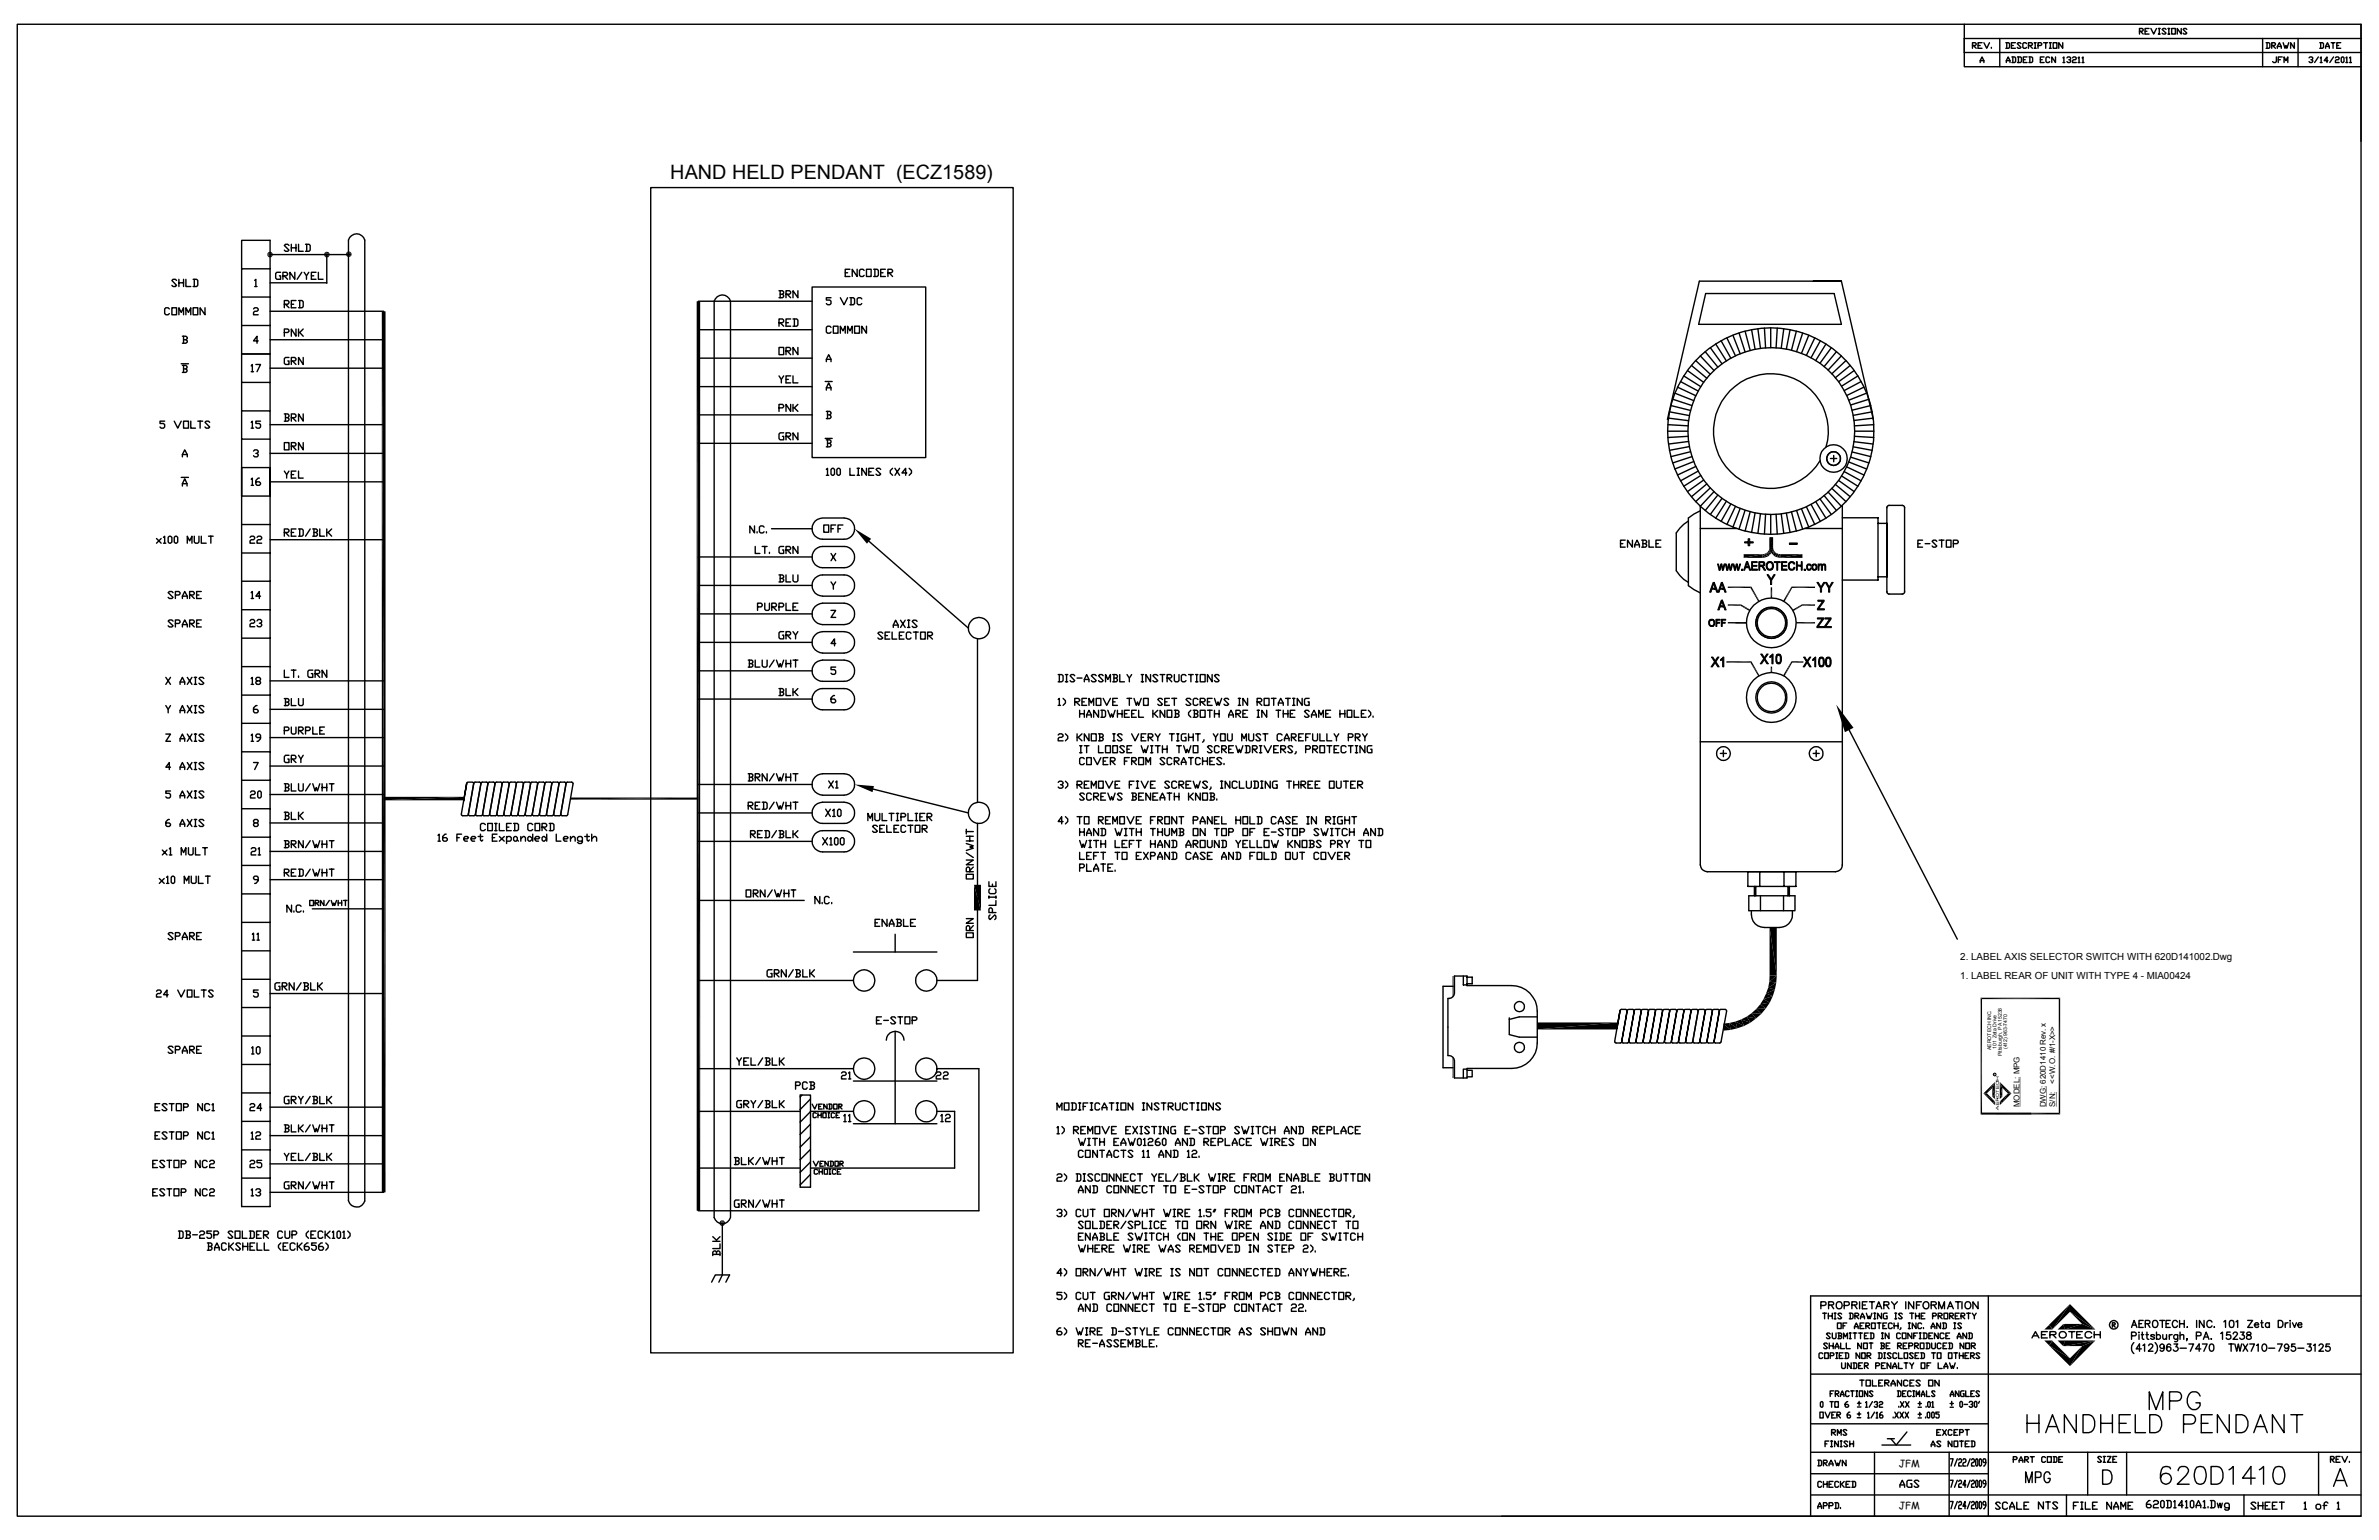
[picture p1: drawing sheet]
<svg xmlns="http://www.w3.org/2000/svg" width="432mm" height="279mm" viewBox="0 0 432 279" stroke-linecap="round" stroke-linejoin="round" font-family="sans-serif">
<defs><g id="words">
<text font-size="3.6" x="121.7" y="32.4">HAND HELD PENDANT (ECZ1589)</text>
<g font-size="1.8">
<text x="355.8" y="177.5">1. LABEL REAR OF UNIT WITH TYPE 4 - MIA00424</text>
<text x="355.8" y="174.1">2. LABEL AXIS SELECTOR SWITCH WITH 620D141002.Dwg</text>
<text x="344.6" y="266.1">JFM</text>
<text x="344.6" y="273.8">JFM</text>
</g>
<g font-size="1.4">
<text x="373" y="196.6" transform="rotate(-90 373 196.6)">&lt;&lt;W.O. #/1-X&gt;&gt;</text>
<text x="366.5" y="200.9" transform="rotate(-90 366.5 200.9)">MODEL: MPG</text>
<text x="371.3" y="200.9" transform="rotate(-90 371.3 200.9)">DWG: 620D1410 Rev. x</text>
<text x="373" y="200.9" transform="rotate(-90 373 200.9)">S/N:</text>
</g>
<g font-size=".9">
<text x="361.4" y="190.6" transform="rotate(-90 361.4 190.6)">AEROTECH INC.</text>
<text x="362.4" y="190.2" transform="rotate(-90 362.4 190.2)">101 Zeta Drive</text>
<text x="363.3" y="191.6" transform="rotate(-90 363.3 191.6)">Pittsburgh, PA 15238</text>
<text x="364.3" y="190.4" transform="rotate(-90 364.3 190.4)">(412) 963-7470</text>
</g>
<text font-size=".3" x="362.2" y="195.1" transform="rotate(-90 362.2 195.1)">R</text>
</g></defs>
<g fill="none" stroke="#000" stroke-width=".25">
<path d="M3.1 4.4h425.4v270.7h-425.4zM356.5 4.4v5.1h72M358 8.3h.5l.2-.4-.2-.2h-.5v1.1M358.2 8.3l.5 .5M359 8.3h.4M359.4 11.3v-.3l.3-.7 .4 .7v.3M359.4 11h.7M359.7 7.7h-.7v1.1h.7M360.1 7.7l.5 1.1 .5-1.1M361.4 8.6v.2M363 7v5.1M364.1 7.7h.5l.1 .2v.7l-.1 .2h-.5"/>
<path d="M364.2 11.3v-.3l.3-.7 .3 .7v.3M364.2 11h.6M364.2 7.7v1.1M365.1 8.3h.3M365.2 10.3h.5l.1 .2v.7l-.1 .1h-.5M365.3 10.3v1M365.8 7.7h-.7v1.1h.7M366.2 10.3h.5l.2 .2v.7l-.2 .1h-.5M366.4 10.3v1M366.8 7.9l-.2-.2h-.3l-.2 .2 .7 .7-.2 .2h-.3l-.2-.2M367.2 10.8h.4M367.8 7.9l-.1-.2h-.4l-.1 .2v.7l.1 .2h.4l.1-.2"/>
<path d="M367.9 10.3h-.7v1h.7M368.2 8.3h.5l.2-.4-.2-.2h-.5v1.1M368.3 10.3h.5l.1 .2v.7l-.1 .1h-.5M368.4 8.3l.5 .5M368.4 10.3v1M369.2 8.8h.4M369.2 7.7h.4M369.4 7.7v1.1M369.9 8.3h.5l.2-.4-.2-.2h-.5v1.1M370.3 10.8h.4M370.9 7.7h.7M371 10.3h-.7v1h.7"/>
<path d="M371.3 7.7v1.1M372 8.8h.3M372 7.7h.3M372 10.5l-.1-.2h-.4l-.2 .2v.7l.2 .1h.4l.1-.1M372.2 7.7v1.1M372.7 7.7h.6v1.1h-.6zM373.1 10.3v1l-.7-1v1M374.4 7.7v1.1l-.7-1.1v1.1M374.4 10.5l.2-.2v1M374.4 11.3h.4M375.2 10.5l.1-.2h.4l.1 .4-.3 .1M375.7 10.8l.1 .2-.1 .3h-.4l-.1-.1"/>
<path d="M376.2 10.5l.1-.2h.4l.2 .2-.2 .3h-.4l-.1 .2v.3h.7M377.2 10.5l.2-.2v1M377.2 11.3h.3M377.9 10.5l.2-.2v1M377.9 11.3h.3M388.3 5.7h.5l.2-.4-.2-.1h-.5v1M388.5 5.7l.5 .5M389.3 5.7h.4M390.1 5.2h-.8v1h.8M390.4 5.2l.5 1 .5-1M391.8 6.2h.3M391.8 5.2h.3"/>
<path d="M391.9 5.2v1M393.1 5.3l-.1-.1h-.4l-.2 .1 .7 .7-.1 .2h-.4l-.2-.2M393.5 6.2h.3M393.5 5.2h.3M393.7 5.2v1M394.2 5.2h.6v1h-.6zM395.9 5.2v1l-.7-1v1M396.9 5.3l-.2-.1h-.3l-.2 .1 .7 .7-.2 .2h-.3l-.2-.2M410.7 7v5.1M411.3 7.7h.5l.2 .2v.7l-.2 .2h-.5M411.5 7.7v1.1M412.3 8.3h.5l.2-.4-.2-.2h-.5v1.1"/>
<path d="M412.5 8.3l.5 .5M413.2 10.3v.9l-.2 .1h-.3l-.2-.1M413.3 8.8v-.4l.4-.7 .4 .7v.4M413.3 8.4h.8M413.5 10.8h.4M414.2 10.3h-.7v1M414.4 7.7l.3 1.1 .2-.5 .2 .5 .3-1.1M414.6 11.3v-1l.3 .7 .3-.7v1M416.4 7.7v1.1l-.6-1.1v1.1M417.1 7v5.1M419.1 10.5l.2-.2h.3l.2 .2v.2l-.4 .1M419.6 10.8l.2 .2-.2 .3h-.3l-.2-.1"/>
<path d="M420.8 10.3l-.7 1M421 7.7h.6l.1 .2v.7l-.1 .2h-.6M421.1 10.5l.2-.2v1M421.1 11.3h.4M421.2 7.7v1.1M422.1 8.8v-.4l.3-.7 .4 .7v.4M422.1 8.4h.7M422.5 11h-.6l.5-.7v1M423.1 7.7h.7M423.5 7.7v1.1M423.5 10.3l-.6 1M423.9 10.5l.2-.2h.3l.2 .2-.2 .3h-.3l-.2 .2v.3h.7"/>
<path d="M424.1 8.3h.4M424.9 7.7h-.8v1.1h.8M424.9 10.5l.2-.2 .3 .2v.7l-.1 .1-.4-.1zM425.8 10.5l.2-.2v1M425.8 11.3h.3M426.5 10.5l.1-.2v1M426.5 11.3h.3M428.5 7h-72v5.1h72M428.5 4.4v21.3M118.1 34h65.8v211.4h-65.8zM30.7 56l-.2-.2h-.4l-.2 .2v.9l.2 .2h.4l.2-.2M31.2 55.8h.8v1.3h-.8z"/>
<path d="M32 50.9l-.2-.2h-.4l-.2 .2 .8 .9-.2 .2h-.4l-.2-.2M32.5 57.1v-1.3l.4 .9 .4-.9v1.3M32.5 50.7v1.3M32.5 51.3h.8M33.3 50.7v1.3M33.7 50.7v1.3h.9M33.7 57.1v-1.3l.5 .9 .4-.9v1.3M35.1 55.8h.8v1.3h-.8zM35.1 50.7h.6l.2 .2v.9l-.2 .2h-.6M35.3 50.7v1.3M37.2 55.8v1.3l-.9-1.3v1.3M43.9 48.8v-5.2h5.1v20.6h-5.1"/>
<path d="M43.9 53.9h5.1M43.9 59.1h5.1M43.9 53.9v10.3M46 56l.2-.2h.5l.2 .2v.3l-.2 .2h-.5l-.2 .2v.4h.9M46.2 50.9l.2-.2v1.3M46.2 52h.5M49 48.8h-5.1v5.1M49 51.3h10.3M49 46.2h14.5M49 56.5h20.6M50.9 49.4h-.7l-.2 .2v.9l.2 .2h.7v-.7h-.2M51.4 50h.6l.2-.2v-.2l-.2-.2h-.6v1.3"/>
<path d="M51.6 50l.6 .7M51.6 55.2h.6l.3-.5-.3-.2h-.6v1.3M51.8 55.2l.7 .6M52.5 44.5l-.3-.2h-.4l-.2 .2 .9 .9-.3 .2h-.4l-.2-.2M52.9 55.2h.4M52.9 44.3v1.3M52.9 45h.8M53.5 49.4v1.3l-.9-1.3v1.3M53.7 54.5h-.8v1.3h.8M53.7 59.7v1.3l-.8-1.3v1.3M53.7 44.3v1.3M54.2 54.5h.6l.2 .2v.9l-.2 .2h-.6"/>
<path d="M54.2 44.3v1.3h.8M54.2 59.7v1.3M54.4 54.5v1.3M54.8 49.4l-.9 1.3M55 59.7l-.6 .6h-.2M55.2 49.4l.4 .6v.7M55.5 44.3h.6l.2 .2v.9l-.2 .2h-.6M55.7 44.3v1.3M56 49.4l-.4 .6M56.5 50h.4M57.4 49.4h-.9v1.3h.9M57.8 49.4v1.3h.8"/>
<path d="M59.3 46.2v5.2M63.5 43.1a1.53 1.53 0 0 1 1.5-.7 1.53 1.53 0 0 1 1.2 1.2v174.3a1.54 1.54 0 0 1-1.5 1.1 1.54 1.54 0 0 1-1.5-1.2v-174.2zM126.7 59.8h20.7M126.7 54.7h20.7M130.2 53.8a1.51 1.51 0 0 1 2.4 .9v166.2a1.53 1.53 0 0 1-1.5 1.1 1.53 1.53 0 0 1-1.5-1.1v-166.2zM141.4 58.5h.6l.2-.2v-.2l-.2-.2h-.6v1.3M141.4 52.7h.6l.2 .3v.2l-.2 .2M141.6 53.4h.4l.2 .2v.2l-.2 .2h-.6M141.6 52.7v1.3M141.6 58.5l.6 .7M142.7 53.4h.6l.2-.2v-.2l-.2-.3h-.6v1.3M142.7 58.5h.4"/>
<path d="M142.9 53.4l.6 .6M143.5 57.9h-.8v1.3h.8M143.9 57.9h.7l.2 .2v.9l-.2 .2h-.7M144.2 57.9v1.3M144.8 52.7v1.3l-.9-1.3v1.3M147.4 52.1h20.6v30.9h-20.6zM150.8 54h-.8v.4h.6l.2 .3v.4l-.2 .2h-.4l-.2-.2M150.8 59.4l-.2-.2h-.4l-.2 .2v.8l.2 .3h.4l.2-.3M151.3 59.2h.8v1.3h-.8zM152.5 54l.7 1.3 .6-1.3M153.4 49.5h.4M154.3 48.9h-.9v1.3h.9"/>
<path d="M154.3 54h.6l.2 .2v.9l-.2 .2h-.6M154.5 54v1.3M155.1 59.2h.9v1.3h-.9zM155.6 48.9v1.3l-.9-1.3v1.3M156.4 54.2l-.2-.2h-.4l-.2 .2v.9l.2 .2h.4l.2-.2M156.8 49.1l-.2-.2h-.4l-.2 .2v.9l.2 .2h.4l.2-.2M157.3 48.9h.8v1.3h-.8zM157.3 59.2v1.3l-.9-1.3v1.3M158.6 48.9h.6l.2 .2v.9l-.2 .2h-.6M158.8 48.9v1.3M159.9 49.5h.4M160.7 48.9h-.8v1.3h.8"/>
<path d="M161.2 49.5h.6l.2-.2v-.2l-.2-.2h-.6v1.3M161.4 49.5l.6 .7M309.6 53.3h23.3l1.3 5.5h-25.9zM317.9 59.8l.7 3.6M319.1 59.6l.4 3.6M320.3 59.5l.2 3.6M321.4 59.5v3.6M322.6 59.5l-.2 3.6M323.8 59.6l-.5 3.6M324.9 59.8l-.7 3.5M329.1 51h5.1h-25.8l-5.8 25.1M334.2 51l5.8 25.1"/>
<path d="M29.9 76.4h-.9v.4h.7l.2 .2v.5l-.2 .2h-.4l-.3-.2M31.6 76.4l.7 1.3 .6-1.3M32.9 66h1.3M33.1 61h.6l.3 .2v.2l-.3 .2M33.1 66.3h.6l.3 .2v.2l-.3 .2M33.3 76.4h.9v1.3h-.9zM33.3 61.6h.4l.3 .2v.3l-.3 .2h-.6M33.3 66.9h.4l.3 .2v.3l-.3 .2h-.6M33.3 61v1.3M33.3 66.3v1.3M34.6 76.4v1.3h.9M35.9 76.4h.9"/>
<path d="M36.3 76.4v1.3M38.1 76.6l-.3-.2h-.4l-.2 .2 .9 .9-.3 .2h-.4l-.2-.2M43.9 74.5v5.2h5.1v5.1M43.9 69.4v5.1h5.1v5.2M43.9 64.2v5.2h5.1v5.1M43.9 64.2h5.1v5.2M43.9 79.7v10.3M45.6 76.6l.2-.2v1.3M45.6 66.4l.2-.3v1.3M45.6 77.7h.4M45.6 67.4h.4M46.4 66.1h.9l-.6 1.3"/>
<path d="M46.9 61.8h-.9l.7-.8v1.3M47.3 76.4h-.9v.4h.7l.2 .2v.5l-.2 .2h-.4l-.3-.2M49 77h20.6M49 61.6h20.6M49 66.8h20.6M51.6 75.1h.6l.3 .2v.3l-.3 .2M51.6 60.3h.6l.3-.2v-.2l-.3-.2h-.6v1.3M51.8 75.8h.4l.3 .2v.2l-.3 .2h-.6M51.8 75.1v1.3M52.5 64.9h-.7l-.2 .2v.8l.2 .2h.7v-.6h-.3M52.9 75.8h.6l.2-.2v-.3l-.2-.2h-.6v1.3M52.9 65.5h.6l.2-.2v-.2l-.2-.2h-.6v1.2"/>
<path d="M53.1 75.8l.6 .6M53.1 65.5l.6 .6M54.4 60.3l.6 .7M55 75.1v1.3l-.8-1.3v1.3M55 64.9v1.2l-.8-1.2v1.2M126.7 75.3h20.7M126.7 65h20.7M126.7 70.1h20.7M141.4 63h.8v1.3h-.8zM141.4 74h.6l.2-.2v-.2l-.2-.2h-.6v1.2M141.4 68.2l.4 .6v.7M142.2 78.5h-.6l-.2 .2v.9l.2 .2h.6v-.6h-.2"/>
<path d="M142.2 68.2l-.4 .6M142.7 79.2h.6l.2-.2v-.3l-.2-.2h-.6v1.3M142.7 63.7h.6l.2-.2v-.3l-.2-.2h-.6v1.3M142.7 68.8h.4M142.9 79.2l.6 .6M142.9 63.7l.6 .6M143.5 73.4v1.2l-.8-1.2v1.2M143.5 68.2h-.8v1.3h.8M143.9 68.2v1.3h.9M143.9 73.4v1.2M144.2 74l.6 .6M144.8 78.5v1.3l-.9-1.3v1.3"/>
<path d="M144.8 73.4l-.6 .6h-.3M144.8 63v1.3l-.9-1.3v1.3M149.8 69.2h1.2M149.8 79.5h1.2M150 65.6v-.4l.4-.9 .4 .9v.4M150 70.8v-.4l.4-.9 .4 .9v.4M150 74.6h.6l.2 .2v.3l-.2 .2M150 79.8h.6l.2 .2v.2l-.2 .2M150 65.2h.8M150 70.4h.8M150.2 75.3h.4l.2 .4-.2 .2h-.6M150.2 74.6v1.3"/>
<path d="M150.2 79.8v1.3M152.5 60.5v-1.3l.5 .8 .4-.8v1.3M153.8 60.5v-1.3l.5 .8 .4-.8v1.3M302.7 78.2h3.7M302.7 77l3.7 .3M302.9 75.9l3.6 .4M303 74.7l3.6 .7M303.3 73.6l3.5 .9M303.6 72.4l3.5 1.2M304 71.3l3.4 1.4M304.5 70.2l3.3 1.6M305 69.2l3.2 1.8"/>
<path d="M305.6 68.2l3.1 1.9M306.3 67.2l2.9 2.2M306.4 79.2l-3.7 .2M307 66.3l2.8 2.3M307.8 65.4l2.6 2.5M308.6 64.6l2.5 2.6M309.5 63.8l2.3 2.8M310.4 63.1l2.1 2.9M311.4 62.4l2 3.1M312.4 61.8l1.8 3.2M313.4 61.3l1.6 3.3M314.5 60.8l1.3 3.4"/>
<path d="M315.6 60.4l1.1 3.4M316.7 60.1l1 3.5M326.1 60.1l-.9 3.4M327.2 60.4l-1.1 3.4M328.3 60.8l-1.3 3.3M329.4 61.3l-1.5 3.2M330.4 61.8l-1.7 3.1M331.4 62.4l-1.8 3M332.4 63.1l-2.1 2.8M333.3 63.8l-2.2 2.7M334.2 64.6l-2.4 2.5M335.1 65.4l-2.6 2.4"/>
<path d="M335.8 66.3l-2.7 2.2M336.5 67.2l-2.8 2.1M336.6 79.2l3.5 .2M336.6 78.2h3.5M337.2 68.2l-2.9 1.9M337.8 69.2l-3.1 1.7M338.3 70.2l-3.1 1.6M338.8 71.3l-3.2 1.3M339.2 72.4l-3.3 1.1M339.6 73.6l-3.4 .8M339.8 74.7l-3.4 .7M340 75.9l-3.5 .4"/>
<path d="M340.1 77l-3.5 .3M28.4 97.7l.9 .9M29.3 97.7l-.9 .9M29.7 97.5l.2-.2v1.3M29.7 98.6h.4M30.5 97.5l.2-.2 .5 .2v.8l-.3 .3h-.2l-.2-.3zM31.6 97.5l.2-.2h.2l.3 .2v.8l-.3 .3h-.2l-.2-.3zM32.9 86.6h1.3M33.1 82.9v-.4l.4-.9 .5 .9v.4M33.1 88.2v-.4l.4-.9 .5 .9v.4M33.1 82.5h.9M33.1 87.8h.9"/>
<path d="M34 98.6v-1.3l.4 .8 .4-.8v1.3M35.3 97.3v1l.2 .3h.4l.2-.3v-1M36.5 97.3v1.3h.9M37.8 97.3h.9M38.3 97.3v1.3M43.9 90v5.2h5.1M43.9 84.8h5.1M43.9 90h5.1M43.9 95.2v72.1M45.4 97.5l.2-.2h.4l.2 .2v.2l-.2 .2h-.4l-.2 .2v.5h.8M45.6 87l.2-.3v1.4M45.6 88.1h.4"/>
<path d="M46 81.8l.2-.2h.5l.2 .2v.2l-.2 .3h-.3M46.7 82.3l.2 .2v.2l-.2 .2h-.5l-.2-.2M46.7 97.5l.2-.2h.4l.2 .2v.2l-.2 .2h-.4l-.2 .2v.5h.8M47.1 86.7h-.2l-.5 .5v.6l.3 .3h.4l.2-.3v-.2l-.2-.2h-.7M49 84.8v134.1h-5.1v-36.1M49 82.3h20.6M49 87.4h20.6M49 97.9h20.6M51.6 80.3h.9v1.3h-.9zM51.6 85.5l.4 .6v.6M51.6 96.6h.6l.3-.2v-.2l-.3-.2h-.6v1.3M51.8 96.6l.7 .7"/>
<path d="M52.5 85.5l-.5 .6M52.9 80.9h.6l.2-.2v-.2l-.2-.2h-.6v1.3M52.9 86.1h.4M52.9 96.6h.4M53.1 80.9l.6 .7M53.7 85.5h-.8v1.2h.8M53.7 96h-.8v1.3h.8M54.2 85.5v1.2h.8M54.2 96h.6l.2 .2v.9l-.2 .2h-.6M54.4 96v1.3M55 80.3v1.3l-.8-1.3v1.3M56.3 96l-.8 1.3"/>
<path d="M56.8 96h.6l.2 .2v.2l-.2 .2M57 96.6h.4l.2 .5-.2 .2h-.6M57 96v1.3M58 96v1.3h.9M59.3 96v1.3M59.6 96.6l.6 .7M60.2 96l-.6 .6h-.3M126.7 80.4h20.7M136.9 95.4v1.3l-.8-1.3v1.3M137.1 99.1v1.3h.8M137.4 96.5v.2M138.3 99.1h.9"/>
<path d="M138.7 95.6l-.2-.2h-.5l-.2 .2v.9l.2 .2h.5l.2-.2M138.8 99.1v1.3M139.1 96.5v.2M140 95.9h7.4M142.2 99.1h-.6l-.2 .3v.8l.2 .2h.6v-.6h-.2M142.7 99.8h.6l.2-.2v-.2l-.2-.3h-.6v1.3M142.9 99.8l.6 .6M144.8 99.1v1.3l-.9-1.3v1.3M148 99.7l.8-.5 4.4-.1a1.93 1.93 0 0 1 1.9 2 1.93 1.93 0 0 1-1.9 1.9h-3.9a1.94 1.94 0 0 1-1.8-1.2 1.94 1.94 0 0 1 .5-2.1zM148 94.5l.4-.3 .9-.2h3.9a1.93 1.93 0 0 1 1.9 1.9 1.93 1.93 0 0 1-1.9 1.9h-3.9a1.93 1.93 0 0 1-1.8-1.2 1.93 1.93 0 0 1 .5-2.1zM149.5 95.3h.9v1.3h-.9zM150 85.2l.2-.2v1.2"/>
<path d="M150 86.2h.4M150.2 80.4h.4l.2 .2v.3l-.2 .2h-.6M150.8 95.9h.5M151 85h.3l.2 .2v.8l-.2 .2h-.3l-.2-.2v-.8zM151.7 95.3h-.9v1.3M152.1 85h.2l.2 .2v.8l-.2 .2h-.2l-.2-.2v-.8zM152.1 95.9h.4M153 95.3h-.9v1.3M154.3 85v1.2h.8M155.6 86.2h.4M155.6 85h.4M155.8 85v1.2"/>
<path d="M157.3 85v1.2l-.9-1.2v1.2M157.7 85.6h.4M157.7 98.2l18.1 15.8M158.6 85h-.9v1.2h.9M159.9 85.2l-.3-.2h-.4l-.2 .2 .9 .8-.3 .2h-.4l-.2-.2M162 85l-.4 .4v.4l.4 .4M162.4 85l.9 1.2M163.3 85l-.9 1.2M164.6 85.8h-.9l.7-.8v1.2M165 85l.4 .4v.4l-.4 .4M294.1 98.6h.5M295 98h-.9v1.3h.9"/>
<path d="M296.3 98v1.3l-.9-1.3v1.3M296.7 99.3v-.5l.4-.8 .5 .8v.5M296.7 98.8h.9M298 98h.7l.2 .2v.2l-.2 .2M298.2 98.6h.5l.2 .2v.3l-.2 .2h-.7M298.2 98v1.3M299.3 98v1.3h.8M300.6 98.6h.4M301.5 98h-.9v1.3h.9M306.5 94.5l-.9 .6-1.4 1.6v6.8l1.4 1.6 .9 .6M306.5 80.1l-3.6 .5M306.6 81l-3.6 .7"/>
<path d="M306.8 82l-3.5 .8M307.1 82.8l-3.5 1.2M307.4 83.7l-3.4 1.4M307.8 84.6l-3.3 1.6M308.2 85.5l-3.2 1.7M308.6 92.7l-2.1 1.3v12.3l2.1 1.3M308.6 95.9h6.7M308.7 86.3l-3.1 1.9M309.2 87.1l-2.9 2.1M309.8 87.8l-2.8 2.3M310.4 88.5l-2.6 2.5M311.1 89.2l-2.5 2.7v65"/>
<path d="M311.8 89.8l-2.3 2.8M312.5 90.4l-2.1 2.9M313.4 90.9l-2 3.1M314.2 91.4l-1.8 3.2M315 91.9l-1.6 3.3M315.8 92.2l-1.3 3.4M316.7 92.6l-1.1 3.4M317.7 92.8l-1 3.6M318.6 93l-.7 3.6M319.5 93.2l-.4 3.6M320.5 93.3l-.2 3.6M321.4 93.3v3.6"/>
<path d="M322.4 93.3l.2 3.6M323.3 93.2l.5 3.6M324.2 93.1l.7 3.5M325.2 92.9l.9 3.5M326.1 92.6l1.1 3.4M327 92.3l1.3 3.3M327.6 95.9h6.8M327.9 91.9l1.5 3.3M328.7 91.5l1.7 3.1M329.6 91l1.8 3M330.3 90.5l2.1 2.8M331.1 89.9l2.2 2.7"/>
<path d="M331.4 81.1a10.4 10.4 0 0 0-11.5-13.2 10.4 10.4 0 0 0-7.1 16.1 10.4 10.4 0 0 0 17.5-.4M331.8 89.3l2.4 2.6M332.5 88.6l2.6 2.4M332.8 82.6v.6h-.6M333.1 87.9l2.7 2.2M333.4 83.2h-.6v.6M333.7 87.2l2.8 2M334.3 86.4l2.9 1.8M334.4 91.7v65.3M334.4 93.9h6.5v11.3h-6.5M334.7 85.6l3.1 1.6M335.2 84.7l3.1 1.5"/>
<path d="M335.6 83.8l3.2 1.3M335.9 82.9l3.3 1.1M336.2 82l3.4 .8M336.4 81.1l3.4 .6M336.5 80.1l3.5 .5M340.9 95h1.6M342.5 92v15.4M342.8 91.7h2.5M342.9 91.7h-.2l-.2 .4M345.2 91.7h.3l.2 .4M345.7 92v15.4M348.1 98.6h.4"/>
<path d="M349 98h-.9v1.3h.9M349.4 98.6h.9M351.5 98.2l-.2-.2h-.4l-.2 .2 .8 .9-.2 .2h-.4l-.2-.2M352 98h.8M352.4 98v1.3M353.3 98h.8v1.3h-.8zM354.5 98.6h.7l.2-.2v-.2l-.2-.2h-.7v1.3M31.4 107.5l-.2-.2h-.5l-.2 .2 .9 .9-.2 .2h-.5l-.2-.2M31.4 112.7l-.2-.2h-.5l-.2 .2 .9 .8-.2 .2h-.5l-.2-.2M31.8 108h.7l.2-.3v-.2l-.2-.2h-.7v1.3M31.8 113.1h.7l.2-.2v-.2l-.2-.2h-.7v1.2M33.1 108.6v-.4l.4-.9 .5 .9v.4"/>
<path d="M33.1 113.7v-.4l.4-.8 .5 .8v.4M33.1 108.2h.9M33.1 113.3h.9M34.4 108h.7l.2-.3v-.2l-.2-.2h-.7v1.3M34.4 113.1h.7l.2-.2v-.2l-.2-.2h-.7v1.2M34.6 108l.7 .6M34.6 113.1l.7 .6M35.7 108h.4M35.7 113.1h.4M36.5 107.3h-.8v1.3h.8M36.5 112.5h-.8v1.2h.8M43.9 100.3h5.1"/>
<path d="M43.9 105.5h5.1M43.9 110.6h5.1M43.9 115.8h5.1M45.4 112.6l.2-.2h.4l.2 .2v.3l-.2 .2h-.4l-.2 .2v.4h.8M45.6 107.5l.2-.2v1.3M45.6 108.6h.4M46.7 112.6l.2-.2h.4l.2 .5-.2 .2h-.2M47.3 108.2h-.9l.7-.9v1.3M47.3 113.1l.2 .2v.2l-.2 .2h-.4l-.2-.2M126.7 101h20.7M126.7 106.2h20.7M126.7 111.4h20.7"/>
<path d="M126.7 116.5h20.7M135.8 119.8h.6l.3 .2v.2l-.3 .2M136 119.8v1.2M137.1 119.8v1.2h.8M137.5 110.1h.6l.2-.2v-.3l-.2-.2h-.6v1.3M138.3 119.8v1l.3 .2h.4l.2-.2v-1M138.8 109.4v1.1l.2 .2h.4l.3-.2v-1.1M139.7 100.2v.2M140.1 110.1h.6l.2-.2v-.3l-.2-.2h-.6v1.3M140.3 110.1l.6 .6M140.5 119.8l-.8 1.2M140.9 119.8l.5 1.2 .2-.6 .2 .6 .4-1.2"/>
<path d="M141.4 104.3h.6l.2 .2v.2l-.2 .2M141.4 110.1h.6l.2-.2v-.3l-.2-.2h-.6v1.3M141.6 104.9h.4l.2 .3v.2l-.2 .2h-.6M141.6 104.3v1.3M142.2 114.6h-.6l-.2 .2v.9l.2 .2h.6v-.7h-.2M142.7 104.3v1.3h.8M142.7 109.4v1.3h.8M142.7 115.2h.6l.2-.2v-.2l-.2-.2h-.6v1.3M142.7 119.8v1.2M142.9 115.2l.6 .7M143.5 119.8v1.2M143.9 104.3v1.1l.3 .2h.4l.2-.2v-1.1"/>
<path d="M143.9 114.6l.5 .6v.7M143.9 110.1h.5M143.9 119.8h.9M144.4 119.8v1.2M144.8 109.4h-.9v1.3h.9M144.8 114.6l-.4 .6M148 104.9l.8-.5 4.4-.1a1.93 1.93 0 0 1 1.9 1.9 1.93 1.93 0 0 1-1.9 2h-3.9a1.94 1.94 0 0 1-1.8-1.2 1.94 1.94 0 0 1 .5-2.1zM148 110l.8-.5 .5-.1h3.9a1.95 1.95 0 0 1 1.9 2 1.95 1.95 0 0 1-1.9 1.9h-3.9a1.94 1.94 0 0 1-1.8-1.2 1.94 1.94 0 0 1 .5-2.1zM148 115.2l.4-.3 .9-.3h3.9a1.95 1.95 0 0 1 1.9 1.9 1.95 1.95 0 0 1-1.9 2h-3.9a1.94 1.94 0 0 1-1.8-1.2 1.94 1.94 0 0 1 .5-2.1zM150.8 105.6l.5 .6v.7M150.8 110.7h.9l-.9 1.3h.9M150.8 100.4l.9 1.3"/>
<path d="M151.7 116.8h-.9l.7-.9v1.3M151.7 100.4l-.9 1.3M151.7 105.6l-.4 .6M160.2 114.9l-.2-.2h-.4l-.3 .2 .9 .8-.2 .3h-.4l-.3-.3M160.7 115.3h.4M161.5 114.7h-.8v1.3h.8M161.9 114.7v1.3h.9M162.1 113.8v-.4l.5-.9 .4 .9v.4M162.1 113.4h.9M163.2 115.3h.5M163.4 112.5l.9 1.3M164.1 114.7h-.9v1.3h.9"/>
<path d="M164.3 112.5l-.9 1.3M164.7 112.5h.4M164.7 113.8h.4M164.9 112.5v1.3M165.4 114.9l-.3-.2h-.4l-.2 .2v.8l.2 .3h.4l.3-.3M165.8 114.7h.9M166.2 114.7v1.3M166.5 112.7l-.3-.2h-.4l-.2 .2 .9 .9-.3 .2h-.4l-.2-.2M167.1 114.7h.8v1.3h-.8zM168.4 115.3h.6l.2-.2v-.2l-.2-.2h-.6v1.3M168.6 115.3l.6 .7M177.4 115.9v29.6"/>
<path d="M313.6 109.8h2.4M313.6 106.6h4.3M313.6 113h3.4M325.2 106.6h4.2M326 113h3.4M327.1 109.8h2.3M340.9 104.6h1.6M342.5 107.3v.3l.4 .2M342.8 107.8h2.5M345.7 107.3l-.2 .4-.3 .1M30.1 128l.4 .7v.6M30.1 133.2h.8l-.8 1.3h.8"/>
<path d="M30.1 122.9l.8 1.3M30.9 139.2h-.8l.6-.9v1.3M30.9 122.9l-.8 1.3M30.9 128l-.4 .7M32.7 124.2v-.5l.4-.8 .4 .8v.5M32.7 129.3v-.4l.4-.9 .4 .9v.4M32.7 134.5v-.5l.4-.8 .4 .8v.5M32.7 139.6v-.4l.4-.9 .4 .9v.4M32.7 123.7h.8M32.7 128.9h.8M32.7 134h.8M32.7 139.2h.8"/>
<path d="M34 122.9l.8 1.3M34 128l.8 1.3M34 133.2l.8 1.3M34 138.3l.8 1.3M34.8 122.9l-.8 1.3M34.8 128l-.8 1.3M34.8 133.2l-.8 1.3M34.8 138.3l-.8 1.3M35.3 124.2h.4M35.3 134.5h.4M35.3 122.9h.4M35.3 128h.4"/>
<path d="M35.3 129.3h.4M35.3 133.2h.4M35.3 138.3h.4M35.3 139.6h.4M35.5 122.9v1.3M35.5 128v1.3M35.5 133.2v1.3M35.5 138.3v1.3M37 123.1l-.2-.2h-.5l-.2 .2 .9 .9-.2 .2h-.5l-.2-.2M37 128.2l-.2-.2h-.5l-.2 .2 .9 .9-.2 .2h-.5l-.2-.2M37 133.4l-.2-.2h-.5l-.2 .2 .9 .9-.2 .2h-.5l-.2-.2M37 138.6l-.2-.3h-.5l-.2 .3 .9 .8-.2 .2h-.5l-.2-.2"/>
<path d="M43.9 120.9h5.1M43.9 126.1h5.1M43.9 131.2h5.1M43.9 136.4h5.1M45.6 123.1l.2-.2v1.3M45.6 133.4l.2-.2v1.3M45.6 124.2h.4M45.6 134.5h.4M46 138.3h.9l-.7 1.3M46.7 123.5l-.3-.2v-.2l.3-.2h.4l.2 .2v.2l-.2 .2h-.4l-.3 .2v.3l.3 .2h.4l.2-.2v-.3l-.2-.2M46.7 128h-.3l-.4 .4v.7l.2 .2h.5l.2-.2v-.2l-.2-.2h-.7M47.3 133.8h-.6l-.3-.2v-.2l.3-.2h.4l.2 .2v.6l-.4 .5h-.2"/>
<path d="M49 123.5h20.6M49 128.7h20.6M49 133.8h20.6M49 139h20.6M51.6 121.6v1.3h.9M51.6 126.7h.6l.3 .3v.2l-.3 .2M51.6 132.5h.6l.3-.2v-.2l-.3-.2h-.6v1.3M51.8 127.4h.4l.3 .2v.2l-.3 .2h-.6M51.8 126.7v1.3M52.5 137h-.7l-.2 .3v.8l.2 .2h.7v-.6h-.3M52.9 126.7v1.3h.8M52.9 131.9v1.1l.2 .2h.4l.2-.2v-1.1"/>
<path d="M52.9 137.7h.6l.2-.2v-.2l-.2-.3h-.6v1.3M52.9 121.6h.8M53.1 137.7l.6 .6M53.3 121.6v1.3M54.2 126.7v1.1l.2 .2h.4l.2-.2v-1.1M54.2 132.5h.6l.2-.2v-.2l-.2-.2h-.6v1.3M54.2 137l.4 .7v.6M54.2 122.6v.3M54.4 132.5l.6 .7M55 137l-.4 .7M55.5 132.5h.6l.2-.2v-.2l-.2-.2h-.6v1.3M56.8 121.6h-.7l-.2 .2v.8l.2 .3h.7v-.7h-.3"/>
<path d="M56.8 131.9v1.3h.8M57.2 122.2h.6l.2-.2v-.2l-.2-.2h-.6v1.3M57.4 122.2l.6 .7M58 132.5h.5M58.9 131.9h-.9v1.3h.9M59.3 121.6v1.3l-.8-1.3v1.3M126.7 121.7h20.7M126.7 126.8h20.7M136 120.4h.4l.3 .2v.2l-.3 .2h-.6M141.4 124.9h.6l.2 .2v.2l-.2 .3M141.6 125.6h.4l.2 .2v.2l-.2 .2h-.6M141.6 124.9v1.3"/>
<path d="M142.7 124.9v1.3h.8M142.7 120.4h.8M143.9 124.9v1.3M144.2 125.6l.6 .6M144.8 124.9l-.6 .7h-.3M148 120.3l.4-.3 .9-.2h3.9a1.93 1.93 0 0 1 1.9 1.9 1.93 1.93 0 0 1-1.9 1.9h-3.9a1.93 1.93 0 0 1-1.8-1.2 1.93 1.93 0 0 1 .5-2.1zM148 125.5l.8-.5 4.4-.1a1.93 1.93 0 0 1 1.9 2 1.93 1.93 0 0 1-1.9 1.9h-3.9a1.94 1.94 0 0 1-1.8-1.2 1.94 1.94 0 0 1 .5-2.1zM151.5 126.2h-.2l-.5 .4v.7l.2 .2h.5l.2-.2-.2-.5h-.7M151.7 121h-.9v.5h.7l.2 .2v.4l-.2 .2h-.5l-.2-.2M192.1 122.4h.6l.3 .2v.9l-.3 .2h-.6M192.1 126.9l.2-.2v1.3M192.1 133.4l.2-.3h.4l.3 .3v.2l-.3 .2h-.4l-.2 .2v.4h.9"/>
<path d="M192.1 128h.4M192.3 122.4v1.3M193 126.7l.4 .4v.5l-.4 .4M193.4 133.1l.4 .5v.4l-.4 .4M193.4 122.4h.4M193.4 123.7h.4M193.6 122.4v1.3M195.1 122.6l-.2-.2h-.5l-.2 .2 .9 .9-.2 .2h-.5l-.2-.2M195.1 127.3h.6l.3-.2v-.2l-.3-.2h-.6v1.3M195.3 127.3l.7 .7M195.5 123h.9M195.5 133.1v1.3"/>
<path d="M195.7 133.8l.7 .6M196 128.9v1.2M196 129.5h.8M196 135.3h.4M196 136.6h.4M196.2 135.3v1.3M196.4 133.1l-.7 .7h-.2M196.4 127.3h.4M196.8 123.7v-.4l.4-.9 .5 .9v.4M196.8 137.7l-.2-.2h-.4l-.2 .2v.8l.2 .2h.4l.2-.2M196.8 123.3h.9M196.8 128.9v1.2"/>
<path d="M196.8 135.3h.9M197.2 137.5h.9v1.2h-.9zM197.2 126.7h-.8v1.3h.8M197.2 130.1v-.4l.5-.8 .4 .8v.4M197.2 129.7h.9M197.2 135.3v1.3M197.7 128v-1.3l.4 .9 .4-.9v1.3M197.7 133.1v1.3l-.9-1.3v1.3M198.1 133.1h.9v1.3h-.9zM198.5 137.5l.7 1.2 .6-1.2M199 126.7h.8v1.3h-.8zM199 122.6l-.2-.2h-.5l-.2 .2 .9 .9-.2 .2h-.5l-.2-.2"/>
<path d="M199.4 128.9v1.2l-.9-1.2v1.2M199.4 133.1h.6l.2 .3v.2l-.2 .2M199.4 135.3v1.3h.8M199.6 133.8h.4l.2 .2v.2l-.2 .2h-.6M199.6 133.1v1.3M199.8 128.9h.6l.3 .2v.8l-.3 .2h-.6M200 128.9v1.2M200.2 122.6l-.2-.2h-.4l-.2 .2 .8 .9-.2 .2h-.4l-.2-.2M200.2 126.7l.7 1.3 .6-1.3M200.2 138.1h.5M200.7 135.3h.8v1.3h-.8zM200.7 123.7v-1.3l.4 .9 .4-.9v1.3"/>
<path d="M201.1 128.9l.4 1.2 .3-.6 .2 .6 .4-1.2M201.1 137.5h-.9v1.2h.9M201.5 138.1h.7l.2-.2v-.2l-.2-.2h-.7v1.2M201.8 138.1l.6 .6M202 135.3h.8v1.3h-.8zM202 122.4h.6l.2 .2v.2l-.2 .2M202 127.3h.4M202 133.1h.4M202 134.4h.4M202.2 123h.4l.2 .5-.2 .2h-.6M202.2 122.4v1.3M202.2 133.1v1.3"/>
<path d="M202.8 126.7h-.8v1.3h.8M202.8 129.5h.9M202.8 128.9v1.2M203.2 122.4v1.3h.9M203.7 133.4l-.2-.3h-.5l-.2 .3 .9 .8-.2 .2h-.5l-.2-.2M203.7 128.9v1.2M204.1 135.5l-.2-.2h-.4l-.3 .2 .9 .9-.2 .2h-.4l-.3-.2M204.1 129.5h.5M204.1 138.1h.5M204.6 122.4l.4 .6v.7M204.6 126.7h.8M204.6 135.9h.4"/>
<path d="M205 128.9h-.9v1.2h.9M205 137.5h-.9v1.2M205 126.7v1.3M205.4 133.1l.6 1.3 .7-1.3M205.4 135.3h-.8v1.3h.8M205.4 138.1h.6l.2-.2v-.2l-.2-.2h-.6v1.2M205.4 122.4l-.4 .6M205.4 129.5h.4M205.6 138.1l.6 .6M205.8 126.7l.4 1.3 .3-.7 .2 .7 .4-1.3M206.2 128.9h-.8v1.2h.8M206.7 137.5h.9v1.2h-.9z"/>
<path d="M206.7 128.9v1.2h.9M207.1 135.3l.5 1.3 .2-.7 .2 .7 .4-1.3M207.1 122.4h.5M207.1 123.7h.5M207.1 133.8h.5M207.3 122.4v1.3M207.6 126.7h.8v1.3h-.8zM208 133.1h-.9v1.3h.9M208 138.7v-1.2l.4 .8 .4-.8v1.2M208.4 133.8h.6l.3-.2v-.2l-.3-.3h-.6v1.3M208.6 133.8l.7 .6M208.8 122.4v1.3l-.8-1.3v1.3"/>
<path d="M208.8 135.3h.5M208.8 136.6h.5M209 135.3v1.3M209.3 128.9v1.2M209.5 129.5l.6 .6M209.7 133.1l.4 .7v.6M209.7 135.3h.9M210.1 122.6l-.2-.2h-.4l-.2 .2 .8 .9-.2 .2h-.4l-.2-.2M210.1 128.9l-.6 .6h-.2M210.1 135.3v1.3M210.6 122.4h.8M210.6 133.1l-.5 .7"/>
<path d="M211 126.9l-.2-.2h-.4l-.3 .2 .9 .9-.2 .2h-.4l-.3-.2M211 122.4v1.3M211 135.3v1.3M211 135.9h.8M211.4 128.9v1.2l-.8-1.2v1.2M211.4 137.7l-.2-.2h-.4l-.2 .2 .8 .8-.2 .2h-.4l-.2-.2M211.4 127.3h.4M211.8 128.9h.9v1.2h-.9zM211.8 123h.7l.2-.2v-.2l-.2-.2h-.7v1.3M211.8 135.3v1.3M212 123l.7 .7M212.3 126.7h-.9v1.3h.9"/>
<path d="M212.3 133.1h.8M212.7 137.7l-.2-.2h-.5l-.2 .2v.8l.2 .2h.5l.2-.2M212.7 126.7h.9M212.7 133.1v1.3M213.1 122.4v1.1l.3 .2h.4l.2-.2v-1.1M213.1 128.9h.7l.2 .2v.2l-.2 .2M213.1 138.1h.7l.2-.2v-.2l-.2-.2h-.7v1.2M213.1 126.7v1.3M213.4 129.5h.4l.2 .2v.2l-.2 .2h-.7M213.4 128.9v1.2M213.4 138.1l.6 .6M213.6 133.1h.4"/>
<path d="M213.6 134.4h.4M213.6 135.3h.8M213.8 133.1v1.3M214 135.3v1.3M214.4 138.7v-.4l.4-.8 .5 .8v.4M214.4 138.3h.9M214.8 135.3l.5 1.3 .2-.7 .2 .7 .5-1.3M215.3 122.6l-.2-.2h-.5l-.2 .2v.9l.2 .2h.5l.2-.2M215.3 133.1h-.7l-.2 .3v.8l.2 .2h.7v-.6h-.2M215.7 122.4h.9M215.7 133.8h.9M215.7 133.1v1.3"/>
<path d="M215.7 137.5h.9M216.2 126.9l-.3-.2h-.4l-.2 .2 .9 .9-.3 .2h-.4l-.2-.2M216.2 128.9l-.5 .4v.4l.5 .4M216.2 122.4v1.3M216.2 137.5v1.2M216.6 135.3h.8v1.3h-.8zM216.6 128.9h.6l.2 .2v.2l-.2 .2M216.6 133.1v1.3M216.8 129.5h.4l.2 .2v.2l-.2 .2h-.6M216.8 128.9v1.2M217 122.4h.4M217 123.7h.4"/>
<path d="M217 133.1h.8M217.2 122.4v1.3M217.4 126.9l-.2-.2h-.4l-.2 .2v.9l.2 .2h.4l.2-.2M217.4 133.1v1.3M217.8 122.4h.9v1.3h-.9zM217.8 128.9h.9v1.2h-.9zM217.8 127.3h.7l.2-.2v-.2l-.2-.2h-.7v1.3M217.8 137.7l-.2-.2h-.4l-.2 .2v.8l.2 .2h.4l.2-.2M218.1 127.3l.6 .7M218.3 138.1h.9M218.3 137.5v1.2M218.5 134.2v.2l-.2 .3"/>
<path d="M219.2 127.3h.4M219.2 128.9h.8M219.2 137.5v1.2M219.6 128.9v1.2M219.6 138.1h.4M220 122.4v1.3l-.8-1.3v1.3M220 126.7h-.8v1.3h.8M220 135.5l-.2-.2h-.4l-.2 .2 .8 .9-.2 .2h-.4l-.2-.2M220.2 133.1l.4 .7v.6M220.4 126.7l.5 1.3 .2-.7 .2 .7 .4-1.3M220.4 137.5h-.8v1.2h.8M220.4 129.5h.9"/>
<path d="M220.4 128.9v1.2M221.1 133.1l-.5 .7M221.3 122.6l-.2-.2h-.5l-.2 .2 .9 .9-.2 .2h-.5l-.2-.2M221.3 135.5l-.2-.2h-.5l-.2 .2v.9l.2 .2h.5l.2-.2M221.3 128.9v1.2M221.5 133.1h.9v1.3h-.9zM221.7 135.9h.7l.2-.2v-.2l-.2-.2h-.7v1.3M221.7 137.7l-.2-.2h-.4l-.2 .2 .8 .8-.2 .2h-.4l-.2-.2M222 135.9l.6 .7M222.2 138.5v.2M222.8 133.1v1.1l.2 .2h.4l.2-.2v-1.1M223 126.9l-.2-.2h-.4l-.2 .2 .8 .9-.2 .2h-.4l-.2-.2"/>
<path d="M223 130.1v-.4l.4-.8 .5 .8v.4M223 129.7h.9M223 135.9h.4M223.9 135.3h-.9v1.3h.9M224.3 129.5h.7l.2-.2v-.2l-.2-.2h-.7v1.2M224.3 135.3l.4 1.3 .3-.7 .2 .7 .4-1.3M224.5 129.5l.7 .6M224.7 128h.5M224.7 126.7h.5M225 126.7v1.3M225.4 134.4v-1.3l.4 .9 .4-.9v1.3M225.6 129.5h.4"/>
<path d="M226 135.3h.7l.2 .2v.9l-.2 .2h-.7M226.2 135.3v1.3M226.4 126.7v1.3l-.8-1.3v1.3M226.4 128.9h-.8v1.2h.8M226.7 133.1v1.1l.2 .2h.4l.2-.2v-1.1M227.3 135.9h.7l.2-.2v-.2l-.2-.2h-.7v1.3M227.5 135.9l.7 .7M228.2 127.3h.6l.2-.2v-.2l-.2-.2h-.6v1.3M228.2 130.1h.4M228.2 128.9h.4M228.4 127.3l.6 .7M228.4 128.9v1.2"/>
<path d="M228.6 135.3h.4M228.6 136.6h.4M228.8 133.4l-.2-.3h-.4l-.2 .3 .8 .8-.2 .2h-.4l-.2-.2M228.8 135.3v1.3M229.2 133.1h.9M229.4 126.7h.9v1.3h-.9zM229.4 135.3l.7 1.3 .7-1.3M229.7 133.1v1.3M229.9 128.9v1.2l-.9-1.2v1.2M230.8 126.7h.8M231.2 126.7v1.3M231.2 135.9h.4"/>
<path d="M231.6 128.9h.9M232 128v-.4l.5-.9 .4 .9v.4M232 135.3h-.8v1.3h.8M232 127.6h.9M232 128.9v1.2M232.5 135.9h.6l.2-.2v-.2l-.2-.2h-.6v1.3M232.7 133.4l-.2-.3h-.5l-.2 .3v.8l.2 .2h.5l.2-.2M232.7 135.9l.6 .7M232.9 129.5h.9M232.9 128.9v1.2M233.1 134.4v-.4l.5-.9 .4 .9v.4M233.1 134h.9"/>
<path d="M233.3 126.7h.9M233.8 126.7v1.3M233.8 128.9v1.2M234.2 129.5h.4M234.4 133.8h.6l.2-.2v-.2l-.2-.3h-.6v1.3M234.6 135.5l-.2-.2h-.4l-.2 .2 .8 .9-.2 .2h-.4l-.2-.2M234.6 128h.4M234.6 126.7h.4M234.6 133.8l.6 .6M234.8 126.7v1.3M235 128.9h-.8v1.2h.8M235.2 136.4v.2l-.2 .2"/>
<path d="M235.7 133.8h.4M236.3 126.7v1.3l-.8-1.3v1.3M236.6 133.1h-.9v1.3h.9M237 135.9h.6l.2-.2v-.2l-.2-.2h-.6v1.3M237 133.8h.4M237.6 126.7h-.6l-.2 .2v.9l.2 .2h.6v-.7h-.2M237.6 129.1l-.2-.2h-.4l-.2 .2 .8 .8-.2 .2h-.4l-.2-.2M237.8 133.1h-.8v1.3M238 130.1v-.4l.5-.8 .4 .8v.4M238 129.7h.9M238.3 133.1v1.1l.2 .2h.4l.2-.2v-1.1M238.3 135.9h.6l.2-.2v-.2l-.2-.2h-.6v1.3"/>
<path d="M238.5 135.9l.6 .7M239.4 130.1v-1.2l.4 .8 .4-.8v1.2M239.6 135.3h.8v1.3h-.8zM239.6 133.1v1.3h.8M240.6 129.5h.4M240.8 133.1v1.3h.9M240.8 135.3h.9M241.3 135.3v1.3M241.5 128.9h-.9v1.2h.9M242.1 133.1l.5 .7v.6M242.1 135.9h.5M243 135.3h-.9v1.3h.9"/>
<path d="M243 133.1l-.4 .7M243.2 129.5h.9M243.2 128.9v1.2M244.1 128.9v1.2M244.3 135.5l-.2-.2h-.5l-.2 .2v.9l.2 .2h.5l.2-.2M244.5 128.9h.9v1.2h-.9zM244.7 133.8h.7l.2-.2v-.2l-.2-.3h-.7v1.3M244.7 135.3h.9M245.2 135.3v1.3M245.8 128.9v1.2h.8M246 133.8h.6l.2-.2v-.2l-.2-.3h-.6v1.3M246 135.3h.4"/>
<path d="M246 136.6h.4M246.2 133.8l.6 .6M246.2 135.3v1.3M247.1 129.5h.4M247.3 133.1l.4 .7v.6M247.7 135.3v1.3l-.9-1.3v1.3M247.9 128.9h-.8v1.2h.8M248.2 133.1l-.5 .7M248.4 128.9l.4 .4v.4l-.4 .4M249 135.3h-.6l-.2 .2v.9l.2 .2h.6v-.7h-.2M249.2 129.9v.2M308.6 134.6h25.8"/>
<path d="M312.8 136.1v.6h-.5M313.4 136.7h-.6v.6M313.4 120.1h4.5M325.2 120.1h2.1M329.6 136.1v.6h-.5M330.2 136.7h-.6v.6M335.6 132.4l19.7 38M28.9 159.4l.9 .9M29.5 154.2l.8 .9M29.8 159.4l-.9 .9M30.2 159.2l.2-.2v1.3M30.3 154.2l-.8 .9"/>
<path d="M30.7 148.7h-.2l-.4 .4v.6l.2 .2h.4l.2-.2v-.2l-.2-.2h-.6M30.7 154l.2-.2v1.3M30.7 155.1h.5M30.9 143.5h-.8v.4h.6l.2 .2v.5l-.2 .2h-.4l-.2-.2M31.1 159.2l.2-.2h.2l.2 .2v.9l-.2 .2h-.2l-.2-.2zM32.7 144.8v-.4l.4-.9 .4 .9v.4M32.7 149.9v-.4l.4-.8 .4 .8v.4M32.7 144.4h.8M32.7 149.5h.8M32.9 155.1v-1.3l.4 .9 .4-.9v1.3M34 143.5l.8 1.3M34 148.7l.8 1.2"/>
<path d="M34.2 153.8v1.1l.2 .2h.4l.3-.2v-1.1M34.7 159v1.1l.2 .2h.5l.2-.2v-1.1M34.8 143.5l-.8 1.3M34.8 148.7l-.8 1.2M35.3 143.5h.4M35.3 144.8h.4M35.3 148.7h.4M35.3 149.9h.4M35.5 153.8v1.3h.8M35.5 143.5v1.3M35.5 148.7v1.2M36 159v1.3h.9"/>
<path d="M36.8 153.8h.8M37 143.7l-.2-.2h-.5l-.2 .2 .9 .9-.2 .2h-.5l-.2-.2M37 148.9l-.2-.2h-.5l-.2 .2 .9 .8-.2 .2h-.5l-.2-.2M37.2 153.8v1.3M37.3 159h.8M37.7 159v1.3M43.9 141.6h5.1M43.9 146.7h5.1M43.9 151.9h5.1M43.9 157h5.1M45.5 143.7l.2-.2h.4l.2 .2v.2l-.2 .2h-.4l-.2 .3v.4h.8M45.6 154l.2-.2h.4l.2 .2-.2 .5h-.4l-.2 .2v.4h.8"/>
<path d="M46.2 149.3l-.2-.2v-.2l.2-.2h.5l.2 .2v.2l-.2 .2h-.5l-.2 .2v.2l.2 .2h.5l.2-.2v-.2l-.2-.2M46.8 143.7l.2-.2h.2l.2 .2v.9l-.2 .2h-.2l-.2-.2zM46.9 154l.2-.2v1.3M46.9 159.6h-.7l-.2-.2v-.2l.2-.2h.5l.2 .2v.6l-.5 .5h-.2M46.9 155.1h.4M49 144.1h20.6M49 149.3h20.6M49 154.5h20.6M49 159.6h20.6M51.6 142.2h.6l.3 .2-.3 .5M51.6 147.4h.6l.3 .2v.2l-.3 .2M51.6 152.5h.6l.3 .2v.3l-.3 .2"/>
<path d="M51.6 158.3h.6l.3-.2v-.2l-.3-.2h-.6v1.3M51.8 142.9h.4l.3 .2v.2l-.3 .2h-.6M51.8 148h.4l.3 .2v.2l-.3 .3h-.6M51.8 153.2h.4l.3 .2v.2l-.3 .2h-.6M51.8 142.2v1.3M51.8 147.4v1.3M51.8 152.5v1.3M51.8 158.3l.7 .7M52.9 142.2v1.3h.8M52.9 147.4v1.3h.8M52.9 153.2h.6l.2-.2v-.3l-.2-.2h-.6v1.3M52.9 158.3h.4"/>
<path d="M53.1 153.2l.6 .6M53.7 157.7h-.8v1.3h.8M54.2 142.2v1.1l.2 .2h.4l.2-.2v-1.1M54.2 157.7h.6l.2 .2v.9l-.2 .2h-.6M54.2 147.4v1.3M54.4 157.7v1.3M54.4 148l.6 .7M55 147.4l-.6 .6h-.2M55 152.5v1.3l-.8-1.3v1.3M56.3 142.2l-.8 1.3M56.3 152.5l-.8 1.3M56.3 157.7l-.8 1.3"/>
<path d="M56.8 142.2l.4 1.3 .2-.6 .2 .6 .4-1.3M56.8 152.5l.4 1.3 .2-.6 .2 .6 .4-1.3M56.8 157.7l.4 1.3 .2-.7 .2 .7 .4-1.3M58.5 142.2v1.3M58.5 152.5v1.3M58.5 157.7v1.3M58.5 142.9h.8M58.5 153.2h.8M58.5 158.3h.8M59.3 142.2v1.3M59.3 152.5v1.3M59.3 157.7v1.3"/>
<path d="M59.8 142.2h.8M59.8 152.5h.8M59.8 157.7h.8M60.2 142.2v1.3M60.2 152.5v1.3M60.2 157.7v1.3M79.5 151.6l.2-.3v1.3M79.5 152.6h.4M81 151.3h-.2l-.5 .5v.6l.3 .2h.4l.2-.2v-.2l-.2-.2h-.7M82.9 152h.5M83.8 151.3h-.9v1.3M84.2 152.2h.6l.2-.2-.2-.2h-.4l-.2 .2v.4l.2 .2h.4"/>
<path d="M84.4 144.1l.4-2.2 1.1 .1-1 6h-.9l-.2-.1-.1-.2 1-5.6-.5 3.2M85.5 152.2h.6l.3-.2-.3-.2h-.4l-.2 .2v.4l.2 .2h.4M86.1 141.9h.9l.3 .3-1 5.6-.3 .2h-.7l-.3-.1v-.2l1-5.6zM86.8 151.8h.8M87.2 151.3v1.1l.2 .2 .2-.2M87.4 141.9h.9l.2 .1 .1 .2-1 5.6-.3 .2h-.7l-.2-.1-.1-.2zM88.1 149.6l-.3-.2h-.4l-.2 .2v.9l.2 .2h.4l.3-.2M88.5 149.4h.9v1.3h-.9zM88.6 141.9h1l.2 .1v.2l-.9 5.6-.3 .2h-.8l-.2-.1v-.2zM89.4 152h.4M89.8 149.4h.4M89.8 150.7h.4"/>
<path d="M90 141.9h.9l.2 .1v.2l-.9 5.6-.3 .2h-.8l-.2-.3zM90 149.4v1.3M90.2 151.3h-.8v1.3h.8M90.6 149.4v1.3h.9M90.6 151.8l.9 .8M91.2 141.9h1l.2 .1v.2l-1 5.6-.2 .2h-.8l-.2-.1v-.2zM91.5 151.8l-.9 .8M91.9 152l.3-.2h.4l.2 .2v.4l-.2 .2h-.7M91.9 150.1h.5M91.9 151.8v1.2M92.5 141.9h1l.2 .1v.2l-1 5.6-.2 .2h-.8l-.3-.3zM92.8 149.4h-.9v1.3h.9"/>
<path d="M93.2 149.4h.7l.2 .2v.9l-.2 .2h-.7M93.4 151.8h.3l.2 .2v.4l-.2 .2h-.3l-.2-.2v-.4zM93.4 149.4v1.3M93.8 141.9h.9l.3 .1v.2l-1 5.6-.2 .2h-.8l-.2-.1v-.2zM93.9 152.4l.2 .2M94.5 152.2l.5-.4h.2l.2 .2v.6M94.5 151.8v.8M95.1 141.9h1l.2 .3-1 5.6-.3 .2h-.7l-.3-.3zM96 151.8h.2l.5 .4-.5 .4h-.2l-.2-.2v-.4zM96.4 141.9h.9l.2 .1 .1 .2-1 5.6-.2 .2h-.8l-.2-.1-.1-.2zM96.7 149.6l-.3-.2h-.4l-.2 .2v.9l.2 .2h.4l.3-.2M96.7 151.3v1.3"/>
<path d="M97.1 149.4h.9v1.3h-.9zM97.1 152.2h.6l.3-.2-.3-.2h-.4l-.2 .2v.4l.2 .2h.4M97.7 141.9h.9l.3 .3-1 5.6-.3 .2h-.7l-.3-.3zM98.4 150.1h.6l.2-.2v-.3l-.2-.2h-.6v1.3M98.6 151.8h.2l.4 .4-.4 .4h-.2l-.2-.2v-.4zM98.6 150.1l.6 .6M99.2 151.3v1.3M99.7 149.4h.6l.2 .2v.9l-.2 .2h-.6M99.9 149.4v1.3M100.2 142.2l-.1-.2-.2-.1h-.8l-.2 .2-1 5.6 .1 .2 .2 .1h.7l.3-.2 1-5.7 .2-.2h.8l.3 .3-1 5.6-.3 .2h-.8l-.2-.1v-.2M101 151.3v1.3h.8M102.3 152.2h.6l.2-.2-.2-.2h-.4l-.2 .2v.4l.2 .2h.4"/>
<path d="M102.7 142.2v-.2l-.2-.1h-.8l-.2 .2-1 5.6v.2l.3 .1h.9l1-5.9 .3-.2h.8l.2 .1v.2l-1 5.6-.2 .2h-.8l-.2-.1v-.2M103.5 152.2l.5-.4h.2l.2 .2v.6M103.5 151.8v.8M105.7 152.6h-.6l-.3-.2v-.4l.3-.2h.4l.2 .2v.8l-.2 .2h-.4l-.3-.2M106.1 151.8h.9M106.6 151.3v1.1l.2 .2 .2-.2M107.4 152.2l.4-.4h.3l.2 .2v.6M107.4 151.3v1.3M126.7 142.3h20.7M126.7 147.5h20.7M126.7 152.7h20.7M135.8 140.4h.6l.3 .2v.2l-.3 .2"/>
<path d="M135.8 146.2h.6l.3-.2v-.2l-.3-.3h-.6v1.3M136 141h.4l.3 .5-.3 .2h-.6M136 140.4v1.3M136 146.2l.7 .6M136.2 151.3h.7l.2-.2v-.2l-.2-.2h-.7v1.3M136.4 151.3l.7 .7M137.1 141h.6l.2-.2v-.2l-.2-.2h-.6v1.3M137.1 146.2h.4M137.3 141l.6 .7M137.5 151.3h.4M137.9 145.5h-.8v1.3h.8M138.3 145.5h.7l.2 .3v.8l-.2 .2h-.7"/>
<path d="M138.3 150.7h-.8v1.3h.8M138.6 145.5v1.3M138.8 150.7h.6l.3 .2v.9l-.3 .2h-.6M139 150.7v1.3M139.2 140.4v1.3l-.9-1.3v1.3M140.5 140.4l-.8 1.3M140.5 145.5l-.8 1.3M140.9 140.4l.5 1.3 .2-.7 .2 .7 .4-1.3M140.9 145.5l.5 1.3 .2-.6 .2 .6 .4-1.3M140.9 150.7l-.8 1.3M141.4 150.7h.6l.2 .2v.2l-.2 .2M141.6 151.3h.4l.2 .3v.2l-.2 .2h-.6"/>
<path d="M141.6 150.7v1.3M142.7 150.7v1.3h.8M142.7 140.4v1.3M142.7 145.5v1.3M142.7 141h.8M142.7 146.2h.8M143.5 140.4v1.3M143.5 145.5v1.3M143.9 150.7v1.3M143.9 140.4h.9M143.9 145.5h.9M144.2 151.3l.6 .7"/>
<path d="M144.4 140.4v1.3M144.4 145.5v1.3M144.8 150.7l-.6 .6h-.3M148 141l.4-.4 .9-.2h3.9a1.95 1.95 0 0 1 1.9 1.9 1.95 1.95 0 0 1-1.9 2h-3.9a1.94 1.94 0 0 1-1.8-1.2 1.94 1.94 0 0 1 .5-2.1zM148 146.1l.4-.3 .9-.3h3.9a1.93 1.93 0 0 1 1.9 2 1.93 1.93 0 0 1-1.9 1.9h-3.9a1.93 1.93 0 0 1-1.8-1.2 1.93 1.93 0 0 1 .5-2.1zM148 151.3l.8-.6h4.4a1.93 1.93 0 0 1 1.9 1.9 1.93 1.93 0 0 1-1.9 2h-3.9a1.94 1.94 0 0 1-1.8-1.2 1.94 1.94 0 0 1 .5-2.1zM149.3 152l.9 1.3M149.9 146.8l.8 1.3M150.2 152l-.9 1.3M150.4 141.7l.9 1.3M150.6 152.2l.2-.2v1.3M150.6 153.3h.4"/>
<path d="M150.7 146.8l-.8 1.3M151.1 147.1l.3-.3v1.3M151.1 148.1h.5M151.3 141.7l-.9 1.3M151.5 152.2l.2-.2h.2l.2 .2v.9l-.2 .2h-.2l-.2-.2zM151.7 141.9l.2-.2v1.3M151.7 143h.4M152.2 146.8h.2l.3 .3v.8l-.3 .2h-.2l-.2-.2v-.8zM152.5 152.2l.3-.2h.2l.2 .2v.9l-.2 .2-.5-.2zM157.5 148.9v-1.3l.4 .9 .5-.9v1.3M158.5 143.2l17.3 4.3M158.8 147.6v1.1l.2 .2h.5l.2-.2v-1.1"/>
<path d="M159.3 149.9l-.3-.2h-.4l-.2 .2 .9 .9-.3 .2h-.4l-.2-.2M159.7 150.4h.4M160.1 147.6v1.3h.9M160.5 149.7h-.8v1.3h.8M161 149.7v1.3h.8M161.4 147.6h.9M161.8 147.6v1.3M162.3 150.4h.4M162.7 147.6h.4M162.7 148.9h.4M162.9 147.6v1.3M163.1 149.7h-.8v1.3h.8"/>
<path d="M163.5 148.2h.7l.2-.2v-.2l-.2-.2h-.7v1.3M164.4 149.9l-.2-.2h-.5l-.2 .2v.9l.2 .2h.5l.2-.2M164.8 147.6v1.3h.9M164.8 149.7h.9M165.3 149.7v1.3M166.1 149.7h.9v1.3h-.9zM166.1 147.6h.4M166.1 148.9h.4M166.3 147.6v1.3M167 148.2h.4M167.4 150.4h.7l.2-.2v-.3l-.2-.2h-.7v1.3M167.6 150.4l.7 .6"/>
<path d="M167.9 147.6h-.9v1.3h.9M168.3 148.2h.6l.2-.2v-.2l-.2-.2h-.6v1.3M168.5 148.2l.6 .7M175.4 158.6h1.3v.9h-1.3zM175.4 156h1.3l-1.3 .9h1.3M175.4 153l1.3 .5-.7 .2 .7 .2-1.3 .4M175.4 154.7l1.3 .9M175.4 152.6h1.3M175.4 151.7h1.3M175.4 150.5v.8M175.4 150.9h1.3M176 158.2v-.7l-.2-.2h-.2l-.2 .2v.7h1.3"/>
<path d="M176 151.7v.9M176.7 157.3l-.7 .6M177.4 149.4v11.1M179.5 160v.8h1.3v-.8M192.1 141.9l.2-.2h.4l.3 .2v.3l-.5 .2M192.7 142.4l.3 .2v.2l-.3 .2h-.4l-.2-.2M193 149.1h-.9l.6-.9v1.3M193.4 141.7l.4 .5v.4l-.4 .4M193.4 148.2l.4 .4v.5l-.4 .4M195.5 142.4h.7l.2-.2v-.3l-.2-.2h-.7v1.3M195.5 148.2h.9M195.7 142.4l.7 .6"/>
<path d="M196 152.5l.4 1.3 .2-.7 .2 .7 .4-1.3M196 154.6v1.3h.8M196 157.4h.6l.2-.4-.2-.2h-.6v1.3M196 148.2v1.3M196 150.3v1.3M196 151h.8M196.8 148.2h.9v1.3h-.9zM196.8 144.1l-.2-.2h-.4l-.2 .2 .8 .8-.2 .3h-.4l-.2-.3M196.8 142.4h.4M196.8 150.3v1.3M197.2 151.6v-.4l.5-.9 .4 .9v.4M197.2 156.8v1.3h.9"/>
<path d="M197.2 151.2h.9M197.2 155.3h.5M197.7 141.7h-.9v1.3h.9M197.7 152.5h.4M197.7 153.8h.4M197.9 152.5v1.3M198.1 143v-1.3l.4 .9 .5-.9v1.3M198.1 144.1l-.2-.2h-.5l-.2 .2v.8l.2 .3h.5l.2-.3M198.1 154.6h-.9v1.3h.9M198.5 144.5h.7l.2-.2v-.2l-.2-.2h-.7v1.3M198.5 158.1v-.5l.5-.8 .4 .8v.5M198.5 152.5h.9"/>
<path d="M198.5 155.3h.5M198.5 157.6h.9M198.8 144.5l.6 .7M199 152.5v1.3M199.4 141.7h.8v1.3h-.8zM199.4 148.8h.6l.2-.2v-.2l-.2-.2h-.6v1.3M199.4 150.3v1.3l-.9-1.3v1.3M199.4 154.6h-.9v1.3M199.6 148.8l.6 .7M199.8 150.3h.6l.3 .2v.9l-.3 .2h-.6M199.8 144.5h.4M199.8 152.5v1.3"/>
<path d="M199.8 153.1h.9M199.8 154.6h.9M199.8 156.8h.9M200 150.3v1.3M200.2 154.6v1.3M200.2 156.8v1.3M200.7 141.7l.6 1.3 .7-1.3M200.7 143.9h-.9v1.3h.9M200.7 148.8h.4M200.7 152.5v1.3M201.1 143.9l.4 1.3 .3-.7 .2 .7 .4-1.3M201.1 157.4h.4"/>
<path d="M201.5 148.2h-.8v1.3h.8M202 149.5v-1.3l.4 .9 .4-.9v1.3M202 156.8h-.9v1.3h.9M202.4 150.3l.4 1.3 .2-.6 .2 .6 .5-1.3M202.4 152.5v1.3h.8M202.4 142.4h.4M202.4 154.6h.8M202.4 157.9v.2M202.8 154.6v1.3M203.2 148.2h.9v1.3h-.9zM203.2 141.7h-.8v1.3h.8M203.7 154.6h.9v1.3h-.9z"/>
<path d="M203.7 144.1l-.2-.2h-.5l-.2 .2 .9 .8-.2 .3h-.5l-.2-.3M203.7 153.1h.4M204.1 150.3h.5M204.1 151.6h.5M204.3 150.3v1.3M204.6 148.2l.6 1.3 .6-1.3M204.6 152.5h-.9v1.3h.9M205 142.4h.4M205 150.3h.8M205 153.1h.4M205.4 143.9h.6l.2 .2v.2l-.2 .2M205.4 150.3v1.3"/>
<path d="M205.6 144.5h.4l.2 .2v.2l-.2 .3h-.6M205.6 143.9v1.3M205.8 141.7h-.8v1.3M205.8 152.5h-.8v1.3M206.2 143h.5M206.2 141.7h.5M206.2 148.8h.5M206.2 151h.9M206.2 150.3v1.3M206.2 152.5h.9M206.2 155.3h.5M206.5 141.7v1.3"/>
<path d="M206.7 144.5h.4M206.7 152.5v1.3M207.1 141.7l.7 1.3 .6-1.3M207.1 148.2h-.9v1.3h.9M207.1 154.6h-.9v1.3h.9M207.1 150.3v1.3M207.6 143.9h-.9v1.3h.9M207.6 154.6l.8 1.3M208.4 154.6l-.8 1.3M208.8 143.9v1.3l-.8-1.3v1.3M208.8 155.3h.7l.2-.2v-.2l-.2-.3h-.7v1.3M208.8 142.4h.5"/>
<path d="M208.8 148.8h.5M208.8 150.3h.9M208.8 153.1h.9M208.8 152.5v1.3M209.3 150.3v1.3M209.3 144.5h.4M209.7 141.7h-.9v1.3h.9M209.7 148.2h-.9v1.3M209.7 152.5v1.3M210.1 143.9h-.8v1.3h.8M210.1 148.8h.7l.2-.2v-.2l-.2-.2h-.7v1.3M210.1 153.8v-.5l.5-.8 .4 .8v.5"/>
<path d="M210.1 155.9v-.4l.5-.9 .4 .9v.4M210.1 150.3v1.3M210.1 151h.9M210.1 153.3h.9M210.1 155.5h.9M210.4 148.8l.6 .7M210.6 145.2v-.5l.4-.8 .4 .8v.5M210.6 144.7h.8M211 150.3v1.3M211.4 148.2h.9v1.3h-.9zM211.4 150.3v1.1l.2 .2h.4l.3-.2v-1.1M211.8 143.9h.9"/>
<path d="M212.3 141.9l-.3-.2h-.4l-.2 .2 .9 .9-.3 .2h-.4l-.2-.2M212.3 152.5v1.3l-.9-1.3v1.3M212.3 154.6v1.3l-.9-1.3v1.3M212.3 143.9v1.3M212.7 151.6v-1.3l.4 .9 .5-.9v1.3M212.7 152.5h.7l.2 .2v.8l-.2 .3h-.7M212.7 154.6h.7l.2 .3v.8l-.2 .2h-.7M212.9 152.5v1.3M212.9 154.6v1.3M213.1 143.9v1.3M213.1 144.5h.9M213.6 141.9l-.2-.2h-.5l-.2 .2v.9l.2 .2h.5l.2-.2"/>
<path d="M213.6 148.2v1.3l-.9-1.3v1.3M214 142.4h.6l.2-.2v-.3l-.2-.2h-.6v1.3M214 150.3h.6l.2 .2v.2l-.2 .3M214 143.9v1.3M214 148.2h.8M214.2 151h.4l.2 .2v.2l-.2 .2h-.6M214.2 142.4l.6 .6M214.2 150.3v1.3M214.4 148.2v1.3M215.3 153.8v-.5l.4-.8 .5 .8v.5M215.3 142.4h.4M215.3 153.3h.9"/>
<path d="M215.7 143.9v1.3M215.9 144.5l.7 .7M216.2 141.7h-.9v1.3h.9M216.2 154.9l-.3-.3h-.4l-.2 .3v.8l.2 .2h.4l.3-.2M216.6 150.3h.8v1.3h-.8zM216.6 141.7l.4 1.3 .2-.6 .2 .6 .4-1.3M216.6 143.9l-.7 .6h-.2M216.6 148.8h.6l.2-.2v-.2l-.2-.2h-.6v1.3M216.6 153.1h.6l.2-.2v-.2l-.2-.2h-.6v1.3M216.6 155.9v-.4l.4-.9 .4 .9v.4M216.6 155.5h.8M216.8 153.1l.6 .7"/>
<path d="M217.8 152.5h.9v1.3h-.9zM217.8 143.9v1.3l-.8-1.3v1.3M217.8 149.5v-.4l.5-.9 .4 .9v.4M217.8 149.1h.9M218.3 143.9h.9v1.3h-.9zM218.7 150.3v1.3l-.9-1.3v1.3M218.7 154.9l-.2-.3h-.4l-.3 .3 .9 .8-.2 .2h-.4l-.3-.2M219.2 141.9l-.3-.2h-.4l-.2 .2 .9 .9-.3 .2h-.4l-.2-.2M219.2 152.5v1l.2 .3h.4l.2-.3v-1M219.2 155.3h.4M219.6 143.9h.6l.2 .2v.2l-.2 .2M219.8 142.8l-.2 .5"/>
<path d="M219.8 144.5h.4l.2 .2v.2l-.2 .3h-.6M219.8 143.9v1.3M220 148.2v1.3l-.8-1.3v1.3M220 154.6h-.8v1.3h.8M220.4 148.8h.5M220.4 150.3h.9M220.9 144.9v.3M220.9 150.3v1.3M221.3 148.2h-.9v1.3h.9M221.3 152.5v1.3l-.9-1.3v1.3M221.5 143h.5M221.5 141.7h.5"/>
<path d="M221.7 150.3h.9v1.3h-.9zM221.7 148.2v1.3h.9M221.7 152.5h.7l.2 .2v.8l-.2 .3h-.7M221.7 155.9v-.4l.5-.9 .4 .9v.4M221.7 141.7v1.3M221.7 155.5h.9M222 152.5v1.3M223 151h.6l.3-.3v-.2l-.3-.2h-.6v1.3M223.2 141.7v1.3l-.8-1.3v1.3M223.9 154.6v1.3l-.9-1.3v1.3M224.3 152.5l.4 .6v.7M224.3 154.6h.7l.2 .3v.8l-.2 .2h-.7"/>
<path d="M224.3 148.8h.9M224.3 148.2v1.3M224.5 141.9l-.2-.2h-.4l-.3 .2v.9l.3 .2h.4l.2-.2M224.5 154.6v1.3M225 141.7v1.3h.8M225.2 148.2v1.3M225.2 152.5l-.5 .6M225.6 148.2h.8v1.3h-.8zM225.6 150.3h.8v1.3h-.8zM225.6 153.1h.4M226.2 141.7v1.1l.2 .2h.5l.2-.2v-1.1M226.4 152.5h-.8v1.3h.8"/>
<path d="M226.9 148.2v1.3h.9M226.9 152.5v1.3h.9M226.9 151h.4M226.9 155.3h.4M227.5 141.7h.7l.2 .2v.9l-.2 .2h-.7M227.8 150.3h-.9v1.3M227.8 154.6h-.9v1.3M227.8 141.7v1.3M228.2 154.6h.8v1.3h-.8zM228.2 148.2h.6l.2 .2v.9l-.2 .2h-.6M228.2 152.5v1.3h.8M228.4 148.2v1.3"/>
<path d="M228.8 143h.4M228.8 141.7h.4M229 141.7v1.3M229.4 152.5h.9v1.3h-.9zM229.4 154.6v1.3h.9M229.4 151h.5M230.3 150.3h-.9v1.3h.9M230.5 141.7v1.3l-.8-1.3v1.3M230.8 152.5l.4 1.3 .2-.7 .2 .7 .4-1.3M230.8 154.6h.6l.2 .3v.8l-.2 .2h-.6M230.8 151h.8M231 154.6v1.3"/>
<path d="M231.6 148.4l-.2-.2h-.4l-.2 .2v.9l.2 .2h.4l.2-.2M231.8 141.7h-.6l-.2 .2v.9l.2 .2h.6v-.6h-.2M232 149.5v-.4l.5-.9 .4 .9v.4M232 149.1h.9M232.9 150.5l-.2-.2h-.5l-.2 .2 .9 .9-.2 .2h-.5l-.2-.2M233.3 154.6h.9v1.3h-.9zM233.3 150.3h.9M233.6 141.7h.8M233.8 150.3v1.3M233.8 152.5v1.3M234 141.7v1.3M234 153.1l.6 .7"/>
<path d="M234.2 148.4l-.2-.2h-.4l-.3 .2 .9 .9-.2 .2h-.4l-.3-.2M234.6 150.3h.9v1.3h-.9zM234.6 152.5l-.6 .6h-.2M234.6 154.6v1.1l.2 .2h.4l.3-.2v-1.1M234.6 148.8h.4M234.8 142.4h.9M234.8 141.7v1.3M235.5 148.2h-.9v1.3h.9M235.7 141.7v1.3M235.9 151h.7l.2-.3v-.2l-.2-.2h-.7v1.3M235.9 152.5v1.3l-.9-1.3v1.3M235.9 154.6h.9"/>
<path d="M236.1 142.4h.7l.2-.2v-.3l-.2-.2h-.7v1.3M236.3 152.5h.9v1.3h-.9zM236.3 142.4l.7 .6M236.3 154.6v1.3M237.2 148.2h.4M237.2 149.5h.4M237.4 142.4h.4M237.4 148.2v1.3M237.6 152.5h.7l.2 .2v.2l-.2 .2M237.8 153.1h.5l.2 .2v.2l-.2 .3h-.7M237.8 152.5v1.3M238.3 141.7h-.9v1.3h.9"/>
<path d="M238.7 142.4h.4M238.9 148.2v1.3l-.9-1.3v1.3M239.4 150.5l-.3-.2h-.4l-.2 .2 .9 .9-.3 .2h-.4l-.2-.2M239.4 154.9l-.3-.3h-.4l-.2 .3v.8l.2 .2h.4l.3-.2M239.6 141.7h-.9v1.3h.9M239.8 154.6h.8v1.3h-.8zM239.8 150.3l.4 1.3 .2-.6 .2 .6 .4-1.3M239.8 152.7l-.2-.2h-.5l-.2 .2 .9 .8-.2 .3h-.5l-.2-.3M240.6 148.8h.7l.2-.2v-.2l-.2-.2h-.7v1.3M240.8 148.8l.7 .7M241 154.6l.7 1.3 .7-1.3M241.3 141.7h.8v1.3h-.8z"/>
<path d="M241.5 153.1h.6l.3-.2v-.2l-.3-.2h-.6v1.3M241.5 150.3h.4M241.5 151.6h.4M241.7 150.3v1.3M241.9 148.2h.5M241.9 149.5h.5M242.1 148.2v1.3M242.4 150.3h.8M242.6 141.7v1.1l.2 .2h.4l.2-.2v-1.1M242.8 153.1h.6l.2-.2v-.2l-.2-.2h-.6v1.3M242.8 150.3v1.3M242.8 155.3h.4"/>
<path d="M243 153.1l.6 .7M243.6 148.2h-.6l-.2 .2v.9l.2 .2h.6v-.7h-.2M243.6 154.6h-.8v1.3h.8M243.8 141.7h.9M244.1 152.5l.4 .6v.7M244.1 155.3h.6l.2-.2v-.2l-.2-.3h-.6v1.3M244.1 148.2v1.3M244.1 148.8h.8M244.3 141.7v1.3M244.3 155.3l.6 .6M244.5 150.5l-.2-.2h-.5l-.2 .2v.9l.2 .2h.5l.2-.2M244.9 148.2v1.3"/>
<path d="M244.9 150.3v1.3M244.9 151h.9M244.9 152.5l-.4 .6M245.2 142.4h.4M245.4 148.2h.8M245.8 148.2v1.3M245.8 150.3v1.3M246 141.7h-.8v1.3h.8M246.4 142.4h.7l.2-.2v-.3l-.2-.2h-.7v1.3M246.6 142.4l.7 .6M246.6 152.5h.9M247.1 152.5v1.3"/>
<path d="M247.5 151.6v-.4l.4-.9 .5 .9v.4M247.5 151.2h.9M247.9 152.5h.9v1.3h-.9zM249.6 150.3v1.3l-.8-1.3v1.3M250.1 150.3h.6l.3 .2v.9l-.3 .2h-.6M250.3 150.3v1.3M308.6 156.9a1.27 1.27 0 0 0 1.3 1.3M309.8 158.2h23.4M317.2 158.2v2.6h8.8v-2.6M319.4 158.2v2.6M323.8 158.2v2.6M334.4 156.9a1.19 1.19 0 0 1-1.3 1.3"/>
<path d="M28.4 179.8l.2-.2h.4l.3 .2v.2l-.3 .3h-.4l-.2 .2v.4h.9M30.2 160.3h.4M31.4 169.4l-.2-.2h-.5l-.2 .2 .9 .9-.2 .2h-.5l-.2-.2M31.8 169.8h.7l.2-.2v-.2l-.2-.2h-.7v1.3M32.3 179.6l.6 1.3 .6-1.3M33.1 170.5v-.4l.4-.9 .5 .9v.4M33.1 170.1h.9M33.4 160.3v-1.3l.5 .8 .4-.8v1.3M34 179.6h.8v1.3h-.8zM34.4 169.8h.7l.2-.2v-.2l-.2-.2h-.7v1.3M34.6 169.8l.7 .7M35.3 179.6v1.3h.8"/>
<path d="M35.7 169.8h.4M36.5 169.2h-.8v1.3h.8M36.5 179.6h.9M37 179.6v1.3M38.7 179.8l-.2-.2h-.4l-.3 .2 .9 .9-.2 .2h-.4l-.3-.2M43.9 162.2h5.1M43.9 177.7h5.1M43.9 172.5h5.1M45.8 169.5l.2-.2v1.3M45.8 170.6h.4M46.7 169.5l.2-.2v1.3M46.7 170.6h.4"/>
<path d="M46.9 179.6h-.9v.4h.7l.2 .3v.4l-.2 .2h-.5l-.2-.2M49 167.3h-5.1v15.5M50.8 178.3h-.6l-.3 .2v.9l.3 .2h.6v-.7h-.2M51.2 178.9h.7l.2-.2v-.2l-.2-.2h-.7v1.3M51.4 178.9l.7 .7M52.9 164.2v1.3l-.8-1.3v1.3M53.3 165.3v.2M53.4 178.3v1.3l-.9-1.3v1.3M54.7 164.4l-.3-.2h-.4l-.2 .2v.9l.2 .2h.4l.3-.2M54.7 178.3l-.9 1.3M55.1 178.3h.6l.3 .2v.2l-.3 .2M55.1 165.3v.2"/>
<path d="M55.3 178.9h.4l.3 .3v.2l-.3 .2h-.6M55.3 178.3v1.3M56.2 163.4h.7v.9h-.7zM56.4 178.3v1.3h.8M56.7 164.9h12.9M57.2 163.8h.5l.2-.3-.2-.1h-.5v.9M57.4 163.8l.5 .5M57.7 178.3v1.3M57.9 178.9l.6 .7M58.5 178.3l-.6 .6h-.2M58.8 163.4v.9l-.6-.9v.9M59.8 163.4l-.7 .9"/>
<path d="M60.1 163.4l.3 .9 .2-.5 .1 .5 .4-.9M61.4 163.4v.9M61.4 163.8h.6M62 163.4v.9M62.4 163.4h.6M62.7 163.4v.9M126.7 177.9h28.2M126.7 163.4h19.3M135.4 161.5h.9v1.2h-.9zM136.7 162.1h.7l.2-.2v-.2l-.2-.2h-.7v1.2M136.9 162.1l.7 .6M138.9 161.5v1.2l-.9-1.2v1.2"/>
<path d="M140.1 175.9h-.7l-.2 .3v.8l.2 .2h.7v-.6h-.2M140.2 161.5l-.9 1.2M140.5 176.6h.7l.2-.2v-.2l-.2-.3h-.7v1.3M140.6 161.5l.4 1.2 .2-.6 .2 .6 .5-1.2M140.8 176.6l.6 .6M142.3 161.5v1.2M142.3 162.1h.9M142.7 175.9v1.3l-.9-1.3v1.3M143.2 161.5v1.2M143.6 161.5h.8M144 175.9l-.9 1.3M144 161.5v1.2"/>
<path d="M144.4 175.9h.6l.2 .3v.2l-.2 .2M144.6 176.6h.4l.2 .2v.2l-.2 .2h-.6M144.6 175.9v1.3M145.7 175.9v1.3h.9M147 175.9v1.3M147.2 176.6l.6 .6M147.8 175.9l-.6 .7h-.2M148.8 162.6v1.4l-.9-1.4v1.4M149.2 163.7v.3M150.5 162.9l-.2-.3h-.4l-.3 .3v.8l.3 .3h.4l.2-.3M151 163.7v.3M154.9 172.7h15.2"/>
<path d="M158.8 167.4h.5M159.7 166.8h-.9v1.3h.9M161 166.8v1.3l-.9-1.3v1.3M161.4 168.1v-.5l.4-.8 .5 .8v.5M161.4 167.6h.9M162.5 169.5v3.2M162.7 166.8h.7l.2 .2v.2l-.2 .2M162.9 167.4h.5l.2 .2v.3l-.2 .2h-.7M162.9 166.8v1.3M164 166.8v1.3h.8M165.3 167.4h.4M166.2 166.8h-.9v1.3h.9"/>
<path d="M175.4 169.2h1.3v.9h-1.3zM175.4 166.7h1.3l-1.3 .8h1.3M176 168.8v-.7l-.2-.2h-.2l-.2 .2v.7h1.3M176.7 167.9l-.7 .7M177.4 162.9v15h-7.3M179.5 162.6v.4M179.5 162.8h1.3M179.7 166l-.2 .2v.4l.2 .2 .9-.8 .2 .2v.4l-.2 .2M179.7 161.2l-.2 .3v.4l.2 .2h.9l.2-.2v-.4l-.2-.3M180.1 165.6v-.7l-.2-.2h-.2l-.2 .2v.7h1.3M180.1 160.4v.4M180.8 163.4v.9h-1.3"/>
<path d="M180.8 162.6v.4M263.7 178.9h-1.8v14.8h1.8M264 177.1h2.3v1.7h8.1a4.6 4.6 0 0 1 4.6 4.6v5.8a4.6 4.6 0 0 1-4.6 4.6h-8.1v1.8h-2.3v-3.2a1.04 1.04 0 0 0-1.2-.9v-10.4a1.03 1.03 0 0 0 1.2-.9zM265.6 177.1v1.6h.7M266.3 177.3h.9v1.2h-.9M317.4 162.5h8.4v2.7h-8.4zM317.9 165.2a2.48 2.48 0 0 0 2.4 3.1h2.7a2.44 2.44 0 0 0 2.3-3.1M318.4 160.8v1.7M318.7 160.8v1.7M319.5 162.5v2.7M323.7 162.5v2.7M324.5 160.8v1.7"/>
<path d="M324.8 160.8v1.7M30.5 180.5h-.8l.6-.9v1.3M31.4 190l-.2-.2h-.5l-.2 .2 .9 .9-.2 .2h-.5l-.2-.2M31.8 190.5h.7l.2-.3v-.2l-.2-.2h-.7v1.3M33.1 191.1v-.4l.4-.9 .5 .9v.4M33.1 190.7h.9M34.4 190.5h.7l.2-.3v-.2l-.2-.2h-.7v1.3M34.6 190.5l.7 .6M35.7 190.5h.4M36.5 189.8h-.8v1.3h.8M43.9 182.8h5.1M43.9 188h5.1"/>
<path d="M43.9 193.1h5.1M43.9 198.3h5.1M45.7 190.1l.2-.2v1.3M45.7 191.2h.4M46.5 190.1l.3-.2h.2l.2 .2v.9l-.2 .2h-.2l-.3-.2zM49 180.3h20.6M52.5 198.9h-.7l-.2 .2v.9l.2 .2h.7v-.6h-.3M52.9 199.6h.6l.2-.3v-.2l-.2-.2h-.6v1.3M53.1 199.6l.6 .6M54.2 198.9l.4 .7v.6M55 198.9l-.4 .7M56.3 198.9l-.8 1.3"/>
<path d="M56.8 198.9h.6l.2 .2v.2l-.2 .3M57 199.6h.4l.2 .2v.2l-.2 .2h-.6M57 198.9v1.3M58 198.9v1.3h.9M59.3 198.9v1.3M59.6 199.6l.6 .6M60.2 198.9l-.6 .7h-.3M126.7 193.9h28.2M133.7 191.9l.5 .7v.7M134.6 199.7h-.7l-.2 .2v.8l.2 .3h.7v-.7h-.2M134.6 191.9l-.4 .7M135 192.6h.4"/>
<path d="M135.9 191.9h-.9v1.4h.9M136.3 191.9v1.4h.9M136.3 199.7l.4 .6v.7M137.2 199.7l-.5 .6M138.4 191.9l-.8 1.4M138.4 199.7l-.8 1.3M138.9 191.9h.6l.2 .3v.2l-.2 .2M138.9 199.7h.6l.2 .2v.2l-.2 .2M139.1 192.6h.4l.2 .4-.2 .3h-.6M139.1 191.9v1.4M139.1 199.7v1.3M140.2 191.9v1.4h.8"/>
<path d="M140.2 199.7v1.3h.8M141.5 191.9v1.4M141.5 199.7v1.3M141.7 192.6l.6 .7M142.3 191.9l-.6 .7h-.2M142.3 199.7l-.6 .6h-.2M144.4 196.9h.6l.2-.2v-.2l-.2-.2h-.6v1.3M145.2 198.7h1.9v16.7h-1.9zM145.6 198.7l-.4 .3M146.5 196.5l-.2-.2h-.4l-.2 .2v.9l.2 .2h.4l.2-.2M146.9 196.3h.7l.2 .2v.2l-.2 .2M147.1 199.4l-1.9 1.9"/>
<path d="M147.2 196.9h.4l.2 .2v.3l-.2 .2h-.7M147.2 196.3v1.3M152.7 194.7l.3-.2h.4l.2 .2v.2l-.2 .2h-.4l-.3 .2v.4h.9M154 194.7l.2-.2v1.2M154 195.7h.4M154.9 196.1h15.2M159.1 185.1h.5M160 184.5h-.9v1.3h.9M160.4 185.1h.8M160.9 188.7a1.61 1.61 0 0 1 1.6-1.6 1.61 1.61 0 0 1 1.6 1.6M162.5 187.1v16.8M162.6 184.7l-.3-.2h-.4l-.2 .2 .9 .8-.3 .3h-.4l-.2-.3"/>
<path d="M163 184.5h.8M163.4 184.5v1.3M164.3 184.5h.8v1.3h-.8zM165.6 185.1h.6l.2-.2v-.2l-.2-.2h-.6v1.3M169.9 194.7l.2-.2h.5l.2 .2v.2l-.2 .2h-.5l-.2 .2v.4h.9M170.1 193.9a1.94 1.94 0 0 1-2.7 1.8 1.94 1.94 0 0 1-.8-3.1 1.94 1.94 0 0 1 3.2 .3l.3 1h7.6v25.8h-51M171.2 194.7l.2-.2h.5l.2 .2v.2l-.2 .2h-.5l-.2 .2v.4h.9M266.3 194.2h.9v1.2h-.9M266.3 194h-.7v1.6M273.9 187.7l1.9 .5h3.2M273.9 184.7v3M279 184.5h-3.2l-1.9 .5"/>
<path d="M293.7 185.3l.4-2.1h1.2l-1 6h-1l-.2-.1v-.2l.9-5.6-.5 3.3M295.4 183.2l1-.1 .2 .3-1 5.6-.2 .2h-.8l-.3-.3zM296.7 183.2l.9-.1 .3 .1v.2l-1 5.6-.2 .2h-.8l-.2-.1v-.2zM298 183.2l1-.1 .2 .3-1 5.6-.3 .2h-.7l-.2-.1-.1-.2 1-5.6zM299.3 183.2l.9-.1 .2 .1 .1 .2-1 5.6-.2 .2h-.8l-.2-.1-.1-.2zM300.6 183.2l.9-.1 .2 .1 .1 .2-1 5.6-.3 .2h-.7l-.2-.1-.1-.2zM301.9 183.2l.9-.1 .2 .1 .1 .2-1 5.6-.3 .2h-.8l-.2-.3zM303.1 183.2l1-.1 .2 .1v.2l-.9 5.6-.3 .2h-.8l-.2-.1v-.2zM304.5 183.2l.9-.1 .2 .3-1 5.6-.2 .2h-.8l-.2-.3zM305.7 183.2l1-.1 .2 .1v.2l-1 5.6-.2 .2h-.8l-.2-.1v-.2zM307 183.2l1-.1 .2 .3-1 5.6-.2 .2h-.8l-.3-.3zM308.3 183.2l.9-.1 .3 .1v.2l-1 5.6-.2 .2h-.8l-.2-.1v-.2z"/>
<path d="M309.6 183.2l1-.1 .2 .3-1 5.6-.3 .2h-.7l-.3-.3zM312.1 183.4l-.1-.2-.2-.1h-.7l-.3 .2-1 5.6 .1 .2 .2 .1h.8l.2-.2 1-5.7 .2-.2h.8l.3 .3-1 5.6-.3 .2h-.7l-.3-.1v-.2M359.5 181.1h14.4M359.6 181v21.2M373.8 181v21.2M27.7 211.2h.5M27.7 216.3h.5M28.2 200.9h.4M28.2 206h.4M28.6 210.5h-.9v1.3h.9M28.6 215.7h-.9v1.3h.9M29 200.2h-.8v1.3h.8"/>
<path d="M29 205.4h-.8v1.3h.8M29.9 210.7l-.2-.2h-.5l-.2 .2 .9 .9-.2 .2h-.5l-.2-.2M29.9 215.9l-.2-.2h-.5l-.2 .2 .9 .8-.2 .3h-.5l-.2-.3M30.3 200.4l-.2-.2h-.4l-.3 .2 .9 .9-.2 .2h-.4l-.3-.2M30.3 205.6l-.2-.2h-.4l-.3 .2 .9 .9-.2 .2h-.4l-.3-.2M30.3 210.5h.9M30.3 215.7h.9M30.7 210.5v1.3M30.7 215.7v1.3M30.7 200.2h.9M30.7 205.4h.9M31.2 200.2v1.3"/>
<path d="M31.2 205.4v1.3M31.6 210.5h.9v1.3h-.9zM31.6 215.7h.9v1.3h-.9zM32 200.2h.9v1.3h-.9zM32 205.4h.9v1.3h-.9zM32.9 211.2h.6l.2-.3v-.2l-.2-.2h-.6v1.3M32.9 216.3h.6l.2-.2v-.2l-.2-.2h-.6v1.3M33.3 200.9h.7l.2-.2v-.3l-.2-.2h-.7v1.3M33.3 206h.7l.2-.4-.2-.2h-.7v1.3M36.3 210.5v1.3l-.8-1.3v1.3M36.3 215.7v1.3l-.8-1.3v1.3M36.7 200.2v1.3l-.8-1.3v1.3"/>
<path d="M36.7 205.4v1.3l-.8-1.3v1.3M37.6 210.7l-.2-.2h-.4l-.3 .2v.9l.3 .2h.4l.2-.2M37.6 215.9l-.2-.2h-.4l-.3 .2v.8l.3 .3h.4l.2-.3M38.1 210.7l.2-.2h.4l.2 .2v.2l-.2 .3h-.4l-.2 .2v.4h.8M38.1 215.9l.2-.2h.4l.2 .2v.2l-.2 .2h-.4l-.2 .2v.5h.8M38.1 200.4l-.3-.2h-.4l-.2 .2v.9l.2 .2h.4l.3-.2M38.1 205.6l-.3-.2h-.4l-.2 .2v.9l.2 .2h.4l.3-.2M38.5 200.4l.2-.2v1.3M38.5 205.6l.2-.2v1.3M38.5 206.7h.4M38.5 201.5h.4M43.9 203.5h5.1"/>
<path d="M43.9 208.6h5.1M43.9 213.7h5.1M45.4 200.4l.2-.2h.4l.2 .2v.3l-.2 .2h-.4l-.2 .2v.4h.8M45.4 210.7l.2-.2h.4l.2 .2v.2l-.2 .3h-.4l-.2 .2v.4h.8M45.6 205.6l.2-.2v1.3M45.6 215.9l.2-.2v1.3M45.6 206.7h.4M45.6 217h.4M46.4 205.6l.3-.2h.4l.2 .2v.2l-.2 .2h-.4l-.3 .2v.5h.9M46.4 215.9l.3-.2h.4l.2 .2v.2l-.2 .2h-.2M47.1 216.3l.2 .2v.2l-.2 .3h-.4l-.3-.3M47.5 201.1h-.8l.6-.9v1.3"/>
<path d="M47.5 210.5h-.8v.4h.6l.2 .3v.4l-.2 .2h-.4l-.2-.2M49 200.9h20.6M49 206h20.6M49 211.2h20.6M49 216.3h20.6M51.6 209.3l.4 .6v.6M51.6 204.1h.6l.3 .2v.2l-.3 .2M51.8 204.7h.4l.3 .2v.2l-.3 .3h-.6M51.8 204.1v1.3M52.5 214.4h-.7l-.2 .2v.9l.2 .2h.7v-.6h-.3M52.5 209.3l-.5 .6M52.9 215.1h.6l.2-.3v-.2l-.2-.2h-.6v1.3"/>
<path d="M52.9 204.1v1.3h.8M52.9 209.9h.4M53.1 215.1l.6 .6M53.7 209.3h-.8v1.2h.8M54.2 209.3v1.2h.8M54.2 204.1v1.3M54.4 204.7l.6 .7M55 214.4v1.3l-.8-1.3v1.3M55 204.1l-.6 .6h-.2M56.3 209.3l-.8 1.2M56.3 214.4l-.8 1.3M56.3 204.1l-.8 1.3"/>
<path d="M56.8 209.3h.6l.2 .2v.2l-.2 .2M56.8 214.4l.4 1.3 .2-.6 .2 .6 .4-1.3M56.8 204.1l.4 1.3 .2-.7 .2 .7 .4-1.3M57 209.9h.4l.2 .2v.2l-.2 .2h-.6M57 209.3v1.2M58 209.3v1.2h.9M58.5 204.1v1.3M58.5 214.4v1.3M58.5 215.1h.8M58.5 204.7h.8M59.3 204.1v1.3M59.3 209.3v1.2"/>
<path d="M59.3 214.4v1.3M59.6 209.9l.6 .6M59.8 214.4h.8M59.8 204.1h.8M60.2 209.3l-.6 .6h-.3M60.2 204.1v1.3M60.2 214.4v1.3M126.7 201.6h18.5M126.7 211.9h18.5M133.3 210h.6l.3 .2v.2l-.3 .3M133.5 210.7h.4l.3 .2v.2l-.3 .2h-.6M133.5 210v1.3"/>
<path d="M134.2 217.7h-.7l-.2 .2v.9l.2 .2h.7v-.6h-.3M134.6 210v1.3h.8M134.6 218.4h.6l.2-.5-.2-.2h-.6v1.3M134.8 218.4l.6 .6M135 200.3h.6l.3-.2v-.2l-.3-.2h-.6v1.3M135.2 200.3l.7 .7M135.9 210v1.3M136.1 210.7l.6 .6M136.7 210l-.6 .7h-.2M136.7 217.7v1.3l-.8-1.3v1.3M138 210l-.8 1.3M138 217.7l-.8 1.3"/>
<path d="M138.4 210l.5 1.3 .2-.6 .2 .6 .4-1.3M138.4 217.7l.5 1.3 .2-.6 .2 .6 .4-1.3M139.1 200.3h.4l.2 .2v.2l-.2 .3h-.6M140.2 210v1.3M140.2 217.7v1.3M140.2 210.7h.8M140.2 218.4h.8M141 210v1.3M141 217.7v1.3M141.5 210h.8M141.5 217.7h.8M141.7 200.3l.6 .7"/>
<path d="M141.9 210v1.3M141.9 217.7v1.3M147.1 201.6h7.8M147.1 201.7l-1.9 1.9M147.1 204l-1.9 1.8M147.1 206.2l-1.9 1.9M147.1 208.5l-1.9 1.9M147.1 210.8l-1.9 1.9M147.1 213.1l-1.9 1.9M147.1 215.3v.1M147.4 200.3l.5 .9 .4-.9M147.6 210.7l.5 .9 .4-.9"/>
<path d="M148.2 202l-.2-.1-.4 .1v.6l.1 .2 .5-.2M148.4 212.3l-.1-.2h-.3l-.2 .2v.6l.2 .1 .4-.1M148.5 201.9v.9M148.5 202.4h.6M148.6 200.7h.3M148.7 212.1v.9M148.7 212.6h.6M148.8 211.1h.3M149.1 201.9v.9M149.2 200.3h-.6v.9h.6M149.3 212.1v.9M149.4 201.9h.5v.9h-.5z"/>
<path d="M149.4 210.7h-.6v.9h.6M149.6 212.1h.6v.9h-.6zM150.1 200.3v.9l-.6-.9v.9M150.3 201.9h.3M150.3 202.8h.3M150.3 210.7v.9l-.6-.9v.9M150.4 200.3h.5l.1 .1v.6l-.1 .2h-.5M150.4 201.9v.9M150.5 212.1h.3M150.5 213h.3M150.6 200.3v.9M150.6 210.7h.5l.2 .1v.6l-.2 .2h-.5"/>
<path d="M150.6 212.1v.9M150.8 210.7v.9M151.3 200.3h.6v.9h-.6zM151.5 202l-.2-.1-.4 .1v.6l.1 .2 .5-.2M151.6 210.7h.5v.9h-.5zM151.7 212.3l-.1-.2h-.3l-.2 .2v.6l.2 .1 .4-.1M151.8 202.4h.3M152 212.6h.3M152.2 200.7h.5l.1-.3-.6-.1v.9M152.4 201.9h-.6v.9h.6M152.4 200.7l.4 .5M152.4 211.1h.5l.1-.3-.1-.1h-.5v.9"/>
<path d="M152.6 212.1h-.6v.9h.6M152.6 211.1l.4 .5M153.2 202.4l.2-.2v1.3M153.2 203.5h.4M154 202.4l.2-.2v1.3M154 203.5h.4M154.9 203.9h15.2M170.1 201.6h3.2v10.3h-26.2M170.8 202.4l.2-.2v1.3M170.8 203.5h.4M171.6 202.4l.2-.2h.5l.2 .2v.2l-.2 .3h-.5l-.2 .2v.4h.9M191.9 201.4v-1.3l.4 .9 .4-.9v1.3"/>
<path d="M191.9 204.6l.2-.2v1.3M191.9 213.2l.2-.2h.4l.2 .2v.2l-.2 .2h-.4l-.2 .2v.5h.8M191.9 219.6l.2-.2h.4l.2 .2v.3l-.2 .2h-.2M191.9 205.7h.4M192.7 204.4l.5 .4v.4l-.5 .5M193.2 200.1h.8v1.3h-.8zM193.2 213l.4 .4v.4l-.4 .5M193.2 219.4l.4 .5v.4l-.4 .4M194.4 200.1h.7l.2 .2v.9l-.2 .2h-.7M194.6 200.1v1.3M194.9 205h.6l.2-.2v-.2l-.2-.2h-.6v1.3M195.1 205l.6 .7"/>
<path d="M195.3 213h.7l.2 .2v.9l-.2 .2h-.7M195.5 213v1.3M195.7 206.5l.5 1.3 .2-.6 .2 .6 .4-1.3M195.7 216.4v-.4l.5-.9 .4 .9v.4M195.7 200.1h.5M195.7 201.4h.5M195.7 216h.9M196 200.1v1.3M196.2 219.6l-.2-.2h-.5l-.2 .2v.9l.2 .2h.5l.2-.2M196.2 205h.4M196.6 208.9l-.2-.2h-.4l-.3 .2v.9l.3 .2h.4l.2-.2M196.6 219.4v1.1l.2 .2h.4l.2-.2v-1.1"/>
<path d="M196.6 200.7h.4M196.6 213h.4M196.6 214.3h.4M196.8 213v1.3M197 208.7h.9v1.3h-.9zM197 204.4h-.8v1.3h.8M197.4 200.1h-.8v1.3M197.4 205.7v-1.3l.5 .8 .4-.8v1.3M197.4 206.5h.5M197.4 207.8h.5M197.7 206.5v1.3M197.9 215.1v1.3l-.9-1.3v1.3"/>
<path d="M197.9 200.1h.4M197.9 201.4h.4M197.9 219.4h.9M198.1 200.1v1.3M198.3 213.2l-.2-.2h-.4l-.3 .2 .9 .9-.2 .2h-.4l-.3-.2M198.3 215.1h.7l.2 .2v.9l-.2 .2h-.7M198.3 206.5h.9M198.3 219.4v1.3M198.5 215.1v1.3M198.8 204.4h.8v1.3h-.8zM198.8 206.5v1.3M199.2 208.7v1.3l-.9-1.3v1.3"/>
<path d="M199.6 200.3l-.2-.2h-.4l-.2 .2v.9l.2 .2h.4l.2-.2M199.6 213.2l-.2-.2h-.4l-.2 .2v.9l.2 .2h.4l.2-.2M199.6 206.5v1.3M199.6 207.2h.8M199.6 208.7h.8M200 213h.9v1.3h-.9zM200 201.4v-.4l.4-.9 .5 .9v.4M200 204.4l.7 1.3 .6-1.3M200 208.7v1.3M200 201h.9M200.4 219.4h.9v1.3h-.9zM200.4 206.5v1.3"/>
<path d="M200.9 210v-.4l.4-.9 .5 .9v.4M200.9 209.6h.9M201.3 200.1h.9M201.8 215.3l-.3-.2h-.4l-.2 .2v.9l.2 .2h.4l.3-.2M201.8 200.1v1.3M201.8 205h.4M202.2 215.1h.8v1.3h-.8zM202.2 213v1.3l-.9-1.3v1.3M202.2 207.2h.4M202.6 204.4h-.8v1.3h.8M202.6 200.1h.4M202.6 201.4h.4"/>
<path d="M202.8 200.1v1.3M203 206.5h-.8v1.3h.8M203 208.9l-.2-.2h-.4l-.2 .2v.9l.2 .2h.4l.2-.2M203.5 200.1h.8v1.3h-.8zM203.5 207.8v-.4l.4-.9 .4 .9v.4M203.5 213v1.3l-.9-1.3v1.3M203.5 207.4h.8M203.5 208.7h.8M203.9 219.4v1.3l-.9-1.3v1.3M203.9 208.7v1.3M203.9 213.6h.4M204.3 215.1v1.3l-.8-1.3v1.3"/>
<path d="M204.3 205h.5M204.8 206.5l.4 1.3 .2-.6 .2 .6 .4-1.3M204.8 213h-.9v1.3h.9M205.2 204.4h-.9v1.3h.9M205.2 219.4l-.9 1.3M205.6 200.1v1.3l-.8-1.3v1.3M205.6 208.9l-.2-.2h-.4l-.2 .2 .8 .9-.2 .2h-.4l-.2-.2M205.6 215.1v1.3l-.8-1.3v1.3M205.6 219.4l.4 1.3 .2-.6 .3 .6 .4-1.3M205.6 204.4l.9 1.3M206 213.2l-.2-.2h-.4l-.2 .2v.9l.2 .2h.4l.2-.2M206 215.8h.5"/>
<path d="M206.5 206.8l.2-.3h.2l.2 .3v.8l-.2 .2-.4-.2zM206.5 204.4l-.9 1.3M206.5 213h.8M206.9 215.1h-.9v1.3h.9M206.9 205.7h.4M206.9 204.4h.4M206.9 213v1.3M207.1 204.4v1.3M207.3 208.9l.3-.2v1.3M207.3 219.4v1.3M207.3 200.1h.5M207.3 201.4h.5"/>
<path d="M207.3 210h.5M207.6 206.8l.2-.3v1.3M207.6 200.1v1.3M207.6 207.8h.4M208.2 208.9l.2-.2v1.3M208.2 215.3l-.2-.2h-.4l-.3 .2v.9l.3 .2h.4l.2-.2M208.2 210h.4M208.2 219.4v1.3M208.4 206.8l.2-.3h.4l.3 .3v.2l-.3 .2h-.4l-.2 .2v.4h.9M208.6 204.6l-.2-.2h-.4l-.2 .2 .8 .9-.2 .2h-.4l-.2-.2M208.6 215.1h.9M208.6 219.4h.9"/>
<path d="M209 200.1v1.3l-.8-1.3v1.3M209 213l.5 .6v.7M209 215.1v1.3M209 219.4v1.3M209 204.4h.9M209.5 204.4v1.3M209.9 213l-.4 .6M210.4 200.3l-.3-.2h-.4l-.2 .2 .9 .9-.3 .2h-.4l-.2-.2M210.4 206.5h-.3l-.4 .5v.6l.2 .2h.5l.2-.2v-.2l-.2-.2h-.7M210.4 210v-.4l.4-.9 .4 .9v.4M210.4 205.7h.4M210.4 204.4h.4"/>
<path d="M210.4 209.6h.8M210.4 213.6h.4M210.6 204.4v1.3M210.8 200.1h.8M211 206.8l.2-.3h.2l.2 .3v.8l-.2 .2h-.2l-.2-.2zM211.2 213h-.8v1.3h.8M211.2 219.4l.4 1.3 .2-.6 .2 .6 .5-1.3M211.2 200.1v1.3M211.2 215.1h.8M211.6 213v1.3h.9M211.6 215.1v1.3M212 200.7h.7l.2-.2v-.2l-.2-.2h-.7v1.3"/>
<path d="M212 204.4v1.3l-.8-1.3v1.3M212.3 200.7l.6 .7M212.5 215.1h.9v1.3h-.9zM212.5 208.7v1.3l-.9-1.3v1.3M212.9 208.7h.7l.2 .2v.9l-.2 .2h-.7M212.9 219.4h.5M213.1 208.7v1.3M213.1 219.4v1.3M213.4 200.1v1.1l.2 .2h.4l.2-.2v-1.1M213.4 204.4h-.7l-.2 .2v.9l.2 .2h.7v-.7h-.3M213.4 207.8v-.4l.4-.9 .4 .9v.4M213.4 207.4h.8"/>
<path d="M213.8 213l-.9 1.3M214.2 213h.6l.3 .2v.2l-.3 .2M214.4 213.6h.4l.3 .2v.3l-.3 .2h-.6M214.4 213v1.3M215.1 205h.4M215.1 215.8h.4M215.5 200.3l-.2-.2h-.5l-.2 .2v.9l.2 .2h.5l.2-.2M215.5 206.5v1.3l-.9-1.3v1.3M215.5 208.9l.2-.2v1.3M215.5 213v1.3h.9M215.5 210h.4M215.9 204.4h-.8v1.3h.8"/>
<path d="M215.9 206.5h.7l.2 .3v.8l-.2 .2h-.7M215.9 215.1h-.8v1.3h.8M215.9 219.4h-.8v1.3h.8M215.9 200.1h.9M216.2 206.5v1.3M216.4 208.9l.2-.2h.4l.2 .2v.2l-.2 .2h-.4l-.2 .3v.4h.8M216.4 200.1v1.3M216.4 205h.8M216.4 215.8h.8M216.8 213v1.3M217 213.6l.6 .7M217.2 200.1h.4"/>
<path d="M217.2 201.4h.4M217.4 200.1v1.3M217.6 213l-.6 .6h-.2M217.6 219.6l.2-.2v1.3M217.6 209.8v.2M218.1 200.1h.8v1.3h-.8zM218.5 204.6l-.2-.2h-.5l-.2 .2 .9 .9-.2 .2h-.5l-.2-.2M218.5 207.2h.7l.2-.2v-.2l-.2-.3h-.7v1.3M218.5 215.3l-.2-.2h-.5l-.2 .2 .9 .9-.2 .2h-.5l-.2-.2M218.7 207.2l.7 .6M218.9 204.4h.9M218.9 215.1h.9"/>
<path d="M219.4 213l.4 1.3 .2-.7 .2 .7 .4-1.3M219.4 204.4v1.3M219.4 215.1v1.3M219.8 219.4h-.9v.5h.7l.2 .2v.4l-.2 .2h-.4l-.3-.2M219.8 207.2h.4M220.2 204.4h.9v1.3h-.9zM220.2 215.1h.9v1.3h-.9zM220.2 200.1v1.3l-.8-1.3v1.3M220.4 219.4l-.2 .5M220.6 206.5h-.8v1.3h.8M220.6 219.4l-.2 .5M221.1 207.2h.6l.3-.2v-.2l-.3-.3h-.6v1.3"/>
<path d="M221.1 213h.4M221.1 214.3h.4M221.3 213v1.3M221.5 200.3l-.2-.2h-.4l-.3 .2 .9 .9-.2 .2h-.4l-.3-.2M221.5 205h.7l.2-.2v-.2l-.2-.2h-.7v1.3M221.5 215.8h.7l.2-.2v-.3l-.2-.2h-.7v1.3M222 213.6h.6l.2-.2v-.2l-.2-.2h-.6v1.3M222.2 213.6l.6 .7M222.4 206.5v1.3h.8M223.2 219.4h-.8v1.3M223.2 213.6h.5M223.7 207.8v-.4l.4-.9 .4 .9v.4"/>
<path d="M223.7 207.4h.8M224.1 213h-.9v1.3h.9M225 219.4h.8v1.3h-.8zM225 204.6l-.3-.2h-.4l-.2 .2 .9 .9-.3 .2h-.4l-.2-.2M225 215.3l-.3-.2h-.4l-.2 .2v.9l.2 .2h.4l.3-.2M225.4 215.1h.8v1.3h-.8zM225.4 204.4l.4 1.3 .2-.7 .2 .7 .5-1.3M225.8 206.8l-.2-.3h-.4l-.2 .3v.8l.2 .2h.4l.2-.2M225.8 213.6h.4M226.2 207.2h.5M226.7 213h-.9v1.3M227.1 206.5h-.9v1.3h.9"/>
<path d="M227.1 213.6h.7l.2-.2v-.2l-.2-.2h-.7v1.3M227.1 205.7h.4M227.1 204.4h.4M227.3 204.4v1.3M227.3 213.6l.7 .7M227.5 215.1v1.3l-.8-1.3v1.3M228 204.4h.8M228 215.1h.8M228.4 213h.8v1.3h-.8zM228.4 204.4v1.3M228.4 215.1v1.3M228.8 206.5l.4 1.3 .3-.6 .2 .6 .4-1.3"/>
<path d="M229.2 216.4v-.4l.5-.9 .4 .9v.4M229.2 216h.9M229.7 214.3v-1.3l.4 .8 .4-.8v1.3M230.1 204.6l-.2-.2h-.4l-.3 .2v.9l.3 .2h.4l.2-.2M230.5 205h.9M230.5 204.4v1.3M230.5 206.5h.5M230.5 207.8h.5M230.8 206.5v1.3M231 219.6l-.2-.2h-.5l-.2 .2v.9l.2 .2h.5l.2-.2M231.4 207.2h.6l.3-.2v-.2l-.3-.3h-.6v1.3M231.4 215.3l-.2-.2h-.4l-.3 .2v.9l.3 .2h.4l.2-.2"/>
<path d="M231.4 219.4h.6l.3 .2v.3l-.3 .2M231.4 204.4v1.3M231.6 207.2l.7 .6M231.6 219.4v1.3M231.8 215.1h.9M232.3 213.6h.4M232.3 215.1v1.3M232.7 207.2h.4M233.1 205.7v-.5l.5-.8 .4 .8v.5M233.1 213h-.8v1.3h.8M233.1 205.2h.9M233.6 206.5h-.9v1.3h.9"/>
<path d="M234.4 213v1.3l-.8-1.3v1.3M234.4 215.3l.2-.2h.5l.2 .2v.3l-.2 .2h-.5l-.2 .2v.4h.9M234.8 206.8l-.2-.3h-.4l-.2 .3 .8 .8-.2 .2h-.4l-.2-.2M234.8 214.3v-.5l.5-.8 .4 .8v.5M234.8 219.6l-.2-.2h-.4l-.2 .2v.9l.2 .2h.4l.2-.2M234.8 213.8h.9M235.3 219.4h.8v1.3h-.8zM235.3 204.4v1.3l-.9-1.3v1.3M235.7 204.4h.6l.3 .2v.9l-.3 .2h-.6M235.7 215.3l.2-.2v1.3M235.7 216.4h.4M235.9 204.4v1.3"/>
<path d="M236.1 213h.7l.2 .2v.2l-.2 .2M236.3 213.6h.5l.2 .2v.3l-.2 .2h-.7M236.3 213v1.3M236.6 206.5h.8v1.3h-.8zM236.6 216.2v.2M237.4 213v1.3h.9M237.4 219.4v1.3l-.8-1.3v1.3M238.3 205h.6l.2-.2v-.2l-.2-.2h-.6v1.3M238.5 205l.6 .7M238.7 206.5v1.3l-.8-1.3v1.3M238.7 219.4v1.3l-.8-1.3v1.3M238.7 213.6h.4"/>
<path d="M239.6 213h-.9v1.3h.9M239.6 205h.4M240 219.4h-.9v1.3h.9M240.4 204.4h-.8v1.3h.8M240.9 205h.6l.2-.2v-.2l-.2-.2h-.6v1.3M241.3 213h.6l.2 .2v.2l-.2 .2M241.3 219.6l-.2-.2h-.4l-.3 .2v.9l.3 .2h.4l.2-.2M241.5 213.6h.4l.2 .2v.3l-.2 .2h-.6M241.5 213v1.3M241.7 219.4h.9M242.1 204.4v1.3h.9M242.1 219.4v1.3"/>
<path d="M242.6 213v1.1l.2 .2h.4l.2-.2v-1.1M243 219.4h.9v1.3h-.9zM243.4 205.7v-.5l.5-.8 .4 .8v.5M243.4 205.2h.9M243.9 213h.8M244.3 213v1.3M245.2 213h.8M245.6 204.6l-.2-.2h-.5l-.2 .2v.9l.2 .2h.5l.2-.2M245.6 213v1.3M246 205h.5M246.5 213h.8v1.3h-.8zM246.9 204.4h-.9v1.3h.9"/>
<path d="M248.6 213v1.3l-.9-1.3v1.3M32.4 223.4h.6l.2 .2v.9l-.2 .2h-.6M32.6 223.4v1.3M33.7 223.4h.6l.2 .2-.2 .4M33.9 224h.4l.2 .2v.3l-.2 .2h-.6M33.9 223.4v1.3M35 224h.8M36.2 223.6l.2-.2h.5l.2 .2v.2l-.2 .2h-.5l-.2 .2v.5h.9M37.6 225.5h.7l.2 .2v.2l-.2 .2M37.8 226.1h.5l.2 .3v.2l-.2 .2h-.7M37.8 225.5v1.3M38.4 223.4h-.9v.4h.7l.2 .2v.5l-.2 .2h-.4l-.3-.2"/>
<path d="M38.8 224h.7l.2-.4-.2-.2h-.7v1.3M38.9 226.8v-.4l.5-.9 .4 .9v.4M38.9 226.4h.9M41.1 225.7l-.2-.2h-.5l-.2 .2v.9l.2 .2h.5l.2-.2M41.5 225.5v1.3M41.7 226.1l.7 .7M42.2 223.6l-.2-.2h-.4l-.2 .2 .8 .9-.2 .2h-.4l-.2-.2M42.4 225.5l-.7 .6h-.2M42.7 223.4h.9v1.3h-.9zM43.6 225.7l-.2-.2h-.4l-.2 .2 .8 .9-.2 .2h-.4l-.2-.2M44 223.4v1.3h.8M44.1 225.5v1.3"/>
<path d="M44.1 226.1h.9M45 225.5v1.3M45.3 223.4h.6l.2 .2v.9l-.2 .2h-.6M45.4 226.1h.4M45.5 223.4v1.3M46.2 225.5h-.8v1.3h.8M46.6 224h.4M46.7 225.5v1.3h.8M47.4 223.4h-.8v1.3h.8M47.8 224h.7l.2-.4-.2-.2h-.7v1.3M48 225.5v1.3h.8M48 224l.7 .7"/>
<path d="M51 225.5l-.5 .4v.5l.5 .4M51.3 223.6l-.2-.2h-.5l-.2 .2v.9l.2 .2h.5l.2-.2M51.4 226.1h.4M51.7 223.4v1.1l.2 .2h.5l.2-.2v-1.1M52.2 225.5h-.8v1.3h.8M53 224h.6l.2-.4-.2-.2h-.6v1.3M53.6 225.7l-.3-.2h-.4l-.2 .2v.9l.2 .2h.4l.3-.2M54 225.5v1.3M54.2 226.1l.6 .7M54.8 225.5l-.6 .6h-.2M55.9 225.5h-.2l-.5 .4v.7l.3 .2h.4l.2-.2v-.2l-.2-.3h-.7M56 223.4l-.4 .4v.4l.4 .5"/>
<path d="M56.4 224h.5M57.3 223.4h-.9v1.3h.9M57.4 225.5h-.8v.4h.6l.2 .2v.5l-.2 .2h-.4l-.2-.2M58.5 225.5h-.2l-.5 .4v.7l.2 .2h.5l.2-.2v-.2l-.2-.3h-.7M58.6 223.6l-.2-.2h-.4l-.3 .2v.9l.3 .2h.4l.2-.2M59 223.4v1.3M59.1 225.5l.5 .4v.5l-.5 .4M59.2 224l.7 .7M59.9 223.4l-.7 .6h-.2M60.3 223.6l.2-.2v1.3M60.3 224.7h.4M61.2 223.6l.2-.2h.2l.2 .2v.9l-.2 .2h-.2l-.2-.2z"/>
<path d="M62.2 223.6l.2-.2v1.3M62.2 224.7h.5M63.1 223.4l.4 .4v.4l-.4 .5M129.2 232.6l.6-1.3h2.6l-.7 1.3M129.4 224.4l.6 .6v.2M129.4 227.6h1.3M129.4 225.2h1.3M130 227.6v-.4l.3-.3h.2l.2 .3v.6M130 227.2l-.2-.3-.4 .3v.6M130.7 225.7v.8h-1.3M130.7 224.4l-.7 .6M131.1 222v9.3l-.6 1.3"/>
<path d="M192.5 220.1l.2 .2v.2l-.2 .2h-.4l-.2-.2M192.7 231h-.8l.6-.8v1.3M192.7 234.5h-.8v.4h.6l.2 .2v.4l-.2 .3h-.4l-.2-.3M193.2 230.2l.4 .4v.4l-.4 .5M193.2 234.5l.4 .4v.4l-.4 .5M195.3 230.2h.9v1.3h-.9zM195.7 225.9l.5 1.3 .2-.7 .2 .7 .4-1.3M195.7 237.9v-.4l.5-.9 .4 .9v.4M195.7 224.4h.5M195.7 237.5h.9M196.2 234.7l-.2-.2h-.5l-.2 .2v.8l.2 .3h.5l.2-.3M196.6 221.8l-.2-.2h-.4l-.3 .2 .9 .9-.2 .2h-.4l-.3-.2"/>
<path d="M196.6 223.7h-.9v1.3h.9M196.6 230.8h.6l.2-.2v-.2l-.2-.2h-.6v1.3M196.6 234.5v1l.2 .3h.4l.2-.3v-1M196.8 230.8l.6 .7M197 221.6h.9v1.3h-.9zM197.4 225.9v1.3M197.4 226.5h.9M197.9 223.7v1.3l-.9-1.3v1.3M197.9 236.6v1.3l-.9-1.3v1.3M197.9 234.5h.9M198.3 221.6v1.3h.9M198.3 225v-.4l.5-.9 .4 .9v.4"/>
<path d="M198.3 236.6h.7l.2 .2v.9l-.2 .2h-.7M198.3 225.9v1.3M198.3 234.5v1.3M198.3 224.6h.9M198.5 236.6v1.3M198.8 230.2v1.3l-.9-1.3v1.3M198.8 226.5h.4M199.6 221.6h.6l.2 .2v.9l-.2 .2h-.6M199.6 223.7h.6l.2 .2v.3l-.2 .2M199.6 225.9h-.8v1.3h.8M199.8 224.4h.4l.2 .2v.2l-.2 .2h-.6M199.8 221.6v1.3"/>
<path d="M199.8 223.7v1.3M200 226.5h.7l.2-.2v-.2l-.2-.2h-.7v1.3M200 230.2l-.8 1.3M200.2 226.5l.7 .7M200.4 230.2l.5 1.3 .2-.7 .2 .7 .5-1.3M200.9 223.7v1.3h.9M200.9 222.2h.4M201.3 234.5h-.6l-.3 .2v.8l.3 .3h.6v-.7h-.2M201.3 226.5h.5M201.8 220.1h.6l.2-.2v-.3l-.2-.2h-.6v1.3M201.8 221.6h-.9v1.3h.9M201.8 235.1h.6l.2-.2v-.2l-.2-.2h-.6v1.3"/>
<path d="M201.8 236.8l-.3-.2h-.4l-.2 .2v.9l.2 .2h.4l.3-.2M202 220.1l.6 .6M202 235.1l.6 .7M202.2 236.6h.8v1.3h-.8zM202.2 222.2h.6l.2-.2v-.2l-.2-.2h-.6v1.3M202.2 225.9h-.9v1.3h.9M202.2 230.2v1.3M202.2 224.4h.4M202.2 230.8h.8M202.4 222.2l.6 .7M203 223.7h-.8v1.3h.8M203 230.2v1.3"/>
<path d="M203.5 230.2h.8M203.9 225.9l.4 1.3 .3-.7 .2 .7 .4-1.3M203.9 234.5v1.3l-.9-1.3v1.3M203.9 230.2v1.3M204.3 236.6v1.3l-.8-1.3v1.3M204.3 221.6l-.8 1.3M205.2 234.5l-.9 1.3M205.6 221.8l-.2-.2h-.4l-.2 .2 .8 .9-.2 .2h-.4l-.2-.2M205.6 223.9l-.2-.2h-.4l-.2 .2 .8 .9-.2 .2h-.4l-.2-.2M205.6 234.5l.4 1.3 .2-.7 .3 .7 .4-1.3M205.6 236.6v1.3l-.8-1.3v1.3M205.6 227.2h.4"/>
<path d="M205.6 225.9h.4M205.8 225.9v1.3M206 222.2h.7l.2-.2v-.2l-.2-.2h-.7v1.3M206 223.7l.5 1.3 .2-.6 .2 .6 .4-1.3M206 230.2l.5 1.3 .2-.7 .2 .7 .4-1.3M206 237.3h.5M206.5 226.5h.6l.2-.2v-.2l-.2-.2h-.6v1.3M206.7 226.5l.6 .7M206.9 236.6h-.9v1.3h.9M207.3 221.6v1.3h.9M207.3 235.1h.9M207.3 234.5v1.3"/>
<path d="M207.3 220.1h.9M207.8 225h.4M207.8 223.7h.4M207.8 226.5h.4M207.8 230.2h.4M207.8 231.5h.4M208 223.7v1.3M208 230.2v1.3M208.2 236.8l-.2-.2h-.4l-.3 .2v.9l.3 .2h.4l.2-.2M208.2 234.5v1.3M208.6 225.9h-.8v1.3h.8M208.6 230.8h.7l.2-.2v-.2l-.2-.2h-.7v1.3"/>
<path d="M208.6 222.9h.4M208.6 221.6h.4M208.6 223.7h.9M208.6 234.5h.9M208.6 236.6h.9M208.8 221.6v1.3M208.8 230.8l.7 .7M209 223.7v1.3M209 234.5v1.3M209 236.6v1.3M209.9 230.8h.5M210.4 221.8l-.3-.2h-.4l-.2 .2v.9l.2 .2h.4l.3-.2"/>
<path d="M210.4 225.9l.4 1.3 .2-.7 .2 .7 .4-1.3M210.8 223.9l-.2-.2h-.5l-.2 .2v.9l.2 .2h.5l.2-.2M210.8 230.2h-.9v1.3h.9M210.8 222.2h.4M211.2 234.5l.4 1.3 .2-.7 .2 .7 .5-1.3M211.2 223.7v1.3M211.2 224.4h.8M211.2 236.6h.8M211.6 221.6h-.8v1.3h.8M211.6 236.6v1.3M212 227.2v-.5l.5-.8 .4 .8v.5M212 223.7v1.3"/>
<path d="M212 226.7h.9M212.5 236.6h.9v1.3h-.9zM212.5 230.2h.4M212.5 231.5h.4M212.7 230.2v1.3M212.9 220.7h.5M212.9 234.5h.5M212.9 235.8h.5M213.1 234.5v1.3M213.4 221.6h.8M213.8 220.1h.6l.2-.2v-.3l-.2-.2h-.6v1.3M213.8 235.1h.6l.2-.2v-.2l-.2-.2h-.6v1.3"/>
<path d="M213.8 221.6v1.3M214 220.1l.6 .6M214 235.1l.6 .7M214.2 223.7l-.4 .5v.4l.4 .4M214.2 226.1l-.2-.2h-.4l-.2 .2 .8 .8-.2 .3h-.4l-.2-.3M214.2 230.4l-.2-.2h-.4l-.2 .2 .8 .9-.2 .2h-.4l-.2-.2M214.6 221.6h.9v1.3h-.9zM214.6 223.7h.9v1.3h-.9zM215.1 235.1h.4M215.1 220.1h.4M215.1 237.3h.4M215.9 226.5h.7l.2-.2v-.2l-.2-.2h-.7v1.3"/>
<path d="M215.9 234.5h-.8v1.3h.8M215.9 236.6h-.8v1.3h.8M216.2 226.5l.6 .7M216.4 237.3h.8M216.8 223.7v1.3l-.9-1.3v1.3M216.8 230.2v1.3l-.9-1.3v1.3M217.2 221.6h.9v1.3h-.9zM217.2 230.2h.9v1.3h-.9zM217.2 226.5h.4M217.6 234.7l.2-.2v1.3M217.6 220.7h.5M217.6 235.8h.5"/>
<path d="M218.1 225.9h-.9v1.3h.9M218.5 222.2h.7l.2-.2v-.2l-.2-.2h-.7v1.3M218.5 227.2v-1.3l.4 .8 .5-.8v1.3M218.5 236.8l-.2-.2h-.5l-.2 .2 .9 .9-.2 .2h-.5l-.2-.2M218.5 220.5v.2M218.5 235.5v.3M218.5 223.7h.9M218.5 230.2h.9M218.7 222.2l.7 .7M218.9 223.7v1.3M218.9 230.2v1.3M218.9 236.6h.9"/>
<path d="M219.4 236.6v1.3M219.8 225.9h.8v1.3h-.8zM219.8 234.5h-.9v.4h.7l.2 .2v.4l-.2 .3h-.4l-.3-.3M219.8 223.7v1.3M219.8 224.4h.8M220.2 236.6h.9v1.3h-.9zM220.4 234.5l-.2 .4M220.6 221.6v1.3l-.8-1.3v1.3M220.6 223.7v1.3M220.6 234.5l-.2 .4M221.1 225.9l.6 1.3 .7-1.3M221.1 224.4h.4"/>
<path d="M221.5 237.3h.7l.2-.2v-.3l-.2-.2h-.7v1.3M222 223.7h-.9v1.3h.9M222 230.4l-.3-.2h-.4l-.2 .2v.9l.2 .2h.4l.3-.2M222.4 230.2h.8v1.3h-.8zM222.4 221.6l.4 1.3 .2-.7 .2 .7 .5-1.3M222.4 235.1h.4M222.4 220.1h.4M222.8 226.5h.4M223.2 234.5h-.8v1.3M223.7 223.7h.8v1.3h-.8zM223.7 220.1h.6l.2-.2v-.3l-.2-.2h-.6v1.3M223.7 225.9h-.9v1.3h.9"/>
<path d="M223.7 235.1h.6l.2-.2v-.2l-.2-.2h-.6v1.3M223.9 220.1l.6 .6M223.9 235.1l.6 .7M224.1 225.9h.6l.3 .2v.8l-.3 .3h-.6M224.1 222.9h.4M224.1 221.6h.4M224.3 221.6v1.3M224.3 225.9v1.3M224.5 230.2v1.3l-.8-1.3v1.3M225 234.5h.8v1.3h-.8zM225 222.2h.6l.2-.2v-.2l-.2-.2h-.6v1.3M225 224.4h.6l.2-.2v-.3l-.2-.2h-.6v1.3"/>
<path d="M225 236.8l-.3-.2h-.4l-.2 .2v.9l.2 .2h.4l.3-.2M225.2 222.2l.6 .7M225.4 236.6h.8v1.3h-.8zM225.8 230.2v1.3l-.8-1.3v1.3M226.2 220.7v-1.3l.5 .9 .4-.9v1.3M226.2 235.8v-1.3l.5 .8 .4-.8v1.3M226.2 222.2h.5M226.2 224.4h.5M226.2 230.8h.5M226.7 227.2h.4M226.7 225.9h.4M226.9 225.9v1.3"/>
<path d="M227.1 221.6h-.9v1.3h.9M227.1 223.7h-.9v1.3h.9M227.1 230.2h-.9v1.3h.9M227.5 236.6v1.3l-.8-1.3v1.3M228 236.6h.8M228.4 223.7v1.3l-.9-1.3v1.3M228.4 225.9v1.3l-.9-1.3v1.3M228.4 230.4l-.2-.2h-.4l-.3 .2v.9l.3 .2h.4l.2-.2M228.4 236.6v1.3M228.8 220.1h.7l.2-.2v-.3l-.2-.2h-.7v1.3M228.8 222.9v-.5l.4-.8 .5 .8v.5M228.8 235.1h.7l.2-.2v-.2l-.2-.2h-.7v1.3"/>
<path d="M228.8 222.4h.9M228.8 230.2h.9M229.2 237.9v-.4l.5-.9 .4 .9v.4M229.2 230.2v1.3M229.2 237.5h.9M230.1 230.8h.4M231 221.6v1.3l-.9-1.3v1.3M231 223.9l-.2-.2h-.5l-.2 .2 .9 .9-.2 .2h-.5l-.2-.2M231 226.1l-.2-.2h-.5l-.2 .2 .9 .8-.2 .3h-.5l-.2-.3M231 230.2h-.9v1.3h.9M231 234.7l-.2-.2h-.5l-.2 .2v.8l.2 .3h.5l.2-.3M231.4 221.6h.6l.3 .2v.9l-.3 .2h-.6"/>
<path d="M231.4 230.2h.6l.3 .2v.9l-.3 .2h-.6M231.4 234.5h.6l.3 .2v.2l-.3 .2M231.4 236.8l-.2-.2h-.4l-.3 .2v.9l.3 .2h.4l.2-.2M231.4 225h.4M231.4 223.7h.4M231.4 225.9h.9M231.6 220.1h.4l.3 .2v.2l-.3 .2h-.6M231.6 235.1h.4l.3 .2v.2l-.3 .3h-.6M231.6 221.6v1.3M231.6 223.7v1.3M231.6 230.2v1.3M231.6 234.5v1.3"/>
<path d="M231.8 225.9v1.3M231.8 236.6h.9M232.3 223.7h.6l.2 .2v.9l-.2 .2h-.6M232.3 236.6v1.3M232.5 223.7v1.3M232.7 226.5h.4M233.6 225.9h-.9v1.3h.9M233.6 224.4h.4M234 226.5h.6l.2-.2v-.2l-.2-.2h-.6v1.3M234 231.5v-.5l.4-.8 .4 .8v.5M234 231h.8M234.4 223.7h-.8v1.3h.8"/>
<path d="M234.4 236.8l.2-.2h.5l.2 .2v.3l-.2 .2h-.5l-.2 .2v.4h.9M234.8 221.8l-.2-.2h-.4l-.2 .2v.9l.2 .2h.4l.2-.2M234.8 234.7l-.2-.2h-.4l-.2 .2v.8l.2 .3h.4l.2-.3M235.3 221.6h.8v1.3h-.8zM235.3 234.5h.8v1.3h-.8zM235.7 236.8l.2-.2h.4l.3 .2v.3l-.3 .2h-.4l-.2 .2v.4h.9M236.1 223.7h.9v1.3h-.9zM236.1 230.2v1.3l-.8-1.3v1.3M236.6 226.1l.2-.2h.4l.2 .2v.2l-.2 .2h-.4l-.2 .2v.5h.8M236.6 230.2l.4 .6v.7M237 237.7v.2M237.4 221.6v1.3l-.8-1.3v1.3"/>
<path d="M237.4 234.5v1.3l-.8-1.3v1.3M237.4 224.4h.5M237.4 230.2l-.4 .6M237.9 225.9l.4 .4v.4l-.4 .5M237.9 230.2l.4 1.3 .2-.7 .2 .7 .4-1.3M238.3 223.7h-.9v1.3M238.7 221.6v1.3l-.8-1.3v1.3M238.7 234.5v1.3l-.8-1.3v1.3M238.7 226.9v.3M239.1 235.1h.5M239.1 220.1h.5M239.1 222.2h.5"/>
<path d="M239.6 230.8h.8M239.6 230.2v1.3M240 221.6h-.9v1.3h.9M240 234.5h-.9v1.3h.9M240.4 230.2v1.3M240.9 223.9l-.2-.2h-.5l-.2 .2 .9 .9-.2 .2h-.5l-.2-.2M240.9 230.8h.4M241.3 221.8l-.2-.2h-.4l-.3 .2v.9l.3 .2h.4l.2-.2M241.3 223.7l.4 1.3 .2-.6 .2 .6 .5-1.3M241.3 234.7l-.2-.2h-.4l-.3 .2v.8l.3 .3h.4l.2-.3M241.7 230.2h-.8v1.3h.8M241.7 221.6h.9"/>
<path d="M241.7 234.5h.9M242.1 230.8h.7l.2-.2v-.2l-.2-.2h-.7v1.3M242.1 221.6v1.3M242.1 234.5v1.3M242.4 230.8l.6 .7M243 234.5h.9v1.3h-.9zM243 225h.4M243 223.7h.4M243.2 223.7v1.3M243.4 230.8h.5M243.9 223.7h.8M244.3 220.1h.6l.3-.2v-.3l-.3-.2h-.6v1.3"/>
<path d="M244.3 230.2h-.9v1.3h.9M244.3 235.1h.6l.3-.2v-.2l-.3-.2h-.6v1.3M244.3 223.7v1.3M244.3 221.6h.9M244.5 220.1l.7 .6M244.5 235.1l.7 .7M244.7 221.6v1.3M244.7 231.3v.2M245.6 221.6h.9v1.3h-.9zM245.8 220.5v.2l-.2 .2M245.8 235.5v.3l-.2 .2M246 223.9l-.2-.2h-.4l-.2 .2v.9l.2 .2h.4l.2-.2"/>
<path d="M246.5 224.4h.8M246.5 223.7v1.3M247.3 223.7v1.3M330.5 236.9l.9-.2v-.4l-.9-.1v1.2M330.8 238.3h.7M331.2 238.3v1M331.9 238.3v1M331.9 238.8h.7M331.9 236.8l.8-.1 .1-.3-.1-.2h-.8v1.2M332.4 236.8l.4 .6M332.6 238.3v1M332.9 238.3h.3"/>
<path d="M332.9 239.3h.3M333.1 238.3v1M333.4 236.3a.59 .59 0 0 1 .8 .1 .59 .59 0 0 1 0 .8 .59 .59 0 0 1-.8 .1l-.1-.3zM334.3 238.4l-.2-.1h-.3l-.2 .1 .7 .7-.2 .2h-.3l-.2-.2M334.7 236.9l.8-.1 .2-.2-.2-.4h-.8v1.2M335.7 238.3h.5l.1 .1v.7l-.1 .2h-.5M335.8 238.3v1M336.1 236.8l.8-.1 .2-.3-.2-.2h-.8v1.2M336.6 236.8l.5 .6M336.7 238.8h.5l.2-.4-.2-.1h-.5v1M336.8 238.8l.6 .5M337.5 236.2v1.2"/>
<path d="M337.7 239.3v-.4l.3-.6 .4 .6v.4M337.7 238.9h.7M338 236.8h.6M338.8 238.3l.3 1 .2-.5 .1 .5 .4-1M338.9 236.2h-.9v1.2h.9M339.3 236.2h.9M339.8 236.2v1.2M340.1 238.3h.3M340.1 239.3h.3M340.3 238.3v1M340.5 237.4l.5-1.2 .5 1.2M340.7 237h.6"/>
<path d="M341.5 238.3v1l-.7-1v1M341.9 236.8l.8-.1 .2-.3-.2-.2h-.8v1.2M342.4 236.8l.5 .6M342.5 238.3h-.5l-.2 .1v.7l.2 .2h.5v-.5h-.2M343.3 236.2l.5 .6 .6-.6M343.8 236.8v.6M343.9 238.3h.4M343.9 239.3h.4M344.1 238.3v1M345.3 238.4l-.2-.1h-.3l-.2 .1 .7 .7-.2 .2h-.3l-.2-.2M345.9 236.2v1.2M346.6 238.3h.7"/>
<path d="M347 238.3v1M347.3 236.2v1.2l-.9-1.2v1.2M347.7 238.8h.7M347.7 238.3v1M347.9 236.8h.5M348.4 238.3v1M348.7 238.8h.3M348.7 236.2h-.8v1.2M349.4 238.3h-.7v1h.7M350.5 236.8l.8-.1 .2-.3-.2-.2h-.8v1.2M350.8 238.8h.5l.2-.4-.2-.1h-.5v1M351 236.8l.5 .6"/>
<path d="M351.8 238.8h.5l.2-.4-.2-.1h-.5v1M351.9 237.4v-1.2l.5 1.2 .5-1.2v1.2M352 238.8l.5 .5M352.8 238.3h.7v1h-.7zM353.5 237.4l.5-1.2 .5 1.2M353.7 237h.6M353.9 238.8h.5l.1-.4-.1-.1h-.5v1M354 238.8l.5 .5M354.9 238.8h.4M354.9 236.2h1M355.4 236.2v1.2M355.6 238.3h-.7v1h.7"/>
<path d="M355.9 238.8h.5l.2-.4-.2-.1h-.5v1M356.1 238.8l.5 .5M356.1 236.2v1.2M357 238.3h.6M357.3 238.3v1M358 238.3l.4 .5v.5M358.7 238.3l-.3 .5M359 236.2v1.2l-.9-1.2v1.2M360.9 235.1v40M389 239.6h-.8v1.2h.8M390.8 239.7l.2-.1a.63 .63 0 0 1 .7 .7 .63 .63 0 0 1-.8 .5l-.2-.4zM392 239.6h.9"/>
<path d="M392.5 239.6v1.2M393.9 239.6h-.8v1.2h.8M395.2 239.9a.48 .48 0 0 0-.5-.3 .48 .48 0 0 0-.4 .4v.4a.48 .48 0 0 0 .4 .4 .48 .48 0 0 0 .5-.3M395.6 239.6v1.2M396.5 239.6v1.2M398.7 239.6v1.2M400 239.6v1.2l-.8-1.2v1.2M401.5 239.9a.48 .48 0 0 0-.5-.3 .48 .48 0 0 0-.4 .4v.4a.48 .48 0 0 0 .4 .4 .48 .48 0 0 0 .5-.3M403.6 239.8l.3-.2v1.2M404.8 239.6a.47 .47 0 0 1 .6 .2l.1 .3a.53 .53 0 0 1-.5 .7 .87 .87 0 0 1-.2-1.2zM405.8 239.8l.3-.2v1.2M408 239.6h.9l-.9 1.2h.9"/>
<path d="M410.3 240h.5M410.5 239.6v1.2h.3M411.9 240v.8M413.5 239.6h.4a.68 .68 0 0 1 .5 .6 .68 .68 0 0 1-.5 .6h-.4zM414.8 240v.8M415.3 240a.42 .42 0 0 0-.5 .4M415.6 239.6h.1zM415.7 240v.8M416.1 240l.4 .8 .3-.8M428.5 235.1h-99.9v40M192.5 240.9h-.2l-.4 .4v.7l.2 .2h.4l.2-.2v-.2l-.2-.2h-.6M193.2 240.9l.4 .4v.5l-.4 .4"/>
<path d="M195.3 240.9l.4 1.3 .3-.6 .2 .6 .4-1.3M195.7 243.7h.7l.2-.2v-.2l-.2-.2h-.7v1.2M196 243.7l.6 .6M197 240.9h.4M197 242.2h.4M197 243.7h.4M197.2 240.9v1.3M197.9 241.6h.6l.3-.3v-.2l-.3-.2h-.6v1.3M197.9 243.1h-.9v1.2h.9M198.1 241.6l.7 .6M198.3 243.7h.9M199.2 241.6h.4"/>
<path d="M199.6 244.3v-.4l.4-.8 .4 .8v.4M199.6 243.9h.8M200 240.9h-.8v1.3h.8M201.8 240.9h.6l.2 .2v.9l-.2 .2h-.6M201.8 243.3l-.3-.2h-.4l-.2 .2 .9 .8-.3 .2h-.4l-.2-.2M202 240.9v1.3M203 243.3l-.2-.2h-.4l-.2 .2 .8 .8-.2 .2h-.4l-.2-.2M203 241.6h.9M203.5 243.7h.4M204.3 243.1h-.8v1.2h.8M204.8 244.3v-1.2l.4 .8 .4-.8v1.2M205.2 241.1l-.2-.2h-.4l-.3 .2 .9 .9-.2 .2h-.4l-.3-.2"/>
<path d="M205.6 240.9h.9M206 243.1h.7l.2 .2v.2l-.2 .2M206 240.9v1.3M206.2 243.7h.5l.2 .2v.2l-.2 .2h-.7M206.2 243.1v1.2M206.9 240.9l.4 .7v.6M207.3 243.1v1.2h.9M207.8 240.9l-.5 .7M208.2 240.9v1.3h.8M208.6 243.7h.4M209.5 243.1h-.9v1.2h.9M209.5 241.6h.4"/>
<path d="M209.9 244.1v.2M210.4 240.9h-.9v1.3h.9M212.9 241.1l-.2-.2h-.4l-.3 .2v.9l.3 .2h.4l.2-.2M213.4 240.9h.8v1.3h-.8zM215.5 240.9v1.3l-.9-1.3v1.3M216.8 240.9v1.3l-.9-1.3v1.3M217.2 241.6h.4M218.1 240.9h-.9v1.3h.9M219.4 241.1l-.2-.2h-.5l-.2 .2v.9l.2 .2h.5l.2-.2M219.8 240.9h.8M220.2 240.9v1.3M221.1 240.9h.9v1.3h-.9z"/>
<path d="M222.4 241.6h.6l.2-.3v-.2l-.2-.2h-.6v1.3M222.6 241.6l.6 .6M225 242.2v-.4l.4-.9 .4 .9v.4M225 241.8h.8M227.1 241.1l-.2-.2h-.4l-.3 .2 .9 .9-.2 .2h-.4l-.3-.2M229.7 241.1l-.2-.2h-.5l-.2 .2 .9 .9-.2 .2h-.5l-.2-.2M230.1 241.6h.9M230.1 240.9v1.3M231 240.9v1.3M231.4 240.9h.9v1.3h-.9zM232.7 240.9l.4 1.3 .2-.6 .3 .6 .4-1.3M235.3 240.9v1.3l-.9-1.3v1.3"/>
<path d="M237 242.2v-.4l.4-.9 .5 .9v.4M237 241.8h.9M239.1 240.9v1.3l-.8-1.3v1.3M239.6 240.9h.6l.2 .2v.9l-.2 .2h-.6M239.8 240.9v1.3M328.6 249.3h99.9M328.6 258.3h32.3M330.3 256.2h.6v1.1h-.6zM330.4 254.5l.2-.2 .3 .2v.6l-.1 .2-.4-.2zM330.8 245.6l-.1-.2h-.4l-.1 .2v.7l.1 .2h.4l.1-.2M331.2 245.4h.7v1.1h-.7zM331.3 256.2l.4 1.1 .5-1.1"/>
<path d="M331.7 243.8l-.2-.1h-.3l-.2 .1 .7 .7-.2 .2h-.3l-.2-.2M332 243.7v1M332 244.2h.7M332.1 254.3h.6M332.2 242l-.2-.1h-.3l-.2 .1 .7 .7-.2 .2h-.3l-.2-.2M332.2 246h.5l.2-.4-.2-.2h-.5v1.1M332.2 252.9h.3M332.4 259.9h.6l.2-.4-.2-.1h-.6v1M332.4 254.3v1M332.5 256.7h.3M332.6 241.9v.8l.1 .2h.4l.1-.2v-.8M332.6 259.9l.6 .5"/>
<path d="M332.7 243.7v1M332.8 252.3h-.6v1.1M333 254.3h.7v1h-.7zM333.1 244.7v-.4l.3-.6 .4 .6v.4M333.1 244.3h.7M333.1 252.9h.5l.2-.4-.2-.2h-.5v1.1M333.1 256.2h-.6v1.1h.6M333.2 245.4h.3M333.2 246.5h.3M333.3 252.9l.5 .5M333.4 245.4v1.1M333.4 256.7h.5l.2-.3-.2-.2h-.5v1.1"/>
<path d="M333.5 240h.7v1h-.7zM333.6 241.9h.5l.2 .1-.2 .4M333.6 256.7l.5 .6M333.8 242.4h.3l.2 .3-.2 .2h-.5M333.8 241.9v1M333.8 246h.4M334.1 253.4v-.4l.3-.7 .3 .7v.4M334.1 253h.6M334.1 243.7v1h.7M334.3 247.3v.8l.1 .2h.4l.1-.2v-.8M334.5 245.4h-.7v1.1h.7M334.5 240.5h.4"/>
<path d="M334.6 242.9v-1l.3 .6 .4-.6v1M334.9 245.4h.5l.1 .2v.7l-.1 .2h-.5M335 245.4v1.1M335.1 243.7v1h.7M335.2 240h-.7v1M335.2 259.5l-.2-.1h-.3l-.2 .1 .7 .7-.2 .2h-.3l-.2-.2M335.4 254.3l-.5 .3v.5l.2 .2h.3l.1-.2-.1-.3h-.5M335.6 252.5l-.2-.2h-.2l-.2 .2v.7l.2 .2h.2l.2-.2M335.7 241.9h.3M335.7 242.9h.3M335.7 256.2h-.1l-.3 .3v.6l.1 .2h.3l.2-.2-.2-.4h-.4M335.8 241.9v1"/>
<path d="M335.9 252.3h.6M336 247.3v1l-.7-1v1M336.2 252.3v1.1M336.3 247.3h.5l.2 .1v.7l-.2 .2h-.5M336.3 241.9h.7M336.5 247.3v1M336.6 241v-.3l.3-.7 .4 .7v.3M336.6 240.7h.7M336.7 241.9v1M336.8 252.3h.3M336.8 253.4h.3M337 252.3v1.1"/>
<path d="M337.1 257.2h.6M337.1 256.5h.6M337.1 254.6h.7M337.1 255.3h.7M337.4 241.9h.6M337.4 247.8h.3M337.4 254.3v.7M337.4 256.2v.7M337.5 252.3h.6v1.1h-.6zM337.6 245.4v1.1l-.7-1.1v1.1M337.6 250.4h.7M337.6 240.5h.3"/>
<path d="M337.7 241.9v1M337.9 243.7v1l-.7-1v1M337.9 245.4h.6v1.1h-.6zM337.9 250.4v1.1M338 247.3h-.6v1h.6M338.2 243.7h.7v1h-.7zM338.3 240h-.7v1h.7M338.4 247.8h.5l.2-.4-.2-.1h-.5v1M338.4 242.4h.4M338.6 247.8l.5 .5M338.6 254.5l.2-.2v1M338.6 255.3h.3"/>
<path d="M338.7 240.5h.5l.1-.3-.1-.2h-.5v1M338.7 250.4h.8v1.1h-.8zM338.8 240.5l.5 .5M338.9 246h.5l.2-.4-.2-.2h-.5v1.1M339 252.3v1.1l-.6-1.1v1.1M339 256.4l.1-.2v1.1M339 257.3h.3M339 246l.6 .5M339.1 241.9h-.7v1h.7M339.3 243.7h.6M339.4 241.9h.5l.2 .1v.7l-.2 .2h-.5M339.6 241.9v1"/>
<path d="M339.6 243.7v1M339.7 240h.7v1h-.7zM339.9 250.4v1.1h.7M339.9 254.3l-.6 1M339.9 252.5l-.1-.2h-.3l-.2 .2 .6 .7-.1 .2h-.3l-.2-.2M340.2 254.5l.1-.2h.4l.1 .3-.3 .2M340.2 256.2l-.6 1.1M340.4 247.8h.6l.2-.4-.2-.1h-.6v1M340.5 256.4l.2-.2v1.1M340.5 257.3h.3M340.7 254.8l.1 .2-.1 .3h-.4l-.1-.2M340.7 240h.7"/>
<path d="M340.9 245.4h.5l.2 .2v.7l-.2 .2h-.5M341 250.9h.3M341.1 240v1M341.1 245.4v1.1M341.1 254.5l.1-.2h.3l.2 .2-.2 .3h-.3l-.1 .2v.3h.6M341.3 243.7h.5l.2 .1-.2 .4M341.5 244.2h.3l.2 .3-.2 .2h-.5M341.5 241.9h.3M341.5 242.9h.3M341.5 247.8h.3M341.5 243.7v1M341.6 256.2h-.1l-.3 .3v.6l.1 .2h.3l.2-.2-.2-.4h-.4"/>
<path d="M341.7 241.9v1M341.7 250.4h-.7v1.1h.7M341.8 240.5h.3M341.9 245.4h.3M341.9 246.5h.3M342.1 245.4v1.1M342.1 250.9h.6l.2-.3-.2-.2h-.6v1.1M342.2 247.3h-.7v1h.7M342.3 250.9l.6 .6M342.3 244.2h.4M342.4 240h-.6v1h.6M342.9 241.9v1l-.7-1v1"/>
<path d="M343 243.7h-.7v1h.7M343.2 247.3v1l-.7-1v1M343.2 251.5v-.4l.4-.7 .4 .7v.4M343.2 245.6l-.1-.2h-.4l-.1 .2 .6 .7-.1 .2h-.4l-.1-.2M343.2 251.1h.8M343.5 240.2l-.2-.2h-.4l-.1 .2v.7l.1 .1h.4l.2-.1M343.5 248.3v-.4l.4-.6 .4 .6v.4M343.5 247.9h.8M343.6 257.1v.2M343.8 240.5h.7M343.8 240v1M343.9 256.2l.7 1.1"/>
<path d="M344.3 245.6l-.2-.2h-.4l-.1 .2v.7l.1 .2h.4l.2-.2M344.4 252.3h.4l.2 .2v.7l-.2 .2h-.4M344.4 244.2h.5l.2-.4-.2-.1h-.5v1M344.5 240v1M344.6 252.3v1.1M344.6 256.2l-.7 1.1M344.6 247.3v1h.7M344.6 245.4v1.1h.7M344.6 244.2l.5 .5M344.6 255.1v.2M344.8 256.2l.7 1.1M344.9 242l-.1-.1h-.4l-.1 .1v.7l.1 .2h.4l.1-.2"/>
<path d="M344.9 254.3l.7 1M345 240.9l-.2 .3M345.1 250.4v1.1l-.7-1.1v1.1M345.3 241.9h.6v1h-.6zM345.3 252.9h.4M345.4 244.2h.4M345.5 256.2l-.7 1.1M345.6 254.3l-.7 1M345.6 245.4h.6v1.1h-.6zM345.6 247.3h.7M345.8 256.2l.6 1.1M345.9 254.3l.6 1"/>
<path d="M345.9 252.3h-.6v1.1h.6M345.9 247.3v1M346.1 243.7h-.7v1h.7M346.1 259.8l-1.9 2.4-1-1.2M346.3 250.6l-.2-.2h-.4l-.2 .2v.7l.2 .2h.4l.2-.2M346.4 241h.4M346.4 240h.4M346.4 256.2l-.6 1.1M346.5 244.2h.5l.2-.4-.2-.1h-.5v1M346.5 254.3l-.6 1M346.5 240v1M346.6 247.3l.4 .5v.5"/>
<path d="M346.7 250.9h.3M346.9 252.5l-.2-.2h-.3l-.2 .2v.7l.2 .2h.3l.2-.2M347 241.9v1l-.7-1v1M347.2 252.3h.3M347.2 253.4h.3M347.3 245.6l-.2-.2h-.3l-.2 .2 .7 .7-.2 .2h-.3l-.2-.2M347.3 242.4h.4M347.3 247.3l-.3 .5M347.3 252.3v1.1M347.4 250.4h-.7v1.1h.7M347.5 244.2h.5l.2-.4-.2-.1h-.5v1M347.6 246h.3"/>
<path d="M347.7 244.2l.5 .5M347.8 240v1l-.7-1v1M347.8 253.4v-1.1l.3 .7 .3-.7v1.1M348 241.9h-.7v1M348.1 255.3h.6M348.1 257.3h.6M348.1 254.6h.6M348.1 256.6h.6M348.3 245.4h-.7v1.1h.7M348.4 241.9h.3M348.4 242.9h.3M348.4 254.3v.7"/>
<path d="M348.4 256.2v.7M348.5 243.7h.7v1h-.7zM348.5 250.6l-.1-.2h-.4l-.2 .2 .7 .7-.1 .2h-.4l-.2-.2M348.5 241.9v1M348.6 245.4h.5l.2 .2v.7l-.2 .2h-.5M348.7 247.3h.7v1h-.7zM348.7 253.4v-.4l.3-.7 .3 .7v.4M348.7 253h.6M348.8 240.2l-.2-.2h-.3l-.2 .2v.7l.2 .1h.3l.2-.1M348.8 245.4v1.1M349 241.9h.6l.2 .1v.7l-.2 .2h-.6M349.1 240.9v.1"/>
<path d="M349.2 241.9v1M349.5 257.1v.2M349.6 243.7h.5l.2 .1v.7l-.2 .2h-.5M349.6 255.1v.2M349.7 252.3v1.1h.6M349.8 247.8h.3M349.8 243.7v1M349.8 256.4l.2-.2 .3 .2v.7l-.2 .2-.3-.2zM350.1 250.4h.7v1.1h-.7zM350.1 254.3l.3 .2v.6l-.2 .2-.3-.2v-.6zM350.1 242.4h.3M350.4 247.3h-.6v1"/>
<path d="M350.5 241v-.3l.4-.7 .3 .7v.3M350.5 240.7h.7M350.6 243.7v.8l.2 .2h.3l.2-.2v-.8M350.6 245.4h.7M350.6 254.5l.2-.2v1M350.6 255.3h.4M350.7 256.2l.4 .2v.7l-.2 .2-.3-.2v-.7zM350.8 241.9h-.7v1h.7M350.9 245.4v1.1M351.2 252.5l-.1-.2h-.4l-.1 .2 .6 .7-.1 .2h-.4l-.1-.2M351.5 259.9h.4M351.6 245.4h.7v1.1h-.7z"/>
<path d="M351.8 241.9v1l-.7-1v1M351.8 247.3v1h.7M352 250.4v1.1l-.8-1.1v1.1M352 256.2h-.6v.3h.4l.2 .2-.2 .6h-.3l-.1-.2M352.2 240v1l-.7-1v1M352.3 259.4h-.8v1h.8M352.3 243.8l-.2-.1h-.3l-.2 .1v.7l.2 .2h.3l.2-.2M352.6 240h.5l.2 .2v.7l-.2 .1h-.5M352.6 259.4l.7 1M352.7 244.2h.3M352.8 240v1M352.8 242l-.1-.1h-.4l-.2 .1v.7l.2 .2h.4l.1-.2"/>
<path d="M352.8 248.3v-.4l.4-.6 .3 .6v.4M352.8 247.9h.7M353.2 242.4h.3M353.3 259.4l-.7 1M353.4 243.7h-.7v1h.7M353.7 245.4h.6v1.1h-.6zM353.7 243.7h.5l.2 .1v.7l-.2 .2h-.5M353.9 241.9h-.7v1h.7M353.9 247.3l.3 1 .2-.5 .1 .5 .4-1M353.9 243.7v1M353.9 255.3h.6M353.9 254.6h.6"/>
<path d="M354 253.4v-.4l.3-.7 .3 .7v.4M354 253h.6M354.2 254.3v.7M354.3 259.5l-.2-.1h-.3l-.2 .1v.7l.2 .2h.3l.2-.2M354.6 241h.4M354.6 240h.4M354.6 245.4h.7M354.7 259.9h.3M354.8 240v1M355 245.4v1.1M355.3 242.9v-.4l.3-.6 .3 .6v.4M355.3 242.5h.6"/>
<path d="M355.3 248.1v.2M355.3 259.4h-.6v1h.6M355.6 252.3v1.1l-.7-1.1v1.1M355.6 246h.7M355.6 245.4v1.1M355.7 259.9h.5l.2-.4-.2-.1h-.5v1M355.7 254.4l.2-.1 .3 .1v.7l-.2 .2-.3-.2zM356 240.2l-.1-.2h-.4l-.2 .2 .7 .7-.1 .1h-.4l-.2-.1M356.3 245.4v1.1M356.4 243.7v1l-.6-1v1M356.5 252.3h-.5l-.1 .2v.7l.1 .2h.5v-.5h-.2M356.5 254.8h.6"/>
<path d="M356.7 246h.3M356.7 259.4h.7M356.8 243.7h.7v1h-.7zM356.8 252.3v1.1h.6M357 241.9v1l-.7-1v1M357 259.4v1M357.3 241.9h.5l.2 .1v.7l-.2 .2h-.5M357.3 245.4h-.6v1.1h.6M357.4 254.4l.2-.1h.3l.2 .1v.2l-.3 .2M357.5 241.9v1M357.7 246h.5l.2-.4-.2-.2h-.5v1.1M357.7 252.9h.3"/>
<path d="M357.8 244.2h.6l.1-.4-.1-.1h-.6v1M357.8 246l.6 .5M357.9 254.8l.2 .2-.2 .3h-.3l-.2-.2M358 244.2l.5 .5M358.4 254.4l.1-.1 .3 .1v.7l-.1 .2-.3-.2zM358.4 252.3h-.7v1.1h.7M359.3 252.5l-.2-.2h-.3l-.2 .2 .7 .7-.2 .2h-.3l-.2-.2M359.3 254.3l-.2 .3M359.3 245.6l-.1-.2h-.4l-.2 .2 .7 .7-.1 .2h-.4l-.2-.2M367.9 256.7v3.2M367.9 258.2h2.2M368.8 242.7l.6-1.1 .7 1.1"/>
<path d="M369.1 242.4h.8M370.1 256.7v3.2M370.5 242.1h.7M371.3 259.9l1.2-3.2 1.3 3.2M371.6 241.6h-1.1v1.1h1.1M371.8 258.8h1.5M372.1 242.1h.9l.2-.3-.2-.2h-.9v1.1M372.6 242.1l.6 .6M375.5 241.6h1.1M376 241.6v1.1M376.9 256.7v3.2l-2.2-3.2v3.2M376.9 242.1h.7"/>
<path d="M378 241.6h-1.1v1.1h1.1M378.1 256.7h1a1.79 1.79 0 0 1 .8 2.8l-.3 .3-.5 .1h-1zM379.6 241.9a.64 .64 0 0 0-.9-.2 .64 .64 0 0 0 0 1 .64 .64 0 0 0 .9-.2M380.1 242.1h1.1M380.1 241.6v1.1M381.2 241.6v1.1M381.3 258.2h2.1M381.3 256.7v3.2M383.4 240.4h.4l.1-.3-.1-.1h-.4v.8M383.4 256.7v3.2M383.5 240.4l.4 .4M384.6 258.2h1.3"/>
<path d="M386.7 256.7h-2.1v3.2h2.1M386.9 240.8l.4-1.2 .6 1.2M386.9 242.4l.7-.1 .1-.4-.3-.2h-.5v1.3M387.1 240.4h.5M387.3 243.6a1.37 1.37 0 0 0 0 2M387.6 256.7v3.2h1.8M388.2 241.7v.1zM388.2 240.2h.5M388.2 242.1v.9M388.7 244.7h-1l.6-.9v1.4M388.7 242.1h.4M388.8 241.7v1l.1 .2 .2 .1"/>
<path d="M389 244.1l.3-.3v1.4M389.4 240.2l.7-.1 .1-.4-.8-.1v1.2M389.5 242.1h.4M389.7 241.7v1l.3 .3M389.8 240.2l.4 .6M390 244.1l.2-.3h.3l.2 .2v.2l-.8 1h.9M390.1 255.7v-3.2l1.2 3.2 1.3-3.2v3.2M390.2 256.7h1a1.73 1.73 0 0 1 1.2 1.6 1.73 1.73 0 0 1-1.2 1.6h-1zM391 242.3l-.2-.2-.4 .2 .6 .3v.3a.44 .44 0 0 1-.6-.1M391.2 243.6a1.37 1.37 0 0 1 0 2M391.4 242.3a.41 .41 0 0 1 .6 0 .41 .41 0 0 1 0 .6 .41 .41 0 0 1-.6-.1M391.4 241.7v1.3"/>
<path d="M392.6 242.1v.8l.3 .1 .3-.3M392.8 244.3a.4 .4 0 0 1-.6 .3 .4 .4 0 0 1-.1-.6 .4 .4 0 0 1 .7 .1v.2a.61 .61 0 0 1-.5 .9l-.2-.3M393.1 240.2h.5M393.2 242.1v.9M393.7 242.1v.9M393.8 254.2h1.4a.83 .83 0 0 0 .8-.9 .83 .83 0 0 0-.8-.8h-1.4v3.2M394 244.1a.34 .34 0 0 0-.6-.2 .71 .71 0 0 0 .3 1.3 .41 .41 0 0 0 .4-.5 .41 .41 0 0 0-.5-.4 .41 .41 0 0 0-.4 .4M394.3 242.1a.38 .38 0 0 0-.6 .4M394.6 243.8h.7l-.4 .5a.44 .44 0 0 1 .4 .7 .44 .44 0 0 1-.8 0v-.1M395.3 242.1l-.1 1.2-.5 .1M395.3 242.3a.41 .41 0 0 0-.6 0 .41 .41 0 0 0 0 .6 .41 .41 0 0 0 .6-.1M395.6 240.2h.9"/>
<path d="M395.7 242.4l.3-.3 .3 .1 .1 .8M395.7 244.6h1.1M395.7 241.7v1.3M396.3 258.4h1.4a.85 .85 0 0 0 .8-.9 .85 .85 0 0 0-.8-.8h-1.4v3.2M397 240.7l-.1 .1h.1M397 242.9h-.1h.1l-.1 .3M397.3 243.8h.8l-.5 1.4M398.7 242.4l.8-.1v-.5l-.8-.1v1.3M399.3 253.3a1.13 1.13 0 0 0-1-.8 1.13 1.13 0 0 0-1.1 .8 1.82 1.82 0 0 0 .7 2.4 1.12 1.12 0 0 0 1.4-1.2h-.7M399.5 244.7h-1l.7-.9v1.4M399.5 258.2h1.3M399.8 243.8h.8l-.6 1.4"/>
<path d="M399.9 243l.5-1.3 .5 1.3M400.1 242.6h.6M401.2 243.9a.4 .4 0 0 1 .6 .2v.3a.55 .55 0 0 1-.4 .8 .83 .83 0 0 1-.2-1.3zM401.4 242.9v.1v-.1M401.5 256.7h-2v3.2h2M401.9 240.7l-.1 .1h.2M403.1 241.9l.3-.2v1.3M404.5 243.8h.9M404.6 256.7v3.2l-2.1-3.2v3.2M404.8 241.7h-.6l-.1 .6a.45 .45 0 0 1 .7-.1 .45 .45 0 0 1-.1 .7 .45 .45 0 0 1-.6-.2M405 243.8v1.4M405.3 242l.3-.3 .4 .1 .1 .3-.8 .9h.8"/>
<path d="M405.6 243.8l.4 1.4 .3-1.4 .3 1.4 .3-1.4M405.8 256.7h1.1a1.73 1.73 0 0 1 1.2 1.6 1.73 1.73 0 0 1-1.2 1.6h-1.1zM406.7 241.7h.6l-.3 .5a.42 .42 0 0 1 .3 .6 .42 .42 0 0 1-.6 .1l-.2-.2M407.1 243.8l.9 1.4M407.9 241.8l-.1 .2 .2 .2a.53 .53 0 0 1 .6 .5 .44 .44 0 0 1-.5 .3 .44 .44 0 0 1-.3-.4l.1-.3 .6-.2 .1-.2a.44 .44 0 0 0-.7-.1zM408 243.8l-.9 1.4M408.3 243.8h.9l-.6 1.4M409.1 259.9l1.2-3.2 1.2 3.2M409.2 240.4h.8l-.2-.4a.43 .43 0 0 0-.5 .2 .43 .43 0 0 0 .1 .6 .43 .43 0 0 0 .6-.1M409.5 258.8h1.6M409.6 244.1l.3-.3v1.4M410.8 243.9a.37 .37 0 0 1 .6 .2 .59 .59 0 0 1 0 .7 .59 .59 0 0 1-.6 .3 .86 .86 0 0 1 0-1.2z"/>
<path d="M411.8 244.6h1.1M411.9 240.2a.41 .41 0 0 0-.6-.1 .41 .41 0 0 0 0 .6 .41 .41 0 0 0 .6 0M413.4 243.8h.8l-.6 1.4M414.6 256.7v3.2l-2.1-3.2v3.2M415.4 244.3a.4 .4 0 0 1-.5 .4 .4 .4 0 0 1-.2-.6 .4 .4 0 0 1 .6 0l.1 .2a.65 .65 0 0 1-.5 .9l-.2-.3M415.8 256.7h2.2M416.6 243.8h-.6l-.1 .6a.45 .45 0 0 1 .7 0 .45 .45 0 0 1-.1 .7 .45 .45 0 0 1-.7-.2M416.9 256.7v3.2M417.1 240.4h.7l-.1-.4a.42 .42 0 0 0-.6 .1 .42 .42 0 0 0 .1 .6 .42 .42 0 0 0 .6 0M417.1 244.6h1.1M418.8 243.8h.7l-.4 .5a.42 .42 0 0 1 .4 .6 .42 .42 0 0 1-.7 .2l-.1-.2M419.9 244.1l.3-.3v1.4"/>
<path d="M420.9 244.1l.3-.3h.2l.3 .4-.8 1h.8M422.8 243.8h-.6l-.1 .6a.46 .46 0 0 1 .7 0 .46 .46 0 0 1 0 .6 .46 .46 0 0 1-.7-.1M272.5 275.1h156M328.6 263.5h99.9M328.6 271.2h99.9M328.6 267.4h32.3M329.9 273.7v-.4l.4-.7 .3 .7v.4M329.9 264.9h.6l.1 .2v.7l-.1 .1h-.6M329.9 273.3h.7M330.1 264.9v1M330.6 268.9l-.1-.1h-.4l-.2 .1v.7l.2 .2h.4l.1-.2M331 273.2h.5l.1-.4-.1-.2h-.5v1.1"/>
<path d="M331 265.4h.5l.1-.3-.1-.2h-.5v1M331 268.8v1M331 269.3h.6M331.1 265.4l.5 .5M331.3 262h.3M331.6 268.8v1M331.9 261.5h-.6v1M332 273.2h.5l.2-.4-.2-.2h-.5v1.1M332 265.9v-.3l.4-.7 .3 .7v.3M332 269.3h.4M332 265.6h.7M332.3 261.5h.3"/>
<path d="M332.3 262.5h.3M332.4 261.5v1M332.7 268.8h-.7v1h.7M333 272.6h.5l.2 .2v.7l-.2 .2h-.5M333 264.9l.4 1 .1-.5 .2 .5 .4-1M333.2 272.6v1.1M333.5 260.4v-1l.3 .7 .4-.7v1M333.7 261.5v1l-.7-1v1M333.7 268.9l-.2-.1h-.3l-.2 .1v.7l.2 .2h.3l.2-.2M334 261.5h.3M334 262.5h.3M334.1 268.8v1"/>
<path d="M334.1 273.5v.2M334.2 261.5v1M334.2 269.3l.5 .5M334.7 268.8l-.5 .5h-.1M335.1 264.9v1l-.7-1v1M335.1 269.3h.3M335.4 261.6l-.2-.1h-.3l-.2 .1 .7 .7-.2 .2h-.3l-.2-.2M335.7 262h.7M335.7 261.5v1M335.8 268.8h-.7v1h.7M336.1 268.8h.5l.2 .1v.7l-.2 .2h-.5M336.3 268.8v1"/>
<path d="M336.4 261.5v1M340.2 263.5v11.6M341.6 262.2h5.2M342.6 261h1.2M344.8 269.8v-.4l.5-.8 .4 .8v.4M344.8 269.4h.9M347 268.6h-.7l-.2 .2v.8l.2 .2h.7v-.6h-.2M348.3 268.8l-.2-.2h-.5l-.2 .2 .9 .8-.2 .2h-.5l-.2-.2M350.5 262.5v-.4l.4-.6 .3 .6v.4M350.5 262.1h.7M352.3 261.6l-.2-.1h-.4l-.2 .1 .8 .7-.2 .2h-.4l-.2-.2M353.8 263.5v11.6"/>
<path d="M354 272.4h.5l-.4 1.3M354 268.6h.5l-.4 1.2M354 264.7h.5l-.4 1.3M354.3 261.5v1l-.7-1v1M354.7 261.5h.6v1h-.6zM355.3 272.4l-.5 1.3M355.3 268.6l-.5 1.2M355.3 264.7l-.5 1.3M355.5 272.6l.1-.2h.3l.1 .2-.1 .5h-.3l-.1 .2v.4h.5M355.5 268.8l.1-.2h.3l.1 .2-.1 .4h-.3l-.1 .2v.4h.5M355.5 264.9l.1-.2h.3l.1 .2-.1 .4h-.3l-.1 .3v.4h.5M355.7 261.5h.7"/>
<path d="M356 261.5v1M356.3 264.9l.1-.2h.3l.1 .2-.1 .4h-.3l-.1 .3v.4h.5M356.7 262h.3M356.8 273.3h-.5l.4-.9v1.3M356.8 269.4h-.5l.4-.8v1.2M357.4 261.5h-.7v1h.7M357.6 272.4l-.5 1.3M357.6 268.6l-.5 1.2M357.6 264.7l-.5 1.3M357.8 261.5h.5l.1 .1v.7l-.1 .2h-.5M357.8 272.6l.2-.2h.2l.2 .2-.2 .5h-.2l-.2 .2v.4h.6M357.8 268.8l.2-.2h.2l.2 .2-.2 .4h-.2l-.2 .2v.4h.6"/>
<path d="M357.8 264.9l.2-.2h.2l.2 .2-.2 .4h-.2l-.2 .3v.4h.6M357.9 261.5v1M358.7 272.4l.3 .2v.9l-.1 .2-.3-.2v-.9zM358.7 268.6l.3 .2v.8l-.1 .2-.3-.2v-.8zM358.7 264.7l.3 .2v.9l-.1 .2-.3-.2v-.9zM359.4 272.4l.3 .2v.9l-.2 .2-.3-.2v-.9zM359.4 268.6l.3 .2v.8l-.2 .2-.3-.2v-.8zM359.4 264.7l.3 .2v.9l-.2 .2-.3-.2v-.9zM360.4 273.1h-.4l-.1-.3 .1-.4h.3l.1 .2v.7l-.2 .4h-.2M360.4 269.2h-.4l-.1-.2 .1-.4h.3l.1 .2v.6l-.2 .4h-.2M360.4 265.3h-.4l-.1-.2 .1-.4h.3l.1 .2v.7l-.2 .4h-.2M363.1 272.8l-.3-.3h-.4l-.2 .3 .9 .8-.3 .2h-.4l-.2-.2"/>
<path d="M364.4 272.8l-.2-.3h-.5l-.2 .3v.8l.2 .2h.5l.2-.2M364.8 273.8v-.4l.4-.9 .4 .9v.4M364.8 273.4h.8M365.4 264.8h.5l.2-.3-.2-.2h-.5v1M366.1 272.5v1.3h.8M366.5 265.3v-.3l.3-.7 .4 .7v.3M366.5 265h.7M367.4 273.2h.4M367.5 264.8h.5l.2-.3-.2-.2h-.5v1M367.7 269v-2l.6 2 .6-2v2M367.7 264.8l.5 .5M368.2 272.5h-.8v1.3h.8"/>
<path d="M368.5 264.3h.7M368.9 264.3v1M369.4 268.1l.9-.1 .2-.3-.1-.5-.3-.2h-.7v2M370.9 272.5v1.3l-.9-1.3v1.3M371.3 264.5l-.2-.2h-.3l-.2 .2v.6l.2 .2h.3l.2-.2M371.3 272.5h.9M371.6 264.3h.7v1h-.7zM371.7 272.5v1.3M372.1 267.5a.57 .57 0 0 0-.7-.5 .57 .57 0 0 0-.4 .8 .86 .86 0 0 0 .7 1.2l.4-.5v-.3h-.4M372.7 264.3h.5l.1 .2v.6l-.1 .2h-.5M372.8 264.3v1M373.5 272.7l-.2-.2h-.5l-.2 .2 .9 .9-.2 .2h-.5l-.2-.2"/>
<path d="M373.7 264.8h.3M374.4 264.3h-.7v1h.7M375.1 271.2v3.9M376.3 273.2h.5M377.2 272.5h-.9v1.3M377.7 272.5h.4M377.7 273.8h.4M377.9 272.5v1.3M378.5 272.5v1.3h.9M378.9 263.5v7.7M379.8 273.2h.4M380.7 272.5h-.9v1.3h.9"/>
<path d="M381.4 264.4l-.1-.2h-.4l-.2 .2 .7 .7-.1 .2h-.4l-.2-.2M381.6 266.7h.9a1.47 1.47 0 0 1 .4 2.5l-1.3 .1zM381.8 264.2h.3M381.8 265.3h.3M381.9 264.2v1.1M382.5 264.2h.7l-.7 1.1h.7M383.2 272.5v1.3l-.8-1.3v1.3M383.5 264.8h.3M383.7 273.8v-.4l.4-.9 .4 .9v.4M383.7 273.4h.8M384.2 264.2h-.7v1.1h.7M384.9 273.8v-1.3l.5 .9 .4-.9v1.3"/>
<path d="M386 263.5v7.7M386.2 273.2h.5M387.1 272.5h-.9v1.3h.9M390.2 272.2h-.2l-.4 .5v.6l.2 .3h.4l.2-.3v-.2l-.2-.2h-.6M390.9 272.5l.2-.3h.4l.3 .3v.2l-.3 .2h-.4l-.2 .2v.5h.9M392.2 272.5l.2-.3h.2l.2 .3v.8l-.2 .3h-.2l-.2-.3zM393.2 272.2h.7l.2 .3v.8l-.2 .3h-.7M393.4 272.2v1.4M394 266.5l-.2-.3a1.08 1.08 0 0 0-1.5 .5 2.28 2.28 0 0 0 .3 2.4 1 1 0 0 0 1.4-.4 1 1 0 0 0-.6-1.4 1 1 0 0 0-1.3 .9M394.5 272.5l.3-.3v1.4M394.5 273.6h.5M395.4 266.8a.81 .81 0 0 1 .6-.7h.6a.78 .78 0 0 1 .4 1.2l-1.8 2h2.1"/>
<path d="M396.2 273.1h-.8l.6-.9v1.4M396.7 272.5l.2-.3v1.4M396.7 273.6h.4M397.8 272.2h.2l.2 .3v.8l-.2 .3h-.2l-.2-.3v-.8zM398.6 273.6v-.5l.4-.9 .5 .9v.5M398.6 273.1h.9M398.7 266.2a1.08 1.08 0 0 1 1.6 .5 2.58 2.58 0 0 1-.3 2.4 1.01 1.01 0 0 1-1.6-.5 2.58 2.58 0 0 1 .3-2.4zM399.9 272.5l.2-.3v1.4M399.9 273.6h.4M400.8 273.3v.3M401.2 272.2h.6l.2 .3v.8l-.2 .3h-.6M401.3 266.1h1.1a1.24 1.24 0 0 1 1.1 1.2 1.6 1.6 0 0 1-1.1 2h-1.1z"/>
<path d="M401.4 272.2v1.4M402.5 272.7l.2 .9 .2-.9 .2 .9 .3-.9M404.6 266.7l.7-.6v3.2M404.6 273.6h-.6l-.2-.3v-.4l.2-.2h.4l.2 .2v.9l-.2 .2h-.4l-.2-.2M407.3 271.2v3.9M409.3 268.2h-2.3l1.6-2.1v3.2M409.4 272.8l-.2-.3h-.4l-.2 .3 .8 .8-.2 .2h-.4l-.2-.2M409.9 273.2h.8M409.9 272.5v1.3M410.1 266.7l.7-.6v3.2M410.7 272.5v1.3M411.1 273.2h.5"/>
<path d="M412 272.5h-.9v1.3h.9M412.5 273.2h.4M413 266.2a1.08 1.08 0 0 1 1.5 .5 2.58 2.58 0 0 1-.3 2.4 1.01 1.01 0 0 1-1.5-.5 2.58 2.58 0 0 1 .3-2.4zM413.3 272.5h-.8v1.3h.8M413.7 272.5h.9M414.1 272.5v1.3M418.2 272.7l.2-.2v1.3M418.2 273.8h.4M420.4 273.1l.2-.2h.4l.2 .2v.5l-.2 .2h-.4l-.2-.2zM420.8 263.5v7.7M421.6 273.1h.7M422.5 272.7l-.2-.2-.4 .2v1.1"/>
<path d="M423 264.8h.5l.2-.4-.2-.2h-.5v1.1M423.2 264.8l.5 .5M423.5 269.7l1.3-3.3 1.2 3.3M424 264.8h.4M424 268.6h1.5M424.2 272.7l.2-.2v1.3M424.2 273.8h.4M424.7 264.2h-.7v1.1h.7M425.1 264.2l.5 1.1 .5-1.1M426.4 265.1v.2"/>
<circle cx="321.4" cy="78.2" r="18.7"/>
<circle cx="321.5" cy="78.2" r="15.1"/>
<circle cx="332.8" cy="83.2" r="2.49"/>
<circle cx="332.8" cy="83.2" r="1.25"/>
<circle cx="177.7" cy="114" r="1.95"/>
<circle cx="321.5" cy="113" r="2.81"/>
<circle cx="321.5" cy="113" r="4.5"/>
<circle cx="321.5" cy="113" r="2.58"/>
<circle cx="312.8" cy="136.7" r="1.25"/>
<circle cx="321.5" cy="126.5" r="2.81"/>
<circle cx="321.5" cy="126.5" r="4.5"/>
<circle cx="321.5" cy="126.5" r="2.59"/>
<circle cx="329.6" cy="136.7" r="1.24"/>
<circle cx="177.7" cy="147.5" r="1.94"/>
<circle cx="156.9" cy="177.9" r="1.94"/>
<circle cx="168.1" cy="177.9" r="1.93"/>
<circle cx="156.9" cy="193.9" r="1.94"/>
<circle cx="275.8" cy="190" r=".92"/>
<circle cx="275.8" cy="182.6" r=".91"/>
<circle cx="156.9" cy="201.6" r="1.94"/>
<circle cx="168.1" cy="201.6" r="1.93"/>
<circle cx="349.6" cy="236.8" r=".6"/>
<circle cx="357.2" cy="236.8" r=".6"/>
<circle cx="374.4" cy="242.2" r=".62"/>
<circle cx="383.7" cy="240.4" r=".77"/>
</g>
<g fill="#000">
<path d="M48.5 46.2h.5l-.4 .2zM48.6 45.9l.4 .3h-.5zM48.6 46.4l.4-.2-.2 .5zM48.8 45.7l.2 .5-.4-.3zM49 46.2v.5h-.2zM48.8 45.7h.2v.5zM49 46.2l.3 .5h-.3zM49 45.7h.3l-.3 .5zM49 46.2l.4 .2-.1 .3zM49.3 45.7l.1 .2-.4 .3zM49 46.2h.5l-.1 .2zM49 46.2l.4-.3 .1 .3z"/>
<path d="M58.8 46.2h.5l-.4 .2zM58.9 45.9l.4 .3h-.5zM58.9 46.4l.4-.2-.2 .5zM59.1 45.7l.2 .5-.4-.3zM59.3 46.2v.5h-.2zM59.1 45.7h.2v.5zM59.3 46.2l.3 .5h-.3zM59.3 45.7h.3l-.3 .5zM59.3 46.2l.5 .2-.2 .3zM59.6 45.7l.2 .2-.5 .3zM59.3 46.2h.6l-.1 .2zM59.3 46.2l.5-.3 .1 .3z"/>
<path d="M62.8 46.1h.5l-.4 .3zM62.9 45.9l.4 .2h-.5zM62.9 46.4l.4-.3-.3 .5zM63 45.7l.3 .4-.4-.2zM63.3 46.1v.6l-.3-.1zM63 45.7l.3-.1v.5zM63.3 46.1l.2 .5-.2 .1zM63.3 45.6l.2 .1-.2 .4zM63.3 46.1l.5 .3-.3 .2zM63.5 45.7l.3 .2-.5 .2zM63.3 46.1h.5v.3zM63.3 46.1l.5-.2v.2z"/>
<path d="M69.3 56.5l.7 159.8h-.7zM69.3 56.5h.7v159.8zM126.4 54.7l.7 165h-.7zM126.4 54.7h.7v165zM155.1 95.9l3 1.8-.7 .9zM321.1 99.6l.7 .2-.8 .1zM321.2 99.3h.6l-.7 .3zM321.2 97.5l.6 1.8h-.6zM321.2 99.3h.6l-.5 .5zM321.3 99.8l.6-.2-.5 .6zM321.1 99.6l.7-.3v.5zM321.2 97.5h.6v1.8z"/>
<path d="M321.3 99.8l.5-.5 .1 .3zM321.9 99.6l.1 .3-.6 .3zM322 99.9l.2 .3-.4 .4zM315 113.1l2-.2v.2zM315 112.9h2l-2 .2zM315.9 109.9l1.8 .7-.2 .3zM316 109.6l1.7 1-1.8-.7zM317.7 106.7l1.7 2.4-.2 .1zM317.9 106.4l1.5 2.7-1.7-2.4zM319.9 100.5l.5 .6-.5 .1zM319.9 100.5h.4l.1 .6zM316.5 101.2l3.4-.7v.7z"/>
<path d="M316.5 100.5h3.4l-3.4 .7zM320.3 100.5l.2-.1 .4 .6zM320.3 100.5l.6 .5-.5 .1zM320.5 100.4l.3-.2 .5 .4zM321 99.9l.6 .3h-.8zM320.5 100.4l.8 .2-.4 .4zM320.8 100.2h.8l-.3 .4zM321.4 106.6l.2 1.9h-.2zM321.4 100.2l.6-.3-.2 .7zM321 99.9l.8-.1-.2 .4zM321.4 106.6h.2v1.9zM321.8 100.6l.4-.4v.8z"/>
<path d="M322.5 100.4l.1 .7-.4-.1zM322.2 100.2l.3 .2-.3 .6zM322.5 100.4l.3 .1-.2 .6zM322.8 100.5l.3 .7-.5-.1zM322.8 100.5h.3v.7zM323.1 100.5h4.1l-4.1 .7zM323.1 101.2l4.1-.7v.7zM325.2 106.4l-1.3 2.8-.3-.1zM325.2 106.4l.1 .3-1.4 2.5zM325.4 110.6l1.7-1-1.6 1.3zM325.5 110.9l1.6-1.3v.3zM317.7 120.2l1.7 2.4-.2 .1z"/>
<path d="M317.9 120l1.5 2.6-1.7-2.4zM321.4 120.9l.2 1.1h-.2zM321.4 120.9h.2v1.1zM325.2 120l-1.3 2.7-.3-.1zM325.2 120l.1 .2-1.4 2.5zM333.3 127.8l3.1 4.2-1.5 .8zM69.6 144.6h14.6l-14.6 .6zM69.6 145.2l14.6-.6v.6zM155.1 142.3l3.5 .3-.2 1.1zM176.8 160.5l1.3 4.7h-1.3zM176.8 160.5h1.3v4.7zM321.1 178.1l1.3 .2-1.5 .9z"/>
<path d="M321.2 177h1.3l-1.4 1.1zM321.2 168.3l1.3 8.7h-1.3zM320.9 179.2l1.5-.9-.2 1.2zM321.1 178.1l1.4-1.1-.1 1.3zM321.2 168.3h1.3v8.7zM279 185.5h14.5l-14.5 1.3zM279 186.8l14.5-1.3v1.3zM312.8 185.7l1.1-.1 .2 1.3zM312.8 185.7l1.3 1.2-1.3 .1zM313.9 185.6l1.1-.3 .3 1.3zM313.9 185.6l1.4 1-1.2 .3zM315 185.3l1-.3 .6 1.1z"/>
<path d="M315 185.3l1.6 .8-1.3 .5zM316 185l1-.6 .7 1.1zM316 185l1.7 .5-1.1 .6zM317 184.4l.9-.6 .8 1zM317 184.4l1.7 .4-1 .7zM317.9 183.8l.9-.8 .9 .9zM317.9 183.8l1.8 .1-1 .9zM319.5 182.2l1 .8h-1.7zM320.1 181.3l1.1 .6-1.7 .3zM318.8 183h1.7l-.8 .9zM320.5 180.3l1.3 .4-1.7 .6zM319.5 182.2l1.7-.3-.7 1.1z"/>
<path d="M320.9 179.2l1.3 .3-1.7 .8zM320.1 181.3l1.7-.6-.6 1.2zM320.5 180.3l1.7-.8-.4 1.2zM362.1 196.3l-1.5 2.1h-.6zM362.1 196.3l-.5 1.1-1 1zM361.6 197.4l.5 1.4h-.5zM360 198.4h.6l1.4 1.4zM362.1 196.3v2.5l-.5-1.4zM361.6 199l.5-.2v.6zM361.6 198.8h.5l-.5 .2zM362.2 199.3l.1 .4zM362.2 199.6v.2z"/>
<path d="M362.2 198.9l.1 .1zM362.2 198.5l.1 .4zM362.2 197.7l.1 .6zM362.2 196.9l.1 .6zM362.2 197.4v.2zM362.2 197.6h.6zM362.2 196.3l.1 .3zM362.2 196.6l.1 .2zM362.2 195.9h.6zM362.2 196l.6-.1zM362.2 195.3h.6zM362.2 195.4l.6-.1z"/>
<path d="M362.3 199.2l.1 .1h-.2zM362.3 199h.1zM362.3 198.4l.1 .1h-.2zM362.3 196.2h.1l-.2 .1zM362.3 196.8h.1zM362.2 199.6l.1 .1zM362.3 198.9v.1zM362.2 197.4l.1 .1zM362.2 197.6l.5-.1zM362.3 196.6v.2zM362.2 199.3h.2zM362.4 198.9v.1z"/>
<path d="M362.2 198.5h.2zM362.2 196.3l.2-.1zM362.4 196.7v.1zM362.3 199.2l.1-.1zM362.3 199.2h.1zM362.4 199.2l.1-.1zM362.3 198.4h.1zM362.3 198.4l.1 .1zM362.4 198.4h.2zM362.4 198.5l.2-.1zM362.3 196.2l.1-.1zM362.3 196.2h.1z"/>
<path d="M362.4 196.7h.2zM362.4 196.8l.2-.1zM362.5 199.9v.5zM362.5 196.9v.6zM362.5 195.4v.6zM362.6 199.2l-.1 .1zM362.5 199.1v.2zM362.5 199.3l.1 .4zM362.6 199.2l.1 .1h-.2zM362.4 199l.2-.1zM362.4 198.9h.2zM362.6 199.2v.1z"/>
<path d="M362.6 198.9l.2 .1zM362.6 198.9v.1zM362.6 196.7l.2 .1zM362.5 199.3h.2zM362.7 199.9l.1 .6zM362.6 199.2l.1-.1zM362.6 199.2h.1zM362.6 198.4l.1 .1zM362.7 198.5l.1 .4zM362.7 196.9l.1 .6zM362.7 197.4l.1 .2zM362.7 196.3l.1 .3z"/>
<path d="M362.6 196.1l.1 .1zM362.6 198.4h.2zM362.7 198.9h.1zM362.7 196.7l.1-.1zM362.6 196.1l.2 .1zM362.7 199.2l.1-.1zM362.2 199.8l.6-.1zM362.8 198.4v.1zM362.3 198h.5zM362.8 196.2v.1zM363 196.3l.4 2.5h-.4zM363 198.8l.4 .2-.4 .4z"/>
<path d="M363 198.8h.4v.2zM364.4 198.4l-1 1.7-.3-.3zM363 196.3l.4 1.1v1.4zM363.4 197.4l1.7 1h-.7zM363 196.3l2.1 2.1-1.7-1zM360 198.4l2 1.4-.3 .3zM362 199.8l-.3 .3zM361.7 200.1l.4-.2v.6zM362.2 199.9v.6zM362.2 201l.1 .1zM362.2 201l.6-.4zM362.2 199.9l.1 .5z"/>
<path d="M362.3 201l.5-.4v.1zM362.6 200.7l.1 .6zM362.2 200.5l.5-.1zM362.2 201.1l.6 .3zM362.2 200.5h.6zM362.8 200.6v.1zM363 199.9l.4 .2-.4 .4zM364.4 198.4h.7l-1.7 1.7zM363 199.9l.1-.1 .3 .3zM130.6 221.9h.5l-.5 .3zM130.6 221.7l.5 .2h-.5zM130.6 222.2l.5-.3-.2 .5z"/>
<path d="M130.6 221.7l.3-.3 .2 .5zM131.1 221.9v.5h-.2zM130.9 221.4h.2v.5zM131.1 221.9l.3 .5h-.3zM131.1 221.4h.3l-.3 .5zM131.1 221.9l.4 .3-.1 .2zM131.4 221.4l.1 .3-.4 .2zM131.1 221.9h.5l-.1 .3zM131.1 221.9l.4-.2 .1 .2zM375.7 236.6l4.6 4.6-4.6-3.2zM375.7 238l4.6 3.2-2.4-1zM371.1 241.2l.8-.8 .6 .8z"/>
<path d="M371.1 243.2h1.4l-.6 .9zM371.9 240.4l3.8-3.8-3.1 4.5zM371.9 244.1l3.8 2.3v1.5zM371.9 240.4l.7 .7-.1 .1zM372.5 243.2l.1 .2-.7 .7zM375.7 236.6v1.4l-3.1 3.1zM371.9 244.1l.7-.7 3.1 3zM373.5 241.2l1-1 .3 1zM373.5 243.2h1.3l-.3 1zM374.5 240.2h.3v1zM374.8 243.2v1h-.3zM377.9 244.2l-2.2 3.7v-1.5z"/>
<path d="M377.9 244.2l2.4-1-4.6 4.7zM374.8 240.2h3.1l-3.1 1zM374.8 244.2l5.5-1-2.4 1zM374.8 241.2l3.1-1 2.4 1zM374.8 243.2h5.5l-5.5 1z"/>
<path d="M316.7 98.3h.6v-.6h.3v.6h.6v.2h-.6v.5h-.3v-.5h-.6z" fill-rule="evenodd"/>
<path d="M324.8 98.5h1.4v.3h-1.4z" fill-rule="evenodd"/>
<path d="M310.2 112.6l.5-.1-.4 .3 .1 .7h.7a.58 .58 0 0 1-1-.3z" fill-rule="evenodd"/>
<path d="M310.4 112.4h.5l.3 .2v.6l-.1 .3h-.4l.4-.3-.1-.6-.7-.1z" fill-rule="evenodd"/>
<path d="M310.6 119.2h.3l1.1 1.8h-.2z" fill-rule="evenodd"/>
<path d="M310.9 105.7h.2l-.3 1 .6 .2h-.7l-.1 .5h-.3z" fill-rule="evenodd"/>
<path d="M311.1 105.7l.7 1.7h-.2l-.2-.5-.6-.2h.5l-.2-.7z" fill-rule="evenodd"/>
<path d="M311.7 102.3h.2l.2 .7-.1 .5z" fill-rule="evenodd"/>
<path d="M311.7 119.2h.3l-.6 .9-.1-.3z" fill-rule="evenodd"/>
<path d="M311.4 112.4h.8v.1h-.6v.4h.5v.2h-.5v.6h-.2z" fill-rule="evenodd"/>
<path d="M312.3 119.6h.4l-.4 .2z" fill-rule="evenodd"/>
<path d="M312.3 102.3h.2l-.3 1.2h-.2z" fill-rule="evenodd"/>
<path d="M312.5 102.3l.2 .9-.1 .3-.2-.9z" fill-rule="evenodd"/>
<path d="M312.4 108.9h.2l-.3 1 .6 .2h-.7l-.2 .6h-.2z" fill-rule="evenodd"/>
<path d="M312.6 108.9l.7 1.8h-.2l-.2-.6-.6-.2h.5l-.3-.7z" fill-rule="evenodd"/>
<path d="M312.4 105.7h.2l-.3 1 .6 .2h-.7l-.2 .5h-.2z" fill-rule="evenodd"/>
<path d="M312.6 105.7l.7 1.7h-.2l-.2-.5-.6-.2h.5l-.3-.7z" fill-rule="evenodd"/>
<path d="M312.6 119.3l.3-.1v1.8h-.2v-1.4h-.3z" fill-rule="evenodd"/>
<path d="M312.9 102.3h.2l-.3 1.2h-.2z" fill-rule="evenodd"/>
<path d="M312.4 112.4h.8v.1h-.6v.4h.5v.2h-.5v.6h-.2z" fill-rule="evenodd"/>
<path d="M313.1 102.3h.2l.2 .7-.1 .5z" fill-rule="evenodd"/>
<path d="M313.7 102.3h.2l-.3 1.2h-.2z" fill-rule="evenodd"/>
<path d="M313.9 102.3l.2 .9-.1 .3-.2-.9z" fill-rule="evenodd"/>
<path d="M314.3 102.3h.2l-.3 1.2h-.2z" fill-rule="evenodd"/>
<path d="M314.5 102.3h.2l.2 .7-.1 .5z" fill-rule="evenodd"/>
<path d="M315.1 102.3h.2l-.3 1.2h-.2z" fill-rule="evenodd"/>
<path d="M315.3 102.3l.2 .9-.1 .3-.2-.9z" fill-rule="evenodd"/>
<path d="M315.8 102.3h.1l-.3 1.2h-.2z" fill-rule="evenodd"/>
<path d="M316.1 103.3h.2v.2h-.2z" fill-rule="evenodd"/>
<path d="M317 101.9h.2l-.3 .9 .5 .2h-.6l-.1 .5h-.2z" fill-rule="evenodd"/>
<path d="M317.2 101.9l.6 1.6h-.3l-.1-.5-.5-.2h.4l-.2-.6z" fill-rule="evenodd"/>
<path d="M317.9 101.9h1v.2h-.8v.5h.8v.1h-.8v.6h.9v.2h-1.1z" fill-rule="evenodd"/>
<path d="M319.2 101.9h.8l.3 .1-.9 .1v.5h.9l-.3 .1h-.6v.8h-.2z" fill-rule="evenodd"/>
<path d="M319.6 118.7h.2l1.2 1.7h-.3z" fill-rule="evenodd"/>
<path d="M319.6 102.7l.5 .1 .4 .7h-.3l-.2-.5z" fill-rule="evenodd"/>
<path d="M320.1 119.5l.1 .2-.5 .7h-.2z" fill-rule="evenodd"/>
<path d="M319.8 102.1l.5-.1v.6h-.9l.7-.1v-.3z" fill-rule="evenodd"/>
<path d="M320.8 102.1h.4h-.2l-.2 .3v.5l.1 .3 .8 .1-.3 .2-.5-.1a.91 .91 0 0 1-.3-1.1z" fill-rule="evenodd"/>
<path d="M320.7 118.7h.2l-.6 .8v-.2z" fill-rule="evenodd"/>
<path d="M320.7 104.3h.3l.4 .6 .1 .2-.1 .2z" fill-rule="evenodd"/>
<path d="M320.8 102l.5-.1 .4 .2 .2 .8-.2 .4h-.5l.3-.1 .2-.2-.1-.8-.2-.1z" fill-rule="evenodd"/>
<path d="M321.2 119.1l.4-.1-.3 .3z" fill-rule="evenodd"/>
<path d="M321.5 118.8l.3-.1v1.7h-.2v-1.4h-.2z" fill-rule="evenodd"/>
<path d="M321.9 104.3h.3l-.6 1v.7h-.2v-.7z" fill-rule="evenodd"/>
<path d="M322.5 118.8h.3l-.2 .1-.1 .4v.8l.3 .2h-.3l-.2-.3v-.9z" fill-rule="evenodd"/>
<path d="M322.5 118.8l.2-.1 .5 .1 .1 .4v.7a.5 .5 0 0 1-.2 .5 .5 .5 0 0 1-.6-.1h.5l.1-.2v-.9l-.2-.4z" fill-rule="evenodd"/>
<path d="M322 101.9h1.1v.2h-.4v1.4h-.2v-1.4h-.5z" fill-rule="evenodd"/>
<path d="M323.3 101.9h1v.2h-.8v.5h.8v.1h-.8v.6h.9v.2h-1.1z" fill-rule="evenodd"/>
<path d="M324.8 102l.4-.1 .4 .2h-.6l-.2 .3v.7l.4 .2h-.4l-.2-.3v-.6z" fill-rule="evenodd"/>
<path d="M324.8 103.3h.5l.3-.4 .2 .1-.3 .4-.5 .1z" fill-rule="evenodd"/>
<path d="M325.2 102.1h.5l.1 .2-.2 .1-.1-.3z" fill-rule="evenodd"/>
<path d="M326.1 101.9h.1v.6l.7 .2h-.7v.8h-.1z" fill-rule="evenodd"/>
<path d="M326.2 102.5h.7v-.6h.2v1.6h-.2v-.8z" fill-rule="evenodd"/>
<path d="M327.4 103.3h.3v.2h-.3z" fill-rule="evenodd"/>
<path d="M327.4 119.2h.2l1.1 1.8h-.2z" fill-rule="evenodd"/>
<path d="M328 102.4l.2-.1 .5 .1-.5 .1-.1 .2v.4l.2 .2h-.3l-.1-.1z" fill-rule="evenodd"/>
<path d="M328 103.3h.5l.1-.3 .2 .1-.3 .4z" fill-rule="evenodd"/>
<path d="M328.4 102.4h.3l.1 .3h-.2z" fill-rule="evenodd"/>
<path d="M328.5 119.2h.2l-.6 .9-.1-.2z" fill-rule="evenodd"/>
<path d="M329 102.4h.3a.48 .48 0 0 0-.3 .5 .48 .48 0 0 0 .3 .4h-.3l-.1-.1z" fill-rule="evenodd"/>
<path d="M329 119.6h.4l-.3 .2z" fill-rule="evenodd"/>
<path d="M329.1 102.4a.59 .59 0 0 1 .7 .2 .59 .59 0 0 1-.1 .7l-.2 .2-.5-.2h.5l.1-.2v-.5l-.6-.2z" fill-rule="evenodd"/>
<path d="M329.4 119.2h.2v1.8h-.2v-1.4h-.3z" fill-rule="evenodd"/>
<path d="M329.8 105.7h.2l.5 .6v.2l-.1 .2z" fill-rule="evenodd"/>
<path d="M330.2 102.4h.2z" fill-rule="evenodd"/>
<path d="M330 102.3l.3 .2-.1 .3v.7h-.2z" fill-rule="evenodd"/>
<path d="M330.2 119.4h.4l-.3 .2v.8l.1 .3 .2 .1-.4 .1-.1-.3v-.7z" fill-rule="evenodd"/>
<path d="M330.2 102.4l.4-.1 .2 .2z" fill-rule="evenodd"/>
<path d="M330.2 119.4l.2-.1a.49 .49 0 0 1 .5 0 .49 .49 0 0 1 .2 .5l-.1 1-.2 .2h-.4l-.2-.1 .5-.1 .2-.2v-.8l-.2-.4z" fill-rule="evenodd"/>
<path d="M330.5 102.5l.5-.1-.2 .2v.9h-.2z" fill-rule="evenodd"/>
<path d="M329.9 112.1h1.1v.2l-1 1.4h1v.2h-1.2v-.2l1-1.4h-.9z" fill-rule="evenodd"/>
<path d="M330.8 102.4l.1-.1a.32 .32 0 0 1 .5 .3v.9h-.2v-1z" fill-rule="evenodd"/>
<path d="M329.9 108.9h1.2v.2l-1 1.3h1v.3h-1.2v-.3l.9-1.3h-.9z" fill-rule="evenodd"/>
<path d="M331 105.7h.3l-.7 1v.7h-.2v-.7z" fill-rule="evenodd"/>
<path d="M331.5 119.4h.4l-.3 .1-.1 .4 .1 .7 .3 .2-.4 .1-.2-.4v-.8z" fill-rule="evenodd"/>
<path d="M331.3 105.7h.3l.4 .8-.1 .2z" fill-rule="evenodd"/>
<path d="M331.5 119.4a.51 .51 0 0 1 .6-.2 .51 .51 0 0 1 .3 .6v.6a.51 .51 0 0 1-.3 .5 .51 .51 0 0 1-.6 0l.4-.1 .2-.1v-1l-.2-.3z" fill-rule="evenodd"/>
<path d="M331.2 112.1h1.2v.2l-1.1 1.4h1.1v.2h-1.3v-.2l1-1.3-.9-.1z" fill-rule="evenodd"/>
<path d="M332.5 105.7h.2l-.6 1v.7h-.2v-.7z" fill-rule="evenodd"/>
<path d="M311.2 120.1l.1 .1-.5 .8h-.2z" fill-rule="evenodd"/>
<path d="M327.9 120.1l.1 .1-.5 .8h-.2z" fill-rule="evenodd"/>
</g>
<path d="M103.5 144.9h23.2" fill="none" stroke="#000" stroke-width=".38"/>
<g fill="none" stroke="#000" stroke-width=".18">
<path d="M316.7 98.3h.6v-.6h.3v.6h.6v.2h-.6v.5h-.3v-.5h-.6zM324.8 98.5h1.4v.3h-1.4zM310.2 112.6l.5-.1-.4 .3 .1 .7h.7a.58 .58 0 0 1-1-.3zM310.4 112.4h.5l.3 .2v.6l-.1 .3h-.4l.4-.3-.1-.6-.7-.1zM310.6 119.2h.3l1.1 1.8h-.2zM310.9 105.7h.2l-.3 1 .6 .2h-.7l-.1 .5h-.3zM311.1 105.7l.7 1.7h-.2l-.2-.5-.6-.2h.5l-.2-.7zM311.4 112.4h.8v.1h-.6v.4h.5v.2h-.5v.6h-.2zM311.7 102.3h.2l.2 .7-.1 .5zM311.7 119.2h.3l-.6 .9-.1-.3zM312.3 119.6h.4l-.4 .2zM312.3 102.3h.2l-.3 1.2h-.2z"/>
<path d="M312.4 112.4h.8v.1h-.6v.4h.5v.2h-.5v.6h-.2zM312.4 108.9h.2l-.3 1 .6 .2h-.7l-.2 .6h-.2zM312.4 105.7h.2l-.3 1 .6 .2h-.7l-.2 .5h-.2zM312.5 102.3l.2 .9-.1 .3-.2-.9zM312.6 119.3l.3-.1v1.8h-.2v-1.4h-.3zM312.6 108.9l.7 1.8h-.2l-.2-.6-.6-.2h.5l-.3-.7zM312.6 105.7l.7 1.7h-.2l-.2-.5-.6-.2h.5l-.3-.7zM312.9 102.3h.2l-.3 1.2h-.2zM313.1 102.3h.2l.2 .7-.1 .5zM313.7 102.3h.2l-.3 1.2h-.2zM313.9 102.3l.2 .9-.1 .3-.2-.9zM314.3 102.3h.2l-.3 1.2h-.2z"/>
<path d="M314.5 102.3h.2l.2 .7-.1 .5zM315.1 102.3h.2l-.3 1.2h-.2zM315.3 102.3l.2 .9-.1 .3-.2-.9zM315.8 102.3h.1l-.3 1.2h-.2zM316.1 103.3h.2v.2h-.2zM317 101.9h.2l-.3 .9 .5 .2h-.6l-.1 .5h-.2zM317.2 101.9l.6 1.6h-.3l-.1-.5-.5-.2h.4l-.2-.6zM317.9 101.9h1v.2h-.8v.5h.8v.1h-.8v.6h.9v.2h-1.1zM319.2 101.9h.8l.3 .1-.9 .1v.5h.9l-.3 .1h-.6v.8h-.2zM319.6 118.7h.2l1.2 1.7h-.3zM319.6 102.7l.5 .1 .4 .7h-.3l-.2-.5zM319.8 102.1l.5-.1v.6h-.9l.7-.1v-.3z"/>
<path d="M320.1 119.5l.1 .2-.5 .7h-.2zM320.7 118.7h.2l-.6 .8v-.2zM320.7 104.3h.3l.4 .6 .1 .2-.1 .2zM320.8 102.1h.4h-.2l-.2 .3v.5l.1 .3 .8 .1-.3 .2-.5-.1a.91 .91 0 0 1-.3-1.1zM320.8 102l.5-.1 .4 .2 .2 .8-.2 .4h-.5l.3-.1 .2-.2-.1-.8-.2-.1zM321.2 119.1l.4-.1-.3 .3zM321.5 118.8l.3-.1v1.7h-.2v-1.4h-.2zM321.9 104.3h.3l-.6 1v.7h-.2v-.7zM322 101.9h1.1v.2h-.4v1.4h-.2v-1.4h-.5zM322.5 118.8h.3l-.2 .1-.1 .4v.8l.3 .2h-.3l-.2-.3v-.9zM322.5 118.8l.2-.1 .5 .1 .1 .4v.7a.5 .5 0 0 1-.2 .5 .5 .5 0 0 1-.6-.1h.5l.1-.2v-.9l-.2-.4zM323.3 101.9h1v.2h-.8v.5h.8v.1h-.8v.6h.9v.2h-1.1z"/>
<path d="M324.8 103.3h.5l.3-.4 .2 .1-.3 .4-.5 .1zM324.8 102l.4-.1 .4 .2h-.6l-.2 .3v.7l.4 .2h-.4l-.2-.3v-.6zM325.2 102.1h.5l.1 .2-.2 .1-.1-.3zM326.1 101.9h.1v.6l.7 .2h-.7v.8h-.1zM326.2 102.5h.7v-.6h.2v1.6h-.2v-.8zM327.4 119.2h.2l1.1 1.8h-.2zM327.4 103.3h.3v.2h-.3zM328 102.4l.2-.1 .5 .1-.5 .1-.1 .2v.4l.2 .2h-.3l-.1-.1zM328 103.3h.5l.1-.3 .2 .1-.3 .4zM328.4 102.4h.3l.1 .3h-.2zM328.5 119.2h.2l-.6 .9-.1-.2zM329 102.4h.3a.48 .48 0 0 0-.3 .5 .48 .48 0 0 0 .3 .4h-.3l-.1-.1z"/>
<path d="M329 119.6h.4l-.3 .2zM329.1 102.4a.59 .59 0 0 1 .7 .2 .59 .59 0 0 1-.1 .7l-.2 .2-.5-.2h.5l.1-.2v-.5l-.6-.2zM329.4 119.2h.2v1.8h-.2v-1.4h-.3zM329.8 105.7h.2l.5 .6v.2l-.1 .2zM329.9 112.1h1.1v.2l-1 1.4h1v.2h-1.2v-.2l1-1.4h-.9zM329.9 108.9h1.2v.2l-1 1.3h1v.3h-1.2v-.3l.9-1.3h-.9zM330 102.3l.3 .2-.1 .3v.7h-.2zM330.2 102.4h.2zM330.2 102.4l.4-.1 .2 .2zM330.2 119.4h.4l-.3 .2v.8l.1 .3 .2 .1-.4 .1-.1-.3v-.7zM330.2 119.4l.2-.1a.49 .49 0 0 1 .5 0 .49 .49 0 0 1 .2 .5l-.1 1-.2 .2h-.4l-.2-.1 .5-.1 .2-.2v-.8l-.2-.4zM330.5 102.5l.5-.1-.2 .2v.9h-.2z"/>
<path d="M330.8 102.4l.1-.1a.32 .32 0 0 1 .5 .3v.9h-.2v-1zM331 105.7h.3l-.7 1v.7h-.2v-.7zM331.2 112.1h1.2v.2l-1.1 1.4h1.1v.2h-1.3v-.2l1-1.3-.9-.1zM331.3 105.7h.3l.4 .8-.1 .2zM331.5 119.4h.4l-.3 .1-.1 .4 .1 .7 .3 .2-.4 .1-.2-.4v-.8zM331.5 119.4a.51 .51 0 0 1 .6-.2 .51 .51 0 0 1 .3 .6v.6a.51 .51 0 0 1-.3 .5 .51 .51 0 0 1-.6 0l.4-.1 .2-.1v-1l-.2-.3zM332.5 105.7h.2l-.6 1v.7h-.2v-.7zM311.2 120.1l.1 .1-.5 .8h-.2zM327.9 120.1l.1 .1-.5 .8h-.2zM263.7 177.1v3.7M263.7 191.9v3.7M361.9 194.8h.3v.3h-.3z"/>
<path d="M362.4 196.1v.1M362.5 199.3h.1M362.6 196.1v.1M366.6 195.4v5.4M371.4 197.1v3.7M373.2 198.1v2.7"/>
</g>
<path d="M359.5 202h14.4" fill="none" stroke="#000" stroke-width=".3"/>
<use href="#words"/>
</svg>
